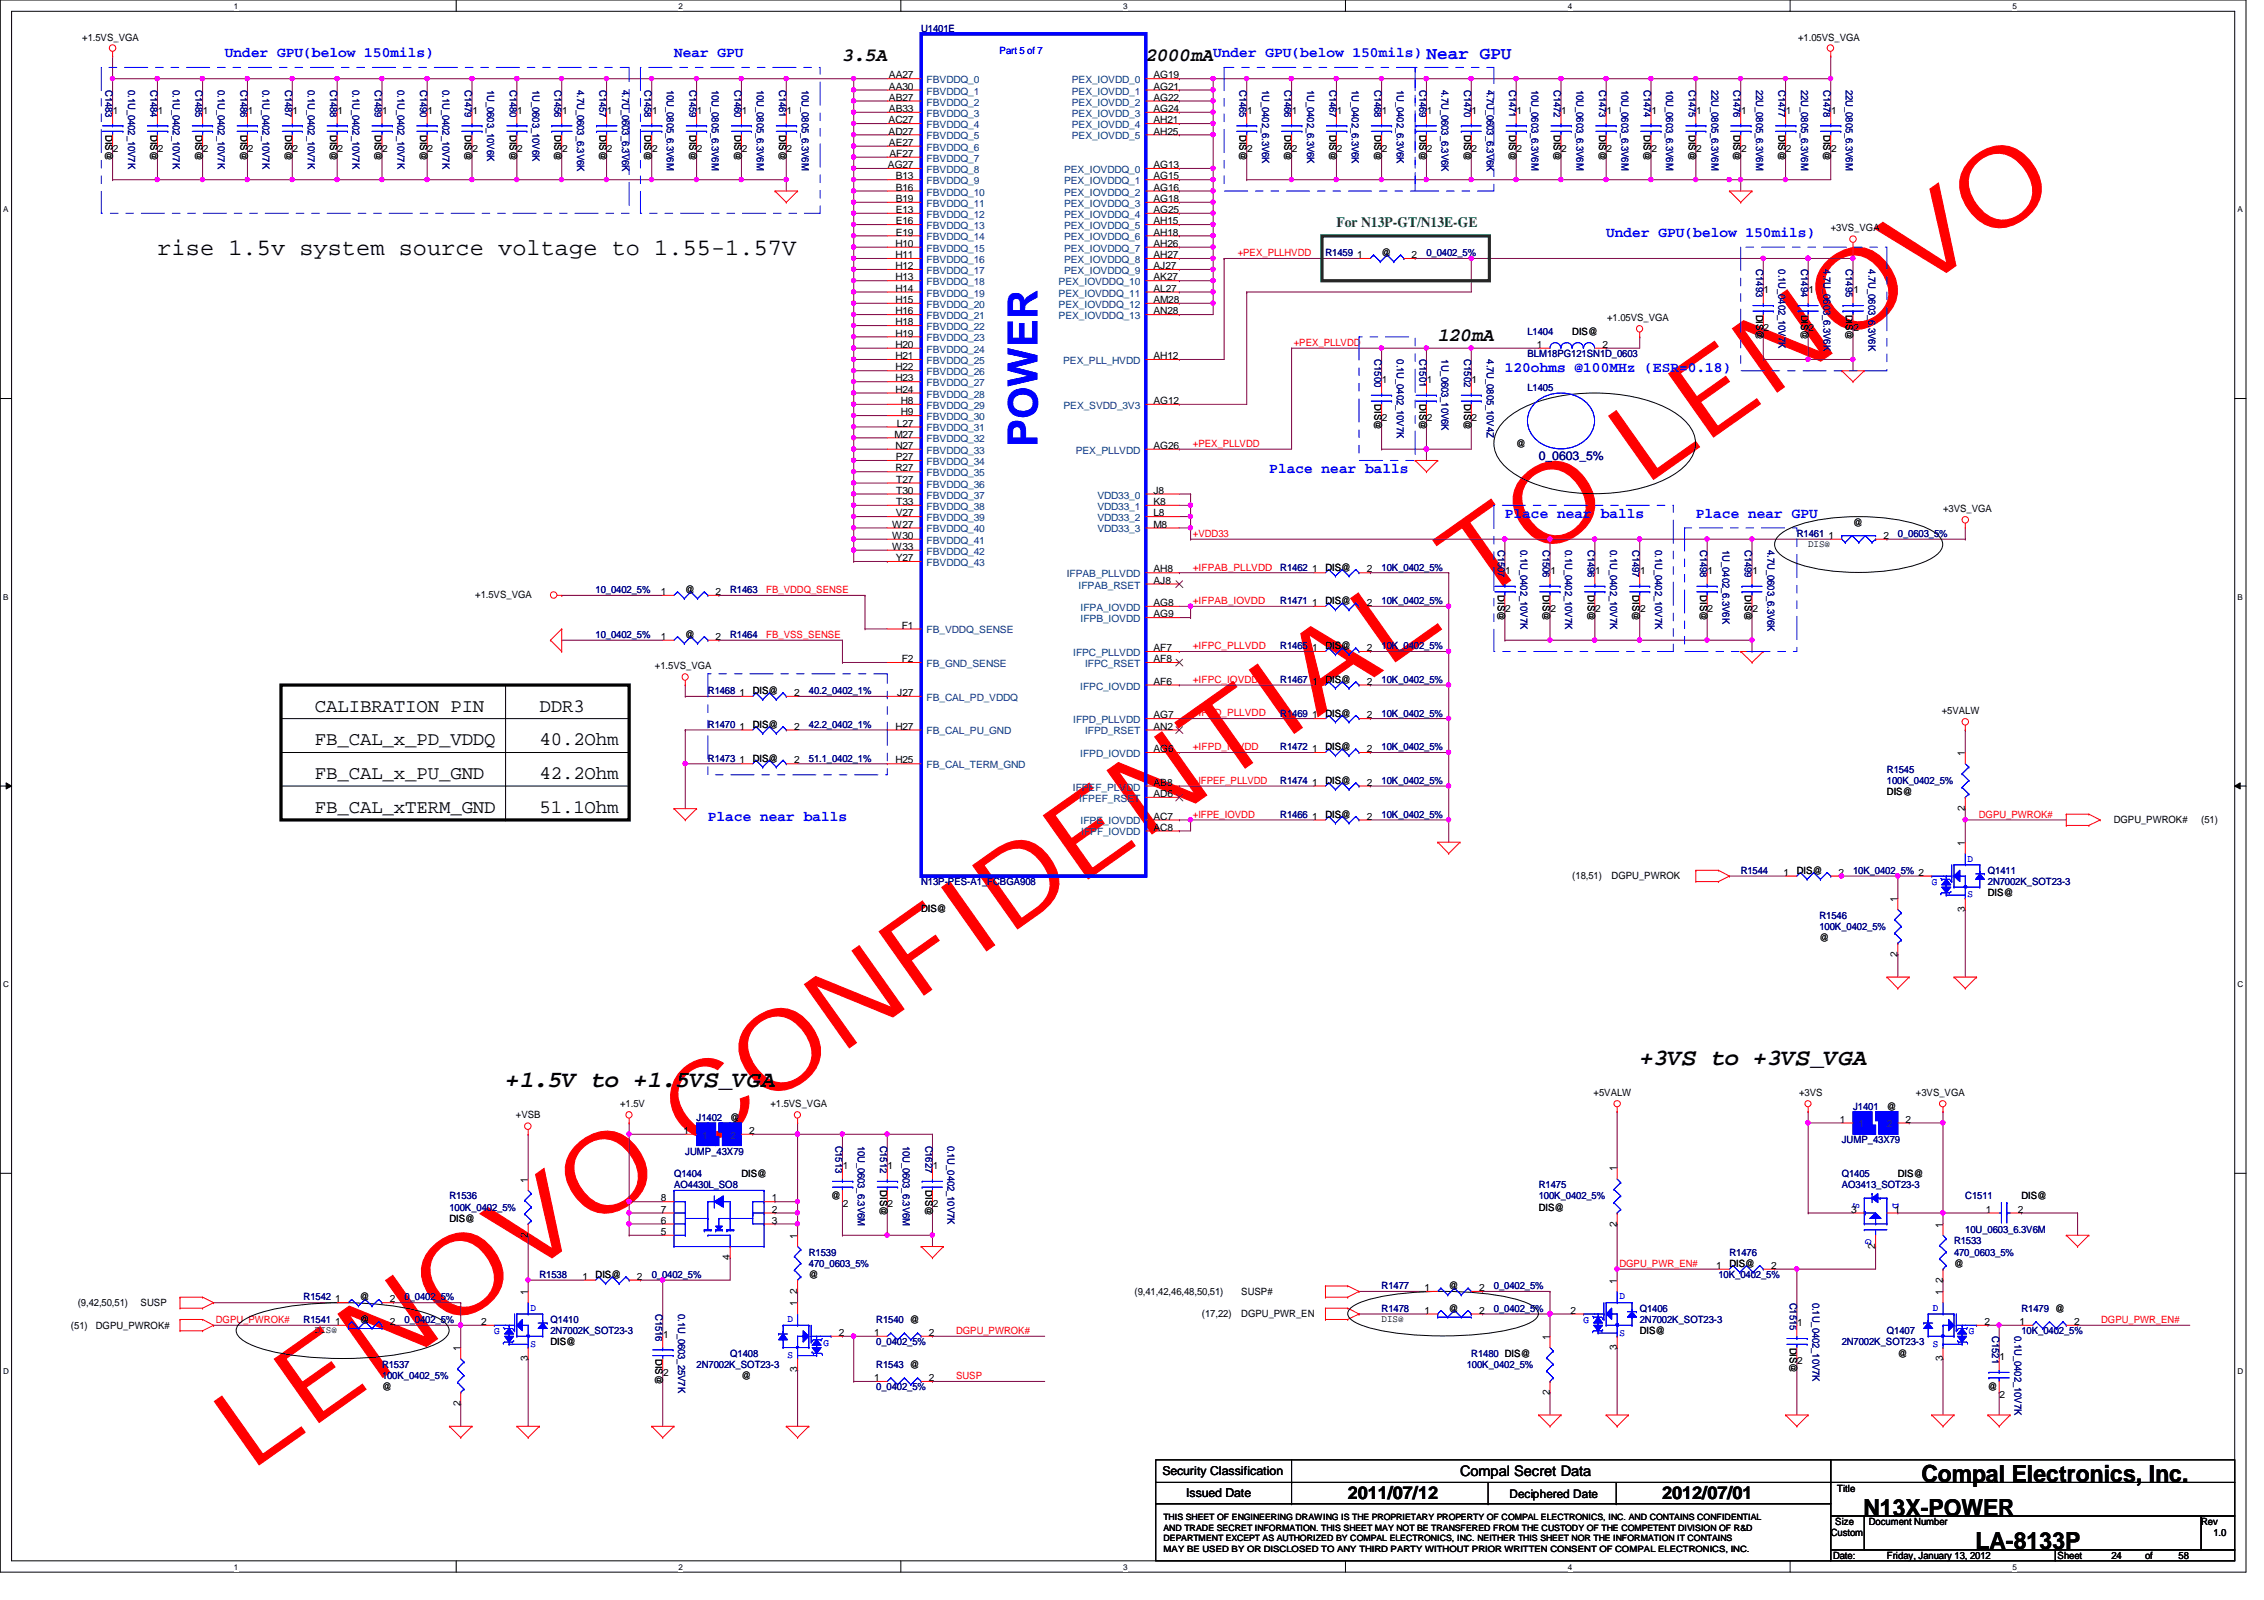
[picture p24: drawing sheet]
<svg xmlns="http://www.w3.org/2000/svg" width="297mm" height="210mm" viewBox="0 0 297 210" stroke-linecap="round" stroke-linejoin="round" font-family="sans-serif">
<defs><g id="words">
<text font-size="14.4" fill="#f00" x="32.7" y="193.1" transform="rotate(-35 32.7 193.1)">LENOVO CONFIDENTIAL TO LENOVO</text>
<text font-size="5.4" fill="#00f" x="136.1" y="58.6" transform="rotate(-90 136.1 58.6)">POWER</text>
<g font-size="3.1">
<text x="20.7" y="33.4">rise 1.5v system source voltage to 1.55-1.57V</text>
<text x="66.3" y="142.6">+1.5V to +1.5VS_VGA</text>
<text x="215.1" y="139.7">+3VS to +3VS_VGA</text>
<text x="252.1" y="194.4">Compal Electronics, Inc.</text>
<text x="244.5" y="198.8">N13X-POWER</text>
<text x="259.2" y="203.2">LA-8133P</text>
</g>
<g font-size="2.5">
<text x="110.5" y="8">3.5A</text>
<text x="150.3" y="8">2000mA</text>
<text x="188.6" y="44.8">120mA</text>
<text x="41.3" y="93.3">CALIBRATION PIN</text>
<text x="70.8" y="93.3">DDR3</text>
<text x="41.3" y="97.7">FB_CAL_x_PD_VDDQ</text>
<text x="70.8" y="97.7">40.2Ohm</text>
<text x="41.3" y="102.2">FB_CAL_x_PU_GND</text>
<text x="41.3" y="106.6">FB_CAL_xTERM_GND</text>
<text x="70.8" y="102.2">42.2Ohm</text>
<text x="70.8" y="106.6">51.1Ohm</text>
</g>
<text font-size="2.3" fill="#00f" x="187.2" y="7.8">Near GPU</text>
<g font-size="2.3">
<text x="176.8" y="196.6">2011/07/12</text>
<text x="218.1" y="196.6">2012/07/01</text>
</g>
<g font-size="1.9" fill="#00f">
<text x="29.5" y="7.5">Under GPU(below 150mils)</text>
<text x="88.4" y="7.5">Near GPU</text>
<text x="159.2" y="7.5">Under GPU(below 150mils)</text>
<text x="210.7" y="31.1">Under GPU(below 150mils)</text>
<text x="197.4" y="48.8">120ohms @100MHz (ESR=0.18)</text>
<text x="166.5" y="62">Place near balls</text>
<text x="197.4" y="67.9">Place near balls</text>
<text x="222.5" y="67.9">Place near GPU</text>
<text x="92.9" y="107.7">Place near balls</text>
</g>
<text font-size="1.9" fill="#008000" x="175.3" y="29.8">For N13P-GT/N13E-GE</text>
<text font-size="1.9" x="191.6" y="193.7">Compal Secret Data</text>
<text font-size="1.6" fill="#000080" x="201.9" y="60.4">0_0603_5%</text>
<g font-size="1.6">
<text x="152.5" y="193.5">Security Classification</text>
<text x="155.6" y="196.3">Issued Date</text>
<text x="198" y="196.5">Deciphered Date</text>
</g>
<g font-size="1.3">
<text x="10.8" y="5.3">+1.5VS_VGA</text>
<text x="235.9" y="5.3">+1.05VS_VGA</text>
<text x="116.6" y="10.3">AA27</text>
<text x="116.6" y="11.8">AA30</text>
<text x="151.3" y="10.3">AG19</text>
<text x="151.3" y="11.8">AG21</text>
<text x="13.8" y="17.7" transform="rotate(90 13.8 17.7)">DIS@</text>
<text x="14.8" y="14.9">1</text>
<text x="19.7" y="17.7" transform="rotate(90 19.7 17.7)">DIS@</text>
<text x="20.7" y="14.9">1</text>
<text x="25.7" y="17.7" transform="rotate(90 25.7 17.7)">DIS@</text>
<text x="26.6" y="14.9">1</text>
<text x="31.5" y="17.7" transform="rotate(90 31.5 17.7)">DIS@</text>
<text x="32.5" y="14.9">1</text>
<text x="37.4" y="17.7" transform="rotate(90 37.4 17.7)">DIS@</text>
<text x="38.4" y="14.9">1</text>
<text x="43.3" y="17.7" transform="rotate(90 43.3 17.7)">DIS@</text>
<text x="44.3" y="14.9">1</text>
<text x="49.2" y="17.7" transform="rotate(90 49.2 17.7)">DIS@</text>
<text x="50.2" y="14.9">1</text>
<text x="55.1" y="17.7" transform="rotate(90 55.1 17.7)">DIS@</text>
<text x="56.1" y="14.9">1</text>
<text x="61" y="17.7" transform="rotate(90 61 17.7)">DIS@</text>
<text x="62" y="14.9">1</text>
<text x="66.9" y="17.7" transform="rotate(90 66.9 17.7)">DIS@</text>
<text x="67.9" y="14.9">1</text>
<text x="72.8" y="17.7" transform="rotate(90 72.8 17.7)">DIS@</text>
<text x="73.7" y="14.9">1</text>
<text x="78.7" y="17.7" transform="rotate(90 78.7 17.7)">DIS@</text>
<text x="79.6" y="14.9">1</text>
<text x="84.6" y="17.7" transform="rotate(90 84.6 17.7)">DIS@</text>
<text x="85.6" y="14.9">1</text>
<text x="90.5" y="17.7" transform="rotate(90 90.5 17.7)">DIS@</text>
<text x="91.4" y="14.9">1</text>
<text x="96.3" y="17.7" transform="rotate(90 96.3 17.7)">DIS@</text>
<text x="97.3" y="14.9">1</text>
<text x="102.2" y="17.7" transform="rotate(90 102.2 17.7)">DIS@</text>
<text x="103.2" y="14.9">1</text>
<text x="116.6" y="16.2">AC27</text>
<text x="116.6" y="17.7">AD27</text>
<text x="116.6" y="13.2">AB27</text>
<text x="116.6" y="14.7">AB33</text>
<text x="151.3" y="13.2">AG22</text>
<text x="151.3" y="14.7">AG24</text>
<text x="151.3" y="16.2">AH21</text>
<text x="151.3" y="17.7">AH25</text>
<text x="162.6" y="17.7" transform="rotate(90 162.6 17.7)">DIS@</text>
<text x="163.6" y="14.9">1</text>
<text x="168.5" y="17.7" transform="rotate(90 168.5 17.7)">DIS@</text>
<text x="169.5" y="14.9">1</text>
<text x="174.4" y="17.7" transform="rotate(90 174.4 17.7)">DIS@</text>
<text x="175.4" y="14.9">1</text>
<text x="180.3" y="17.7" transform="rotate(90 180.3 17.7)">DIS@</text>
<text x="181.3" y="14.9">1</text>
<text x="186.2" y="17.7" transform="rotate(90 186.2 17.7)">DIS@</text>
<text x="187.2" y="14.9">1</text>
<text x="192.1" y="17.7" transform="rotate(90 192.1 17.7)">DIS@</text>
<text x="193.1" y="14.9">1</text>
<text x="198" y="17.7" transform="rotate(90 198 17.7)">DIS@</text>
<text x="199" y="14.9">1</text>
<text x="203.9" y="17.7" transform="rotate(90 203.9 17.7)">DIS@</text>
<text x="204.8" y="14.9">1</text>
<text x="209.8" y="17.7" transform="rotate(90 209.8 17.7)">DIS@</text>
<text x="210.8" y="14.9">1</text>
<text x="215.7" y="17.7" transform="rotate(90 215.7 17.7)">DIS@</text>
<text x="216.7" y="14.9">1</text>
<text x="221.6" y="17.7" transform="rotate(90 221.6 17.7)">DIS@</text>
<text x="222.5" y="14.9">1</text>
<text x="227.5" y="17.7" transform="rotate(90 227.5 17.7)">DIS@</text>
<text x="228.4" y="14.9">1</text>
<text x="233.3" y="17.7" transform="rotate(90 233.3 17.7)">DIS@</text>
<text x="234.3" y="14.9">1</text>
<text x="239.3" y="17.7" transform="rotate(90 239.3 17.7)">DIS@</text>
<text x="240.2" y="14.9">1</text>
<text x="14.8" y="19.9">2</text>
<text x="20.7" y="19.9">2</text>
<text x="26.6" y="19.9">2</text>
<text x="32.5" y="19.9">2</text>
<text x="38.4" y="19.9">2</text>
<text x="44.3" y="19.9">2</text>
<text x="50.2" y="19.9">2</text>
<text x="56.1" y="19.9">2</text>
<text x="62" y="19.9">2</text>
<text x="67.9" y="19.9">2</text>
<text x="73.7" y="19.9">2</text>
<text x="79.6" y="19.9">2</text>
<text x="85.6" y="19.9">2</text>
<text x="91.4" y="19.9">2</text>
<text x="97.3" y="19.9">2</text>
<text x="103.2" y="19.9">2</text>
<text x="116.5" y="22.1">AG27</text>
<text x="116.6" y="19.1">AE27</text>
<text x="116.7" y="20.6">AF27</text>
<text x="117.5" y="23.5">B13</text>
<text x="151.3" y="22.1">AG13</text>
<text x="151.3" y="23.5">AG15</text>
<text x="163.6" y="19.9">2</text>
<text x="169.5" y="19.9">2</text>
<text x="175.4" y="19.9">2</text>
<text x="181.3" y="19.9">2</text>
<text x="187.2" y="19.9">2</text>
<text x="193.1" y="19.9">2</text>
<text x="199" y="19.9">2</text>
<text x="204.8" y="19.9">2</text>
<text x="210.8" y="19.9">2</text>
<text x="216.7" y="19.9">2</text>
<text x="222.5" y="19.9">2</text>
<text x="228.4" y="19.9">2</text>
<text x="234.3" y="19.9">2</text>
<text x="240.2" y="19.9">2</text>
<text x="117.5" y="25">B16</text>
<text x="117.5" y="26.5">B19</text>
<text x="117.5" y="27.9">E13</text>
<text x="117.5" y="29.4">E16</text>
<text x="151.3" y="25">AG16</text>
<text x="151.3" y="26.5">AG18</text>
<text x="151.3" y="27.9">AG25</text>
<text x="151.3" y="29.4">AH15</text>
<text x="117.5" y="32.4">H10</text>
<text x="117.5" y="33.9">H11</text>
<text x="117.5" y="35.3">H12</text>
<text x="117.5" y="30.9">E19</text>
<text x="151.3" y="30.9">AH18</text>
<text x="151.3" y="32.4">AH26</text>
<text x="151.3" y="33.9">AH27</text>
<text x="151.3" y="35.3">AJ27</text>
<text x="178.1" y="33.9">1</text>
<text x="181.3" y="33.6">@</text>
<text x="185.2" y="33.9">2</text>
<text x="240.2" y="30.4">+3VS_VGA</text>
<text x="117.5" y="36.8">H13</text>
<text x="117.5" y="38.3">H14</text>
<text x="117.5" y="39.8">H15</text>
<text x="117.5" y="41.2">H16</text>
<text x="151.3" y="36.8">AK27</text>
<text x="151.3" y="38.3">AL27</text>
<text x="151.3" y="39.8">AM28</text>
<text x="151.3" y="41.2">AN28</text>
<text x="230.4" y="41.3" transform="rotate(90 230.4 41.3)">DIS@</text>
<text x="231.4" y="38.5">1</text>
<text x="236.3" y="41.3" transform="rotate(90 236.3 41.3)">DIS@</text>
<text x="237.3" y="38.5">1</text>
<text x="242.2" y="41.3" transform="rotate(90 242.2 41.3)">DIS@</text>
<text x="243.2" y="38.5">1</text>
<text x="117.5" y="42.7">H18</text>
<text x="117.5" y="44.2">H19</text>
<text x="117.5" y="45.6">H20</text>
<text x="117.5" y="47.1">H21</text>
<text x="151.3" y="47.1">AH12</text>
<text x="201.6" y="45.6">1</text>
<text x="206.3" y="43.9">DIS@</text>
<text x="210.3" y="45.6">2</text>
<text x="210.9" y="42.2">+1.05VS_VGA</text>
<text x="231.4" y="43.5">2</text>
<text x="237.3" y="43.5">2</text>
<text x="243.2" y="43.5">2</text>
<text x="117.5" y="48.6">H22</text>
<text x="117.5" y="50">H23</text>
<text x="117.5" y="51.5">H24</text>
<text x="118.2" y="53">H8</text>
<text x="151.3" y="53">AG12</text>
<text x="180.3" y="53" transform="rotate(90 180.3 53)">DIS@</text>
<text x="181.3" y="50.2">1</text>
<text x="186.2" y="53" transform="rotate(90 186.2 53)">DIS@</text>
<text x="187.2" y="50.2">1</text>
<text x="192.1" y="53" transform="rotate(90 192.1 53)">DIS@</text>
<text x="193.1" y="50.2">1</text>
<text x="117.3" y="57.4">M27</text>
<text x="117.5" y="58.9">N27</text>
<text x="117.7" y="56">L27</text>
<text x="118.2" y="54.5">H9</text>
<text x="151.3" y="58.9">AG26</text>
<text x="181.3" y="55.2">2</text>
<text x="187.2" y="55.2">2</text>
<text x="193.1" y="55.2">2</text>
<text x="198.9" y="58.6">@</text>
<text x="117.5" y="61.8">R27</text>
<text x="117.5" y="60.4">P27</text>
<text x="117.6" y="63.3">T27</text>
<text x="117.6" y="64.8">T30</text>
<text x="151.3" y="64.8">J8</text>
<text x="117" y="69.2">W27</text>
<text x="117" y="70.7">W30</text>
<text x="117.5" y="67.7">V27</text>
<text x="117.6" y="66.3">T33</text>
<text x="151.3" y="66.3">K8</text>
<text x="151.3" y="67.7">L8</text>
<text x="151.3" y="69.2">M8</text>
<text x="237.2" y="71.8">DIS@</text>
<text x="239.9" y="70.7">1</text>
<text x="243.1" y="69">@</text>
<text x="247.1" y="70.7">2</text>
<text x="254.9" y="67.2">+3VS_VGA</text>
<text x="89.9" y="77.8">@</text>
<text x="117" y="72.1">W33</text>
<text x="117.5" y="73.6">Y27</text>
<text x="151.3" y="75.1">AH8</text>
<text x="151.3" y="76.6">AJ8</text>
<text x="172.2" y="75.1">1</text>
<text x="173.9" y="74.8">DIS@</text>
<text x="179.3" y="75.1">2</text>
<text x="197.5" y="75.3">1</text>
<text x="203.4" y="75.3">1</text>
<text x="209.3" y="75.3">1</text>
<text x="215.2" y="75.3">1</text>
<text x="224" y="75.3">1</text>
<text x="229.9" y="75.3">1</text>
<text x="62.4" y="78.4">+1.5VS_VGA</text>
<text x="86.7" y="83.9">1</text>
<text x="86.7" y="78.1">1</text>
<text x="89.9" y="83.7">@</text>
<text x="93.9" y="83.9">2</text>
<text x="93.9" y="78.1">2</text>
<text x="118.3" y="82.5">F1</text>
<text x="151.3" y="79.5">AG8</text>
<text x="151.3" y="81">AG9</text>
<text x="172.2" y="79.5">1</text>
<text x="173.9" y="79.3">DIS@</text>
<text x="179.3" y="79.5">2</text>
<text x="196.5" y="78.1" transform="rotate(90 196.5 78.1)">DIS@</text>
<text x="197.5" y="80.3">2</text>
<text x="202.4" y="78.1" transform="rotate(90 202.4 78.1)">DIS@</text>
<text x="203.4" y="80.3">2</text>
<text x="208.3" y="78.1" transform="rotate(90 208.3 78.1)">DIS@</text>
<text x="209.3" y="80.3">2</text>
<text x="214.2" y="78.1" transform="rotate(90 214.2 78.1)">DIS@</text>
<text x="215.2" y="80.3">2</text>
<text x="223.1" y="78.1" transform="rotate(90 223.1 78.1)">DIS@</text>
<text x="224" y="80.3">2</text>
<text x="228.9" y="78.1" transform="rotate(90 228.9 78.1)">DIS@</text>
<text x="229.9" y="80.3">2</text>
<text x="85.9" y="87.8">+1.5VS_VGA</text>
<text x="118.3" y="86.9">F2</text>
<text x="151.3" y="89.8">AF6</text>
<text x="151.3" y="85.4">AF7</text>
<text x="151.3" y="86.9">AF8</text>
<text x="172.2" y="89.8">1</text>
<text x="172.2" y="85.4">1</text>
<text x="173.9" y="89.6">DIS@</text>
<text x="173.9" y="85.2">DIS@</text>
<text x="179.3" y="89.8">2</text>
<text x="179.3" y="85.4">2</text>
<text x="97" y="95.7">1</text>
<text x="97" y="91.3">1</text>
<text x="98.8" y="95.5">DIS@</text>
<text x="98.8" y="91.1">DIS@</text>
<text x="104.2" y="95.7">2</text>
<text x="104.2" y="91.3">2</text>
<text x="117.5" y="95.7">H27</text>
<text x="117.7" y="91.3">J27</text>
<text x="151.3" y="94.2">AG7</text>
<text x="151.3" y="95.7">AN2</text>
<text x="172.2" y="94.2">1</text>
<text x="173.9" y="94">DIS@</text>
<text x="179.3" y="94.2">2</text>
<text x="254.8" y="93.7">+5VALW</text>
<text x="97" y="100.2">1</text>
<text x="98.8" y="99.9">DIS@</text>
<text x="104.2" y="100.2">2</text>
<text x="117.5" y="100.2">H25</text>
<text x="151.3" y="98.7">AG6</text>
<text x="172.2" y="98.7">1</text>
<text x="173.9" y="98.4">DIS@</text>
<text x="179.3" y="98.7">2</text>
<text x="257.8" y="99.2" transform="rotate(-90 257.8 99.2)">1</text>
<text x="151.3" y="107.5">AC7</text>
<text x="151.3" y="103.1">AB8</text>
<text x="151.3" y="104.6">AD6</text>
<text x="172.2" y="103.1">1</text>
<text x="172.2" y="107.5">1</text>
<text x="173.9" y="102.8">DIS@</text>
<text x="173.9" y="107.3">DIS@</text>
<text x="179.3" y="103.1">2</text>
<text x="179.3" y="107.5">2</text>
<text x="247.6" y="104.3">DIS@</text>
<text x="257.8" y="106.4" transform="rotate(-90 257.8 106.4)">2</text>
<text x="277.3" y="108">DGPU_PWROK#</text>
<text x="288.8" y="108">(51)</text>
<text x="151.3" y="109">AC8</text>
<text x="257.8" y="111" transform="rotate(-90 257.8 111)">1</text>
<text x="120.9" y="119.6">DIS@</text>
<text x="206.3" y="115.4">(18,51)</text>
<text x="211.5" y="115.4">DGPU_PWROK</text>
<text x="234" y="114.9">1</text>
<text x="235.8" y="114.6">DIS@</text>
<text x="241.2" y="114.9">2</text>
<text x="249" y="118.3" transform="rotate(-90 249 118.3)">1</text>
<text x="257.8" y="119.6" transform="rotate(-90 257.8 119.6)">3</text>
<text x="260.8" y="117.6">DIS@</text>
<text x="238.7" y="123.5">@</text>
<text x="249" y="125.5" transform="rotate(-90 249 125.5)">2</text>
<text x="209.1" y="143.8">+5VALW</text>
<text x="236" y="143.8">+3VS</text>
<text x="251.4" y="143.8">+3VS_VGA</text>
<text x="67.7" y="146.7">+VSB</text>
<text x="81.4" y="145.3">+1.5V</text>
<text x="89.7" y="148.8">1</text>
<text x="95.8" y="147">@</text>
<text x="98.3" y="148.8">2</text>
<text x="101.1" y="145.3">+1.5VS_VGA</text>
<text x="241.4" y="147.3">1</text>
<text x="247.6" y="145.6">@</text>
<text x="250" y="147.3">2</text>
<text x="69.3" y="155.2" transform="rotate(-90 69.3 155.2)">1</text>
<text x="97.3" y="154.4">DIS@</text>
<text x="110.6" y="153.4">1</text>
<text x="116.5" y="153.4">1</text>
<text x="122.4" y="153.4">1</text>
<text x="212.1" y="153.7" transform="rotate(-90 212.1 153.7)">1</text>
<text x="249" y="154.4">DIS@</text>
<text x="59" y="160.3">DIS@</text>
<text x="86.7" y="160.5">6</text>
<text x="86.7" y="159.1">7</text>
<text x="86.7" y="157.6">8</text>
<text x="101.3" y="159.1">2</text>
<text x="101.3" y="157.6">1</text>
<text x="101.3" y="160.5">3</text>
<text x="109" y="157.4">@</text>
<text x="110.6" y="158.4">2</text>
<text x="115.5" y="156.2" transform="rotate(90 115.5 156.2)">DIS@</text>
<text x="116.5" y="158.4">2</text>
<text x="121.4" y="156.2" transform="rotate(90 121.4 156.2)">DIS@</text>
<text x="122.4" y="158.4">2</text>
<text x="201.9" y="158.8">DIS@</text>
<text x="212.1" y="160.9" transform="rotate(-90 212.1 160.9)">2</text>
<text x="242.9" y="159.1">3</text>
<text x="248.6" y="159.1">1</text>
<text x="254.9" y="161" transform="rotate(-90 254.9 161)">1</text>
<text x="260.6" y="159.1">1</text>
<text x="264.7" y="159.1">2</text>
<text x="265.2" y="157.4">DIS@</text>
<text x="69.3" y="162.3" transform="rotate(-90 69.3 162.3)">2</text>
<text x="76.4" y="167.9">1</text>
<text x="78.1" y="167.7">DIS@</text>
<text x="83.6" y="167.9">2</text>
<text x="86.7" y="162">5</text>
<text x="95.8" y="165.3" transform="rotate(-90 95.8 165.3)">4</text>
<text x="104.6" y="162.5" transform="rotate(-90 104.6 162.5)">1</text>
<text x="106.1" y="167.7">@</text>
<text x="225.2" y="166.5">1</text>
<text x="226.9" y="166.2">DIS@</text>
<text x="232.4" y="166.5">2</text>
<text x="246" y="163.8" transform="rotate(-90 246 163.8)">2</text>
<text x="256.4" y="166.2">@</text>
<text x="10.2" y="171.4">(9,42,50,51)</text>
<text x="18.5" y="171.4">SUSP</text>
<text x="44" y="170.9">1</text>
<text x="44" y="173.8">1</text>
<text x="47.2" y="170.6">@</text>
<text x="47.2" y="173.6">@</text>
<text x="51.1" y="170.9">2</text>
<text x="51.1" y="173.8">2</text>
<text x="63.1" y="173.8">2</text>
<text x="69.3" y="169.9" transform="rotate(-90 69.3 169.9)">1</text>
<text x="104.6" y="171.4" transform="rotate(-90 104.6 171.4)">1</text>
<text x="104.6" y="169.7" transform="rotate(-90 104.6 169.7)">2</text>
<text x="148.8" y="169.9">(9,41,42,46,48,50,51)</text>
<text x="157.7" y="172.8">(17,22)</text>
<text x="162.9" y="172.8">DGPU_PWR_EN</text>
<text x="162.9" y="169.9">SUSP#</text>
<text x="181.3" y="173.4">DIS@</text>
<text x="186.9" y="172.3">1</text>
<text x="186.9" y="169.4">1</text>
<text x="190.1" y="172.1">@</text>
<text x="190.1" y="169.1">@</text>
<text x="194.1" y="172.3">2</text>
<text x="194.1" y="169.4">2</text>
<text x="206" y="172.3">2</text>
<text x="212.1" y="168.4" transform="rotate(-90 212.1 168.4)">1</text>
<text x="235.8" y="174">1</text>
<text x="254.9" y="169.9" transform="rotate(-90 254.9 169.9)">1</text>
<text x="254.9" y="168.3" transform="rotate(-90 254.9 168.3)">2</text>
<text x="260.3" y="173.8">2</text>
<text x="265" y="173.8">1</text>
<text x="272.1" y="173.8">2</text>
<text x="9.3" y="174.3">(51)</text>
<text x="12.6" y="174.3">DGPU_PWROK#</text>
<text x="41.3" y="174.9">DIS@</text>
<text x="60.4" y="177.2" transform="rotate(-90 60.4 177.2)">1</text>
<text x="69.3" y="178.6" transform="rotate(-90 69.3 178.6)">3</text>
<text x="72.2" y="176.5">DIS@</text>
<text x="86" y="178.3" transform="rotate(90 86 178.3)">DIS@</text>
<text x="87" y="175.5">1</text>
<text x="110.1" y="175.3">2</text>
<text x="114.7" y="175.3">1</text>
<text x="121.9" y="175.3">2</text>
<text x="203.3" y="175.8" transform="rotate(-90 203.3 175.8)">1</text>
<text x="212.1" y="177.1" transform="rotate(-90 212.1 177.1)">3</text>
<text x="215.1" y="175">DIS@</text>
<text x="234.8" y="176.8" transform="rotate(90 234.8 176.8)">DIS@</text>
<text x="235.8" y="179">2</text>
<text x="249" y="178">@</text>
<text x="254.9" y="178.6" transform="rotate(-90 254.9 178.6)">3</text>
<text x="262.3" y="178.4">1</text>
<text x="50.1" y="182.4">@</text>
<text x="60.4" y="184.4" transform="rotate(-90 60.4 184.4)">2</text>
<text x="87" y="180.5">2</text>
<text x="97.3" y="180.9">@</text>
<text x="104.6" y="180" transform="rotate(-90 104.6 180)">3</text>
<text x="114.7" y="181.2">1</text>
<text x="121.9" y="181.2">2</text>
<text x="203.3" y="183" transform="rotate(-90 203.3 183)">2</text>
<text x="260.8" y="182.4">@</text>
<text x="262.3" y="183.4">2</text>
<text x="241" y="195.8">Title</text>
<text x="240.2" y="201.5">Custom</text>
<text x="240.8" y="200.1">Size</text>
<text x="245.2" y="200.1">Document Number</text>
<text x="288.8" y="200.1">Rev</text>
<text x="290.4" y="201.5">1.0</text>
<text x="240.5" y="204.5">Date:</text>
<text x="247.6" y="204.5">Friday, January 13, 2012</text>
<text x="270" y="204.5">Sheet</text>
<text x="277" y="204.5">24</text>
<text x="281.4" y="204.5">of</text>
<text x="285.8" y="204.5">58</text>
</g>
<g font-size="1.3" fill="#000080">
<text x="120.9" y="4.1">U1401E</text>
<text x="13.8" y="11.8" transform="rotate(90 13.8 11.8)">C1483</text>
<text x="16.8" y="11.8" transform="rotate(90 16.8 11.8)">0.1U_0402_10V7K</text>
<text x="19.7" y="11.8" transform="rotate(90 19.7 11.8)">C1484</text>
<text x="22.7" y="11.8" transform="rotate(90 22.7 11.8)">0.1U_0402_10V7K</text>
<text x="25.7" y="11.8" transform="rotate(90 25.7 11.8)">C1485</text>
<text x="28.6" y="11.8" transform="rotate(90 28.6 11.8)">0.1U_0402_10V7K</text>
<text x="31.5" y="11.8" transform="rotate(90 31.5 11.8)">C1486</text>
<text x="34.5" y="11.8" transform="rotate(90 34.5 11.8)">0.1U_0402_10V7K</text>
<text x="37.4" y="11.8" transform="rotate(90 37.4 11.8)">C1487</text>
<text x="40.4" y="11.8" transform="rotate(90 40.4 11.8)">0.1U_0402_10V7K</text>
<text x="43.3" y="11.8" transform="rotate(90 43.3 11.8)">C1488</text>
<text x="46.3" y="11.8" transform="rotate(90 46.3 11.8)">0.1U_0402_10V7K</text>
<text x="49.2" y="11.8" transform="rotate(90 49.2 11.8)">C1489</text>
<text x="52.2" y="11.8" transform="rotate(90 52.2 11.8)">0.1U_0402_10V7K</text>
<text x="55.1" y="11.8" transform="rotate(90 55.1 11.8)">C1490</text>
<text x="58" y="11.8" transform="rotate(90 58 11.8)">0.1U_0402_10V7K</text>
<text x="61" y="11.8" transform="rotate(90 61 11.8)">C1479</text>
<text x="63.9" y="11.8" transform="rotate(90 63.9 11.8)">1U_0603_10V6K</text>
<text x="66.9" y="11.8" transform="rotate(90 66.9 11.8)">C1480</text>
<text x="69.8" y="11.8" transform="rotate(90 69.8 11.8)">1U_0603_10V6K</text>
<text x="72.8" y="11.8" transform="rotate(90 72.8 11.8)">C1456</text>
<text x="75.7" y="11.8" transform="rotate(90 75.7 11.8)">4.7U_0603_6.3V6K</text>
<text x="78.7" y="11.8" transform="rotate(90 78.7 11.8)">C1457</text>
<text x="81.6" y="11.8" transform="rotate(90 81.6 11.8)">4.7U_0603_6.3V6K</text>
<text x="84.6" y="11.8" transform="rotate(90 84.6 11.8)">C1458</text>
<text x="87.5" y="11.8" transform="rotate(90 87.5 11.8)">10U_0805_6.3V6M</text>
<text x="90.5" y="11.8" transform="rotate(90 90.5 11.8)">C1459</text>
<text x="93.4" y="11.8" transform="rotate(90 93.4 11.8)">10U_0805_6.3V6M</text>
<text x="96.3" y="11.8" transform="rotate(90 96.3 11.8)">C1460</text>
<text x="99.3" y="11.8" transform="rotate(90 99.3 11.8)">10U_0805_6.3V6M</text>
<text x="102.2" y="11.8" transform="rotate(90 102.2 11.8)">C1461</text>
<text x="105.2" y="11.8" transform="rotate(90 105.2 11.8)">10U_0805_6.3V6M</text>
<text x="162.6" y="11.8" transform="rotate(90 162.6 11.8)">C1465</text>
<text x="165.6" y="11.8" transform="rotate(90 165.6 11.8)">1U_0402_6.3V6K</text>
<text x="168.5" y="11.8" transform="rotate(90 168.5 11.8)">C1466</text>
<text x="171.5" y="11.8" transform="rotate(90 171.5 11.8)">1U_0402_6.3V6K</text>
<text x="174.4" y="11.8" transform="rotate(90 174.4 11.8)">C1467</text>
<text x="177.4" y="11.8" transform="rotate(90 177.4 11.8)">1U_0402_6.3V6K</text>
<text x="180.3" y="11.8" transform="rotate(90 180.3 11.8)">C1468</text>
<text x="183.3" y="11.8" transform="rotate(90 183.3 11.8)">1U_0402_6.3V6K</text>
<text x="186.2" y="11.8" transform="rotate(90 186.2 11.8)">C1469</text>
<text x="189.1" y="11.8" transform="rotate(90 189.1 11.8)">4.7U_0603_6.3V6K</text>
<text x="192.1" y="11.8" transform="rotate(90 192.1 11.8)">C1470</text>
<text x="195.1" y="11.8" transform="rotate(90 195.1 11.8)">4.7U_0603_6.3V6K</text>
<text x="198" y="11.8" transform="rotate(90 198 11.8)">C1471</text>
<text x="201" y="11.8" transform="rotate(90 201 11.8)">10U_0603_6.3V6M</text>
<text x="203.9" y="11.8" transform="rotate(90 203.9 11.8)">C1472</text>
<text x="206.8" y="11.8" transform="rotate(90 206.8 11.8)">10U_0603_6.3V6M</text>
<text x="209.8" y="11.8" transform="rotate(90 209.8 11.8)">C1473</text>
<text x="212.7" y="11.8" transform="rotate(90 212.7 11.8)">10U_0603_6.3V6M</text>
<text x="215.7" y="11.8" transform="rotate(90 215.7 11.8)">C1474</text>
<text x="218.6" y="11.8" transform="rotate(90 218.6 11.8)">10U_0603_6.3V6M</text>
<text x="221.6" y="11.8" transform="rotate(90 221.6 11.8)">C1475</text>
<text x="224.5" y="11.8" transform="rotate(90 224.5 11.8)">22U_0805_6.3V6M</text>
<text x="227.5" y="11.8" transform="rotate(90 227.5 11.8)">C1476</text>
<text x="230.4" y="11.8" transform="rotate(90 230.4 11.8)">22U_0805_6.3V6M</text>
<text x="233.3" y="11.8" transform="rotate(90 233.3 11.8)">C1477</text>
<text x="236.3" y="11.8" transform="rotate(90 236.3 11.8)">22U_0805_6.3V6M</text>
<text x="239.3" y="11.8" transform="rotate(90 239.3 11.8)">C1478</text>
<text x="242.2" y="11.8" transform="rotate(90 242.2 11.8)">22U_0805_6.3V6M</text>
<text x="173.9" y="33.6">R1459</text>
<text x="187.2" y="33.6">0_0402_5%</text>
<text x="230.4" y="35.3" transform="rotate(90 230.4 35.3)">C1493</text>
<text x="233.3" y="35.3" transform="rotate(90 233.3 35.3)">0.1U_0402_10V7K</text>
<text x="236.3" y="35.3" transform="rotate(90 236.3 35.3)">C1494</text>
<text x="239.3" y="35.3" transform="rotate(90 239.3 35.3)">4.7U_0603_6.3V6K</text>
<text x="242.2" y="35.3" transform="rotate(90 242.2 35.3)">C1495</text>
<text x="245.1" y="35.3" transform="rotate(90 245.1 35.3)">4.7U_0603_6.3V6K</text>
<text x="180.3" y="47.2" transform="rotate(90 180.3 47.2)">C1500</text>
<text x="183.3" y="47.2" transform="rotate(90 183.3 47.2)">0.1U_0402_10V7K</text>
<text x="186.2" y="47.2" transform="rotate(90 186.2 47.2)">C1501</text>
<text x="189.1" y="47.2" transform="rotate(90 189.1 47.2)">1U_0603_10V6K</text>
<text x="192.1" y="47.2" transform="rotate(90 192.1 47.2)">C1502</text>
<text x="195.1" y="47.2" transform="rotate(90 195.1 47.2)">4.7U_0805_10V4Z</text>
<text x="200.4" y="43.9">L1404</text>
<text x="200.4" y="46.9">BLM18PG121SN1D_0603</text>
<text x="200.4" y="51.3">L1405</text>
<text x="235.8" y="70.4">R1461</text>
<text x="249" y="70.4">0_0603_5%</text>
<text x="78.1" y="77.8">10_0402_5%</text>
<text x="95.8" y="77.8">R1463</text>
<text x="168" y="74.8">R1462</text>
<text x="181.3" y="74.8">10K_0402_5%</text>
<text x="196.5" y="72.2" transform="rotate(90 196.5 72.2)">C1507</text>
<text x="199.5" y="72.2" transform="rotate(90 199.5 72.2)">0.1U_0402_10V7K</text>
<text x="202.4" y="72.2" transform="rotate(90 202.4 72.2)">C1506</text>
<text x="205.4" y="72.2" transform="rotate(90 205.4 72.2)">0.1U_0402_10V7K</text>
<text x="208.3" y="72.2" transform="rotate(90 208.3 72.2)">C1496</text>
<text x="211.2" y="72.2" transform="rotate(90 211.2 72.2)">0.1U_0402_10V7K</text>
<text x="214.2" y="72.2" transform="rotate(90 214.2 72.2)">C1497</text>
<text x="217.2" y="72.2" transform="rotate(90 217.2 72.2)">0.1U_0402_10V7K</text>
<text x="223.1" y="72.2" transform="rotate(90 223.1 72.2)">C1498</text>
<text x="226" y="72.2" transform="rotate(90 226 72.2)">1U_0402_6.3V6K</text>
<text x="228.9" y="72.2" transform="rotate(90 228.9 72.2)">C1499</text>
<text x="231.9" y="72.2" transform="rotate(90 231.9 72.2)">4.7U_0603_6.3V6K</text>
<text x="78.1" y="83.7">10_0402_5%</text>
<text x="95.8" y="83.7">R1464</text>
<text x="168" y="79.3">R1471</text>
<text x="181.3" y="79.3">10K_0402_5%</text>
<text x="168" y="89.6">R1467</text>
<text x="168" y="85.2">R1465</text>
<text x="181.3" y="89.6">10K_0402_5%</text>
<text x="181.3" y="85.2">10K_0402_5%</text>
<text x="92.9" y="95.5">R1470</text>
<text x="92.9" y="91.1">R1468</text>
<text x="106.1" y="95.5">42.2_0402_1%</text>
<text x="106.1" y="91.1">40.2_0402_1%</text>
<text x="168" y="94">R1469</text>
<text x="181.3" y="94">10K_0402_5%</text>
<text x="92.9" y="99.9">R1473</text>
<text x="106.1" y="99.9">51.1_0402_1%</text>
<text x="168" y="98.4">R1472</text>
<text x="181.3" y="98.4">10K_0402_5%</text>
<text x="247.6" y="101.4">R1545</text>
<text x="168" y="102.8">R1474</text>
<text x="168" y="107.3">R1466</text>
<text x="181.3" y="102.8">10K_0402_5%</text>
<text x="181.3" y="107.3">10K_0402_5%</text>
<text x="247.6" y="102.8">100K_0402_5%</text>
<text x="120.9" y="116.1">N13P-PES-A1_FCBGA908</text>
<text x="228.4" y="114.6">R1544</text>
<text x="243.1" y="114.6">10K_0402_5% 2</text>
<text x="260.8" y="114.6">Q1411</text>
<text x="260.8" y="116.1">2N7002K_SOT23-3</text>
<text x="238.7" y="120.5">R1546</text>
<text x="238.7" y="122">100K_0402_5%</text>
<text x="91.4" y="147">J1402</text>
<text x="241.6" y="150">JUMP_43X79</text>
<text x="243.1" y="145.6">J1401</text>
<text x="88.4" y="154.4">Q1404</text>
<text x="88.4" y="155.9">AO4430L_SO8</text>
<text x="89.9" y="151.5">JUMP_43X79</text>
<text x="109.6" y="150.3" transform="rotate(90 109.6 150.3)">C1513</text>
<text x="112.6" y="150.3" transform="rotate(90 112.6 150.3)">10U_0603_6.3V6M</text>
<text x="115.5" y="150.3" transform="rotate(90 115.5 150.3)">C1512</text>
<text x="118.4" y="150.3" transform="rotate(90 118.4 150.3)">10U_0603_6.3V6M</text>
<text x="121.4" y="150.3" transform="rotate(90 121.4 150.3)">C1627</text>
<text x="124.3" y="150.3" transform="rotate(90 124.3 150.3)">0.1U_0402_10V7K</text>
<text x="201.9" y="155.9">R1475</text>
<text x="241.6" y="154.4">Q1405</text>
<text x="241.6" y="155.9">AO3413_SOT23-3</text>
<text x="59" y="157.4">R1536</text>
<text x="59" y="158.8">100K_0402_5%</text>
<text x="201.9" y="157.4">100K_0402_5%</text>
<text x="257.8" y="157.4">C1511</text>
<text x="257.8" y="161.8">10U_0603_6.3V6M</text>
<text x="70.8" y="167.7">R1538</text>
<text x="85.5" y="167.7">0_0402_5%</text>
<text x="106.1" y="164.7">R1539</text>
<text x="106.1" y="166.2">470_0603_5%</text>
<text x="225.5" y="167.7">10K_0402_5%</text>
<text x="226.9" y="164.7">R1476</text>
<text x="256.4" y="163.2">R1533</text>
<text x="256.4" y="164.7">470_0603_5%</text>
<text x="39.8" y="170.6">R1542</text>
<text x="39.8" y="173.6">R1541</text>
<text x="53.1" y="170.6">0_0402_5%</text>
<text x="53.1" y="173.6">0_0402_5%</text>
<text x="72.2" y="173.6">Q1410</text>
<text x="86" y="172.4" transform="rotate(90 86 172.4)">C1516</text>
<text x="89" y="172.4" transform="rotate(90 89 172.4)">0.1U_0603_25V7K</text>
<text x="115" y="173.6">R1540 @</text>
<text x="181.3" y="172.1">R1478</text>
<text x="181.3" y="169.1">R1477</text>
<text x="196" y="172.1">0_0402_5%</text>
<text x="196" y="169.1">0_0402_5%</text>
<text x="215.1" y="172.1">Q1406</text>
<text x="215.1" y="173.6">2N7002K_SOT23-3</text>
<text x="234.8" y="170.9" transform="rotate(90 234.8 170.9)">C1515</text>
<text x="237.8" y="170.9" transform="rotate(90 237.8 170.9)">0.1U_0402_10V7K</text>
<text x="265.2" y="172.1">R1479 @</text>
<text x="50.1" y="179.5">R1537</text>
<text x="72.2" y="175">2N7002K_SOT23-3</text>
<text x="91.4" y="179.5">2N7002K_SOT23-3</text>
<text x="95.8" y="178">Q1408</text>
<text x="115" y="176.5">0_0402_5%</text>
<text x="115" y="179.5">R1543 @</text>
<text x="192.4" y="179.5">100K_0402_5%</text>
<text x="193" y="178">R1480 DIS@</text>
<text x="241.6" y="176.5">2N7002K_SOT23-3</text>
<text x="247.6" y="175">Q1407</text>
<text x="261.4" y="175.3" transform="rotate(90 261.4 175.3)">C1521</text>
<text x="264.3" y="175.3" transform="rotate(90 264.3 175.3)">0.1U_0402_10V7K</text>
<text x="265.2" y="175">10K_0402_5%</text>
<text x="50.1" y="180.9">100K_0402_5%</text>
<text x="115" y="182.4">0_0402_5%</text>
</g>
<g font-size="1.3" fill="#004080">
<text x="121.6" y="10.9">FBVDDQ_0</text>
<text x="140.6" y="10.9">PEX_IOVDD_0</text>
<text x="121.6" y="12.4">FBVDDQ_1</text>
<text x="121.6" y="13.8">FBVDDQ_2</text>
<text x="121.6" y="15.3">FBVDDQ_3</text>
<text x="121.6" y="16.8">FBVDDQ_4</text>
<text x="140.6" y="12.4">PEX_IOVDD_1</text>
<text x="140.6" y="13.8">PEX_IOVDD_2</text>
<text x="140.6" y="15.3">PEX_IOVDD_3</text>
<text x="140.6" y="16.8">PEX_IOVDD_4</text>
<text x="121.6" y="18.3">FBVDDQ_5</text>
<text x="121.6" y="19.8">FBVDDQ_6</text>
<text x="121.6" y="21.2">FBVDDQ_7</text>
<text x="121.6" y="22.7">FBVDDQ_8</text>
<text x="139.6" y="22.7">PEX_IOVDDQ_0</text>
<text x="140.6" y="18.3">PEX_IOVDD_5</text>
<text x="121.6" y="24.2">FBVDDQ_9</text>
<text x="121.6" y="25.7">FBVDDQ_10</text>
<text x="121.6" y="27.1">FBVDDQ_11</text>
<text x="121.6" y="28.6">FBVDDQ_12</text>
<text x="139.6" y="24.2">PEX_IOVDDQ_1</text>
<text x="139.6" y="25.7">PEX_IOVDDQ_2</text>
<text x="139.6" y="27.1">PEX_IOVDDQ_3</text>
<text x="139.6" y="28.6">PEX_IOVDDQ_4</text>
<text x="121.6" y="30.1">FBVDDQ_13</text>
<text x="121.6" y="31.5">FBVDDQ_14</text>
<text x="121.6" y="33">FBVDDQ_15</text>
<text x="121.6" y="34.5">FBVDDQ_16</text>
<text x="121.6" y="35.9">FBVDDQ_17</text>
<text x="139.6" y="30.1">PEX_IOVDDQ_5</text>
<text x="139.6" y="31.5">PEX_IOVDDQ_6</text>
<text x="139.6" y="33">PEX_IOVDDQ_7</text>
<text x="139.6" y="34.5">PEX_IOVDDQ_8</text>
<text x="139.6" y="35.9">PEX_IOVDDQ_9</text>
<text x="121.6" y="37.4">FBVDDQ_18</text>
<text x="121.6" y="38.9">FBVDDQ_19</text>
<text x="121.6" y="40.4">FBVDDQ_20</text>
<text x="121.6" y="41.9">FBVDDQ_21</text>
<text x="138.9" y="37.4">PEX_IOVDDQ_10</text>
<text x="138.9" y="38.9">PEX_IOVDDQ_11</text>
<text x="138.9" y="40.4">PEX_IOVDDQ_12</text>
<text x="138.9" y="41.9">PEX_IOVDDQ_13</text>
<text x="121.6" y="43.3">FBVDDQ_22</text>
<text x="121.6" y="44.8">FBVDDQ_23</text>
<text x="121.6" y="46.3">FBVDDQ_24</text>
<text x="121.6" y="47.8">FBVDDQ_25</text>
<text x="139.5" y="47.8">PEX_PLL_HVDD</text>
<text x="121.6" y="49.2">FBVDDQ_26</text>
<text x="121.6" y="50.7">FBVDDQ_27</text>
<text x="121.6" y="52.2">FBVDDQ_28</text>
<text x="121.6" y="53.6">FBVDDQ_29</text>
<text x="139.5" y="53.6">PEX_SVDD_3V3</text>
<text x="121.6" y="55.1">FBVDDQ_30</text>
<text x="121.6" y="56.6">FBVDDQ_31</text>
<text x="121.6" y="58">FBVDDQ_32</text>
<text x="121.6" y="59.5">FBVDDQ_33</text>
<text x="141.1" y="59.5">PEX_PLLVDD</text>
<text x="121.6" y="61">FBVDDQ_34</text>
<text x="121.6" y="62.5">FBVDDQ_35</text>
<text x="121.6" y="64">FBVDDQ_36</text>
<text x="121.6" y="65.4">FBVDDQ_37</text>
<text x="144" y="65.4">VDD33_0</text>
<text x="121.6" y="66.9">FBVDDQ_38</text>
<text x="121.6" y="68.4">FBVDDQ_39</text>
<text x="121.6" y="69.8">FBVDDQ_40</text>
<text x="121.6" y="71.3">FBVDDQ_41</text>
<text x="144" y="66.9">VDD33_1</text>
<text x="144" y="68.4">VDD33_2</text>
<text x="144" y="69.8">VDD33_3</text>
<text x="121.6" y="72.8">FBVDDQ_42</text>
<text x="121.6" y="74.3">FBVDDQ_43</text>
<text x="140" y="75.7">IFPAB_PLLVDD</text>
<text x="141.5" y="77.2">IFPAB_RSET</text>
<text x="121.6" y="83.1">FB_VDDQ_SENSE</text>
<text x="141.8" y="80.1">IFPA_IOVDD</text>
<text x="141.8" y="81.6">IFPB_IOVDD</text>
<text x="121.6" y="87.5">FB_GND_SENSE</text>
<text x="140.8" y="86.1">IFPC_PLLVDD</text>
<text x="142.4" y="87.5">IFPC_RSET</text>
<text x="121.6" y="91.9">FB_CAL_PD_VDDQ</text>
<text x="140.8" y="94.9">IFPD_PLLVDD</text>
<text x="141.7" y="90.5">IFPC_IOVDD</text>
<text x="121.6" y="96.4">FB_CAL_PU_GND</text>
<text x="121.6" y="100.8">FB_CAL_TERM_GND</text>
<text x="141.7" y="99.3">IFPD_IOVDD</text>
<text x="142.4" y="96.4">IFPD_RSET</text>
<text x="140.8" y="103.7">IFPEF_PLVDD</text>
<text x="141.6" y="105.2">IFPEF_RSET</text>
<text x="141.8" y="108.2">IFPE_IOVDD</text>
<text x="141.9" y="109.6">IFPF_IOVDD</text>
<text x="92.1" y="149.4">1</text>
<text x="95.8" y="149.4">2</text>
<text x="243.8" y="147.9">1</text>
<text x="247.6" y="147.9">2</text>
</g>
<g font-size="1.3" fill="#00f">
<text x="131.1" y="7.1">Part 5 of 7</text>
<text x="258.1" y="113">D</text>
<text x="253.4" y="116.1">G</text>
<text x="258.1" y="117.7">S</text>
<text x="243.2" y="157.8" transform="rotate(90 243.2 157.8)">S</text>
<text x="248.3" y="157.8" transform="rotate(90 248.3 157.8)">D</text>
<text x="244.8" y="162.5" transform="rotate(90 244.8 162.5)">G</text>
<text x="69.6" y="172">D</text>
<text x="103.3" y="173.4">D</text>
<text x="207.8" y="173.6">G</text>
<text x="212.5" y="170.5">D</text>
<text x="253.6" y="172">D</text>
<text x="64.9" y="175">G</text>
<text x="69.6" y="176.7">S</text>
<text x="103.3" y="178.1">S</text>
<text x="108" y="176.5">G</text>
<text x="212.5" y="175.2">S</text>
<text x="253.6" y="176.7">S</text>
<text x="258.3" y="175">G</text>
</g>
<g font-size="1.3" fill="#f00">
<text x="162.4" y="33.6">+PEX_PLLHVDD</text>
<text x="169.8" y="45.4">+PEX_PLLVDD</text>
<text x="156.5" y="58.6">+PEX_PLLVDD</text>
<text x="156.5" y="70.4">+VDD33</text>
<text x="100.5" y="77.8">FB_VDDQ_SENSE</text>
<text x="156.5" y="74.8">+IFPAB_PLLVDD</text>
<text x="100.5" y="83.7">FB_VSS_SENSE</text>
<text x="156.5" y="79.2">+IFPAB_IOVDD</text>
<text x="156.5" y="85.2">+IFPC_PLLVDD</text>
<text x="156.5" y="89.6">+IFPC_IOVDD</text>
<text x="156.5" y="94">+IFPD_PLLVDD</text>
<text x="156.5" y="98.4">+IFPD_IOVDD</text>
<text x="156.5" y="107.3">+IFPE_IOVDD</text>
<text x="156.5" y="102.8">+IFPEF_PLLVDD</text>
<text x="259.6" y="107.3">DGPU_PWROK#</text>
<text x="212.5" y="166.2">DGPU_PWR_EN#</text>
<text x="28.3" y="173.6">DGPU_PWROK#</text>
<text x="275.7" y="173.6">DGPU_PWR_EN#</text>
<text x="125.4" y="175">DGPU_PWROK#</text>
<text x="125.4" y="180.9">SUSP</text>
</g>
<g font-size="1.1">
<text x="30.7" y="1.1">1</text>
<text x="89" y="1.1">2</text>
<text x="147.4" y="1.1">3</text>
<text x="205.7" y="1.1">4</text>
<text x="264" y="1.1">5</text>
<text x=".4" y="27.9">A</text>
<text x="293.6" y="27.9">A</text>
<text x=".4" y="78.7">B</text>
<text x="293.6" y="78.7">B</text>
<text x=".4" y="129.5">C</text>
<text x="293.6" y="129.5">C</text>
<text x=".4" y="180.3">D</text>
<text x="293.6" y="180.3">D</text>
<text x="152.7" y="202.2">DEPARTMENT EXCEPT AS AUTHORIZED BY COMPAL ELECTRONICS, INC. NEITHER THIS SHEET NOR THE INFORMATION IT CONTAINS</text>
<text x="152.7" y="199.4">THIS SHEET OF ENGINEERING DRAWING IS THE PROPRIETARY PROPERTY OF COMPAL ELECTRONICS, INC. AND CONTAINS CONFIDENTIAL</text>
<text x="152.7" y="203.6">MAY BE USED BY OR DISCLOSED TO ANY THIRD PARTY WITHOUT PRIOR WRITTEN CONSENT OF COMPAL ELECTRONICS, INC.</text>
<text x="152.7" y="200.8">AND TRADE SECRET INFORMATION. THIS SHEET MAY NOT BE TRANSFERED FROM THE CUSTODY OF THE COMPETENT DIVISION OF R&amp;D</text>
<text x="30.7" y="205.9">1</text>
<text x="89" y="205.9">2</text>
<text x="147.4" y="205.9">3</text>
<text x="205.7" y="205.9">4</text>
<text x="264" y="205.9">5</text>
</g>
</g></defs>
<path d="M0 0h294.7v206.2h-294.7zM1.5 1.5h291.7v203.3h-291.7z" fill="none" stroke="#000" stroke-width=".13"/>
<g fill="#fff">
<path d="M30.7 .2h.6v1.2h-.6z"/>
<path d="M30.7 204.9h.6v1.2h-.6z"/>
</g>
<path d="M59.9 0v1.5M59.9 204.8v1.4" fill="none" stroke="#000" stroke-width=".13"/>
<g fill="#fff">
<path d="M89 .2h.6v1.2h-.6z"/>
<path d="M89 204.9h.6v1.2h-.6z"/>
</g>
<path d="M118.2 0v1.5M118.2 204.8v1.4" fill="none" stroke="#000" stroke-width=".13"/>
<g fill="#fff">
<path d="M147.4 .2h.6v1.2h-.6z"/>
<path d="M147.4 204.9h.6v1.2h-.6z"/>
</g>
<path d="M176.5 0v1.5M176.5 204.8v1.4" fill="none" stroke="#000" stroke-width=".13"/>
<g fill="#fff">
<path d="M205.7 .2h.6v1.2h-.6z"/>
<path d="M205.7 204.9h.6v1.2h-.6z"/>
</g>
<path d="M234.9 0v1.5M234.9 204.8v1.4" fill="none" stroke="#000" stroke-width=".13"/>
<g fill="#fff">
<path d="M264 .2h.6v1.2h-.6z"/>
<path d="M264 204.9h.6v1.2h-.6z"/>
<path d="M.4 26.9h.7v1.2h-.7z"/>
<path d="M293.6 26.9h.7v1.2h-.7z"/>
<path d="M.4 77.7h.7v1.2h-.7z"/>
<path d="M293.6 77.7h.7v1.2h-.7z"/>
</g>
<path d="M0 52.3h1.5M293.2 52.3h1.5" fill="none" stroke="#000" stroke-width=".13"/>
<g fill="#fff">
<path d="M.4 128.5h.8v1.2h-.8z"/>
<path d="M293.6 128.5h.7v1.2h-.7z"/>
</g>
<path d="M0 103.1h1.5M.8 102.7l.7 .4-.7 .4zM293.2 103.1l.7-.4v.8zM293.2 103.1h1.5" fill="none" stroke="#000" stroke-width=".13"/>
<path d="M.8 102.7l.7 .4-.7 .4zM293.2 103.1l.7-.4v.8z" fill="#000"/>
<g fill="#fff">
<path d="M.4 179.3h.8v1.2h-.8z"/>
<path d="M293.6 179.3h.7v1.2h-.7z"/>
</g>
<path d="M0 153.9h1.5M293.2 153.9h1.5" fill="none" stroke="#000" stroke-width=".13"/>
<path d="M154.7 14.7h.1M159.2 13.3h.1M159.2 13.3v1.4h-4.5M154.7 41.3h.1M154.7 41.3h4.5" fill="none" stroke="#800040" stroke-width=".13"/>
<circle cx="159.1" cy="13.2" r=".29" fill="#f0f"/>
<circle cx="159.1" cy="13.2" r=".29" fill="none" stroke="#f0f" stroke-width=".13"/>
<path d="M203.4 172.4h.1M203.4 172.4v2.9M212.2 176.8h.1M212.2 176.8v8.8" fill="none" stroke="#800040" stroke-width=".13"/>
<circle cx="203.3" cy="172.4" r=".29" fill="#f0f"/>
<circle cx="203.3" cy="172.4" r=".29" fill="none" stroke="#f0f" stroke-width=".13"/>
<g fill="none" stroke="#800040" stroke-width=".13">
<path d="M154.7 85.5h.1M154.7 94.3h.1M154.7 89.9h.1M154.7 98.7h.1M154.7 85.5h17.7M154.7 94.3h17.7M154.7 89.9h17.7M154.7 98.7h17.7M179.8 94.3h.1M179.8 94.3h10.3M154.7 107.6h.1M154.7 107.6h1.5"/>
<path d="M179.8 103.1h.1M179.8 103.1h10.3M212.2 145.8h.1M212.2 145.8v7.4M178.3 172.4h.1M178.3 172.4h8.9M203.4 182.7h.1M203.4 182.7v2.9"/>
</g>
<circle cx="190" cy="94.2" r=".29" fill="#f0f"/>
<circle cx="190" cy="94.2" r=".29" fill="none" stroke="#f0f" stroke-width=".13"/>
<path d="M179.8 98.7h.1M179.8 85.5h.1M179.8 89.9h.1M179.8 98.7h10.3M179.8 85.5h10.3M179.8 89.9h10.3M156.2 107.6h.1M156.2 107.6h16.2" fill="none" stroke="#800040" stroke-width=".13"/>
<circle cx="156.2" cy="107.5" r=".29" fill="#f0f"/>
<circle cx="156.2" cy="107.5" r=".29" fill="none" stroke="#f0f" stroke-width=".13"/>
<path d="M190.1 98.7h.1M190.1 98.7v4.4M154.7 103.1h.1M154.7 103.1h17.7M156.2 107.6h.1M156.2 107.6v1.4" fill="none" stroke="#800040" stroke-width=".13"/>
<circle cx="190" cy="98.7" r=".29" fill="#f0f"/>
<circle cx="190" cy="98.7" r=".29" fill="none" stroke="#f0f" stroke-width=".13"/>
<path d="M190.1 79.5h.1M190.1 79.5v6" fill="none" stroke="#800040" stroke-width=".13"/>
<circle cx="190" cy="79.5" r=".29" fill="#f0f"/>
<circle cx="190" cy="79.5" r=".29" fill="none" stroke="#f0f" stroke-width=".13"/>
<path d="M190.1 85.5h.1M190.1 85.5v4.4" fill="none" stroke="#800040" stroke-width=".13"/>
<circle cx="190" cy="85.4" r=".29" fill="#f0f"/>
<circle cx="190" cy="85.4" r=".29" fill="none" stroke="#f0f" stroke-width=".13"/>
<g fill="none" stroke="#800040" stroke-width=".13">
<path d="M73.7 78.1h.1M73.7 78.1h13.2M112 70.7h.1M112 70.7h4.4M156.2 69.3h.1M156.2 69.3v1.4M110.5 84h.1M110.5 86.9h.1M110.5 84v2.9M110.5 86.9h5.9M190.1 94.3h.1M190.1 89.9h.1"/>
<path d="M190.1 89.9v8.8M254.9 145.8h.1M254.9 145.8v1.5"/>
</g>
<circle cx="190" cy="89.8" r=".29" fill="#f0f"/>
<circle cx="190" cy="89.8" r=".29" fill="none" stroke="#f0f" stroke-width=".13"/>
<path d="M154.7 29.5h.1M159.2 28h.1M159.2 28v1.5h-4.5" fill="none" stroke="#800040" stroke-width=".13"/>
<circle cx="159.1" cy="28" r=".29" fill="#f0f"/>
<circle cx="159.1" cy="28" r=".29" fill="none" stroke="#f0f" stroke-width=".13"/>
<path d="M154.7 16.2h.1M159.2 14.7h.1M159.2 14.7v1.5h-4.5" fill="none" stroke="#800040" stroke-width=".13"/>
<circle cx="159.1" cy="14.7" r=".29" fill="#f0f"/>
<circle cx="159.1" cy="14.7" r=".29" fill="none" stroke="#f0f" stroke-width=".13"/>
<path d="M73.7 10.3h.1M73.7 10.3v4.4M73.7 10.3h5.9M79.6 10.3h.1M79.6 10.3v4.4" fill="none" stroke="#800040" stroke-width=".13"/>
<circle cx="73.7" cy="10.3" r=".29" fill="#f0f"/>
<circle cx="73.7" cy="10.3" r=".29" fill="none" stroke="#f0f" stroke-width=".13"/>
<path d="M73.7 19.2h.1M73.7 19.2v4.4M79.6 19.2h.1M79.6 19.2v4.4h-5.9M73.7 23.6h.1M103.2 23.6h.1M103.2 23.6v1.5" fill="none" stroke="#800040" stroke-width=".13"/>
<circle cx="73.7" cy="23.6" r=".29" fill="#f0f"/>
<circle cx="73.7" cy="23.6" r=".29" fill="none" stroke="#f0f" stroke-width=".13"/>
<path d="M112 64.8h.1M112 64.8h4.4" fill="none" stroke="#800040" stroke-width=".13"/>
<circle cx="112" cy="64.8" r=".29" fill="#f0f"/>
<circle cx="112" cy="64.8" r=".29" fill="none" stroke="#f0f" stroke-width=".13"/>
<path d="M112 10.3h.1M112 10.3h4.4M112 63.4h.1M112 63.4v1.4" fill="none" stroke="#800040" stroke-width=".13"/>
<circle cx="112" cy="10.3" r=".29" fill="#f0f"/>
<circle cx="112" cy="10.3" r=".29" fill="none" stroke="#f0f" stroke-width=".13"/>
<path d="M112 11.8h.1M112 10.3h.1M112 13.3h.1M112 11.8h4.4M112 10.3v3M112 13.3h4.4" fill="none" stroke="#800040" stroke-width=".13"/>
<circle cx="112" cy="11.8" r=".29" fill="#f0f"/>
<circle cx="112" cy="11.8" r=".29" fill="none" stroke="#f0f" stroke-width=".13"/>
<path d="M112 14.7h.1M112 13.3h.1M112 14.7h4.4M112 13.3v1.4" fill="none" stroke="#800040" stroke-width=".13"/>
<circle cx="112" cy="13.2" r=".29" fill="#f0f"/>
<circle cx="112" cy="13.2" r=".29" fill="none" stroke="#f0f" stroke-width=".13"/>
<path d="M112 16.2h.1M112 14.7h.1M112 16.2h4.4M112 14.7v1.5" fill="none" stroke="#800040" stroke-width=".13"/>
<circle cx="112" cy="14.7" r=".29" fill="#f0f"/>
<circle cx="112" cy="14.7" r=".29" fill="none" stroke="#f0f" stroke-width=".13"/>
<path d="M112 17.7h.1M112 16.2h.1M112 17.7h4.4M112 16.2v1.5" fill="none" stroke="#800040" stroke-width=".13"/>
<circle cx="112" cy="16.2" r=".29" fill="#f0f"/>
<circle cx="112" cy="16.2" r=".29" fill="none" stroke="#f0f" stroke-width=".13"/>
<path d="M112 19.2h.1M112 17.7h.1M112 19.2h4.4M112 17.7v1.5" fill="none" stroke="#800040" stroke-width=".13"/>
<circle cx="112" cy="17.7" r=".29" fill="#f0f"/>
<circle cx="112" cy="17.7" r=".29" fill="none" stroke="#f0f" stroke-width=".13"/>
<path d="M112 19.2h.1M112 19.2v1.4M112 20.6h.1M112 20.6h4.4" fill="none" stroke="#800040" stroke-width=".13"/>
<circle cx="112" cy="19.2" r=".29" fill="#f0f"/>
<circle cx="112" cy="19.2" r=".29" fill="none" stroke="#f0f" stroke-width=".13"/>
<path d="M112 22.1h.1M112 20.6h.1M112 22.1h4.4M112 20.6v1.5" fill="none" stroke="#800040" stroke-width=".13"/>
<circle cx="112" cy="20.6" r=".29" fill="#f0f"/>
<circle cx="112" cy="20.6" r=".29" fill="none" stroke="#f0f" stroke-width=".13"/>
<path d="M112 23.6h.1M112 22.1h.1M112 23.6h4.4M112 22.1v1.5" fill="none" stroke="#800040" stroke-width=".13"/>
<circle cx="112" cy="22.1" r=".29" fill="#f0f"/>
<circle cx="112" cy="22.1" r=".29" fill="none" stroke="#f0f" stroke-width=".13"/>
<path d="M112 25.1h.1M112 23.6h.1M112 25.1h4.4M112 23.6v1.5" fill="none" stroke="#800040" stroke-width=".13"/>
<circle cx="112" cy="23.6" r=".29" fill="#f0f"/>
<circle cx="112" cy="23.6" r=".29" fill="none" stroke="#f0f" stroke-width=".13"/>
<path d="M112 26.5h.1M112 25.1h.1M112 26.5h4.4M112 25.1v1.4" fill="none" stroke="#800040" stroke-width=".13"/>
<circle cx="112" cy="25" r=".29" fill="#f0f"/>
<circle cx="112" cy="25" r=".29" fill="none" stroke="#f0f" stroke-width=".13"/>
<path d="M112 28h.1M112 26.5h.1M112 28h4.4M112 26.5v1.5" fill="none" stroke="#800040" stroke-width=".13"/>
<circle cx="112" cy="26.5" r=".29" fill="#f0f"/>
<circle cx="112" cy="26.5" r=".29" fill="none" stroke="#f0f" stroke-width=".13"/>
<path d="M112 29.5h.1M112 28h.1M112 29.5h4.4M112 28v1.5" fill="none" stroke="#800040" stroke-width=".13"/>
<circle cx="112" cy="28" r=".29" fill="#f0f"/>
<circle cx="112" cy="28" r=".29" fill="none" stroke="#f0f" stroke-width=".13"/>
<path d="M112 30.9h.1M112 29.5h.1M112 30.9h4.4M112 29.5v1.4" fill="none" stroke="#800040" stroke-width=".13"/>
<circle cx="112" cy="29.4" r=".29" fill="#f0f"/>
<circle cx="112" cy="29.4" r=".29" fill="none" stroke="#f0f" stroke-width=".13"/>
<path d="M112 32.4h.1M112 30.9h.1M112 32.4h4.4M112 30.9v1.5" fill="none" stroke="#800040" stroke-width=".13"/>
<circle cx="112" cy="30.9" r=".29" fill="#f0f"/>
<circle cx="112" cy="30.9" r=".29" fill="none" stroke="#f0f" stroke-width=".13"/>
<path d="M112 33.9h.1M112 32.4h.1M112 33.9h4.4M112 32.4v1.5" fill="none" stroke="#800040" stroke-width=".13"/>
<circle cx="112" cy="32.4" r=".29" fill="#f0f"/>
<circle cx="112" cy="32.4" r=".29" fill="none" stroke="#f0f" stroke-width=".13"/>
<path d="M112 35.3h.1M112 33.9h.1M112 35.3h4.4M112 33.9v1.4" fill="none" stroke="#800040" stroke-width=".13"/>
<circle cx="112" cy="33.9" r=".29" fill="#f0f"/>
<circle cx="112" cy="33.9" r=".29" fill="none" stroke="#f0f" stroke-width=".13"/>
<path d="M112 36.8h.1M112 35.3h.1M112 36.8h4.4M112 35.3v1.5" fill="none" stroke="#800040" stroke-width=".13"/>
<circle cx="112" cy="35.3" r=".29" fill="#f0f"/>
<circle cx="112" cy="35.3" r=".29" fill="none" stroke="#f0f" stroke-width=".13"/>
<path d="M112 42.7h.1M112 42.7h4.4" fill="none" stroke="#800040" stroke-width=".13"/>
<circle cx="112" cy="42.7" r=".29" fill="#f0f"/>
<circle cx="112" cy="42.7" r=".29" fill="none" stroke="#f0f" stroke-width=".13"/>
<path d="M112 44.2h.1M112 44.2h4.4" fill="none" stroke="#800040" stroke-width=".13"/>
<circle cx="112" cy="44.2" r=".29" fill="#f0f"/>
<circle cx="112" cy="44.2" r=".29" fill="none" stroke="#f0f" stroke-width=".13"/>
<path d="M112 45.7h.1M112 45.7h4.4" fill="none" stroke="#800040" stroke-width=".13"/>
<circle cx="112" cy="45.7" r=".29" fill="#f0f"/>
<circle cx="112" cy="45.7" r=".29" fill="none" stroke="#f0f" stroke-width=".13"/>
<path d="M112 47.2h.1M112 47.2h4.4" fill="none" stroke="#800040" stroke-width=".13"/>
<circle cx="112" cy="47.1" r=".29" fill="#f0f"/>
<circle cx="112" cy="47.1" r=".29" fill="none" stroke="#f0f" stroke-width=".13"/>
<path d="M112 38.3h.1M112 38.3h4.4M112 48.6h.1M112 50.1h.1M112 48.6h4.4M112 50.1h4.4" fill="none" stroke="#800040" stroke-width=".13"/>
<circle cx="112" cy="38.3" r=".29" fill="#f0f"/>
<circle cx="112" cy="38.3" r=".29" fill="none" stroke="#f0f" stroke-width=".13"/>
<path d="M112 51.6h.1M112 51.6h4.4" fill="none" stroke="#800040" stroke-width=".13"/>
<circle cx="112" cy="51.5" r=".29" fill="#f0f"/>
<circle cx="112" cy="51.5" r=".29" fill="none" stroke="#f0f" stroke-width=".13"/>
<path d="M112 39.8h.1M112 39.8h4.4" fill="none" stroke="#800040" stroke-width=".13"/>
<circle cx="112" cy="39.8" r=".29" fill="#f0f"/>
<circle cx="112" cy="39.8" r=".29" fill="none" stroke="#f0f" stroke-width=".13"/>
<path d="M112 53h.1M112 53h4.4" fill="none" stroke="#800040" stroke-width=".13"/>
<circle cx="112" cy="53" r=".29" fill="#f0f"/>
<circle cx="112" cy="53" r=".29" fill="none" stroke="#f0f" stroke-width=".13"/>
<path d="M112 41.3h.1M112 41.3h4.4" fill="none" stroke="#800040" stroke-width=".13"/>
<circle cx="112" cy="41.2" r=".29" fill="#f0f"/>
<circle cx="112" cy="41.2" r=".29" fill="none" stroke="#f0f" stroke-width=".13"/>
<g fill="none" stroke="#800040" stroke-width=".13">
<path d="M112 39.8h.1M112 38.3h.1M112 36.8h.1M112 36.8v8.9M112 54.5h.1M112 47.2h.1M112 41.3h.1M112 53h.1M112 44.2h.1M112 42.7h.1M112 54.5h4.4M112 47.2v1.4"/>
<path d="M112 53v1.5"/>
</g>
<circle cx="112" cy="36.8" r=".29" fill="#f0f"/>
<circle cx="112" cy="36.8" r=".29" fill="none" stroke="#f0f" stroke-width=".13"/>
<path d="M112 48.6h.1M112 48.6v1.5" fill="none" stroke="#800040" stroke-width=".13"/>
<circle cx="112" cy="48.6" r=".29" fill="#f0f"/>
<circle cx="112" cy="48.6" r=".29" fill="none" stroke="#f0f" stroke-width=".13"/>
<path d="M112 45.7h.1M112 51.6h.1M112 50.1h.1M112 45.7v1.5M112 50.1v2.9" fill="none" stroke="#800040" stroke-width=".13"/>
<circle cx="112" cy="50.1" r=".29" fill="#f0f"/>
<circle cx="112" cy="50.1" r=".29" fill="none" stroke="#f0f" stroke-width=".13"/>
<path d="M112 56h.1M112 56h4.4" fill="none" stroke="#800040" stroke-width=".13"/>
<circle cx="112" cy="56" r=".29" fill="#f0f"/>
<circle cx="112" cy="56" r=".29" fill="none" stroke="#f0f" stroke-width=".13"/>
<path d="M112 57.4h.1M112 57.4h4.4" fill="none" stroke="#800040" stroke-width=".13"/>
<circle cx="112" cy="57.4" r=".29" fill="#f0f"/>
<circle cx="112" cy="57.4" r=".29" fill="none" stroke="#f0f" stroke-width=".13"/>
<path d="M112 58.9h.1M112 58.9h4.4" fill="none" stroke="#800040" stroke-width=".13"/>
<circle cx="112" cy="58.9" r=".29" fill="#f0f"/>
<circle cx="112" cy="58.9" r=".29" fill="none" stroke="#f0f" stroke-width=".13"/>
<path d="M112 60.4h.1M112 60.4h4.4" fill="none" stroke="#800040" stroke-width=".13"/>
<circle cx="112" cy="60.4" r=".29" fill="#f0f"/>
<circle cx="112" cy="60.4" r=".29" fill="none" stroke="#f0f" stroke-width=".13"/>
<path d="M112 61.9h.1M112 61.9h4.4" fill="none" stroke="#800040" stroke-width=".13"/>
<circle cx="112" cy="61.9" r=".29" fill="#f0f"/>
<circle cx="112" cy="61.9" r=".29" fill="none" stroke="#f0f" stroke-width=".13"/>
<path d="M112 54.5h.1M112 54.5v1.5" fill="none" stroke="#800040" stroke-width=".13"/>
<circle cx="112" cy="54.5" r=".29" fill="#f0f"/>
<circle cx="112" cy="54.5" r=".29" fill="none" stroke="#f0f" stroke-width=".13"/>
<path d="M112 56h.1M112 58.9h.1M112 57.4h.1M112 56v5.9M112 60.4h.1M112 63.4h.1M112 63.4h4.4" fill="none" stroke="#800040" stroke-width=".13"/>
<circle cx="112" cy="63.3" r=".29" fill="#f0f"/>
<circle cx="112" cy="63.3" r=".29" fill="none" stroke="#f0f" stroke-width=".13"/>
<path d="M210.7 10.3h.1M210.7 10.3h5.9M216.6 10.3h.1M216.6 10.3v4.4M112 61.9h.1M112 61.9v1.5" fill="none" stroke="#800040" stroke-width=".13"/>
<circle cx="210.7" cy="10.3" r=".29" fill="#f0f"/>
<circle cx="210.7" cy="10.3" r=".29" fill="none" stroke="#f0f" stroke-width=".13"/>
<path d="M181.3 10.3h.1M181.3 10.3h5.9" fill="none" stroke="#800040" stroke-width=".13"/>
<circle cx="187.1" cy="10.3" r=".29" fill="#f0f"/>
<circle cx="187.1" cy="10.3" r=".29" fill="none" stroke="#f0f" stroke-width=".13"/>
<path d="M14.8 7.4h.1M14.8 7.4v2.9M163.6 10.3h.1M163.6 10.3v4.4" fill="none" stroke="#800040" stroke-width=".13"/>
<circle cx="163.5" cy="10.3" r=".29" fill="#f0f"/>
<circle cx="163.5" cy="10.3" r=".29" fill="none" stroke="#f0f" stroke-width=".13"/>
<path d="M163.6 10.3h.1M163.6 10.3h5.9" fill="none" stroke="#800040" stroke-width=".13"/>
<circle cx="169.4" cy="10.3" r=".29" fill="#f0f"/>
<circle cx="169.4" cy="10.3" r=".29" fill="none" stroke="#f0f" stroke-width=".13"/>
<path d="M169.5 10.3h.1M169.5 10.3v4.4M169.5 10.3h5.8M175.3 10.3h.1M175.3 10.3v4.4" fill="none" stroke="#800040" stroke-width=".13"/>
<circle cx="169.4" cy="10.3" r=".29" fill="#f0f"/>
<circle cx="169.4" cy="10.3" r=".29" fill="none" stroke="#f0f" stroke-width=".13"/>
<path d="M181.3 10.3h.1M181.3 10.3v4.4" fill="none" stroke="#800040" stroke-width=".13"/>
<circle cx="181.2" cy="10.3" r=".29" fill="#f0f"/>
<circle cx="181.2" cy="10.3" r=".29" fill="none" stroke="#f0f" stroke-width=".13"/>
<path d="M175.3 10.3h.1M175.3 10.3h6" fill="none" stroke="#800040" stroke-width=".13"/>
<circle cx="175.3" cy="10.3" r=".29" fill="#f0f"/>
<circle cx="175.3" cy="10.3" r=".29" fill="none" stroke="#f0f" stroke-width=".13"/>
<path d="M163.6 19.2h.1M163.6 19.2v4.4M204.8 19.2h.1M204.8 19.2v4.4M210.7 19.2h.1M210.7 19.2v4.4h-5.9M216.6 19.2h.1M216.6 19.2v4.4M163.6 23.6h.1M163.6 23.6h5.9M204.8 23.6h.1" fill="none" stroke="#800040" stroke-width=".13"/>
<circle cx="204.8" cy="23.6" r=".29" fill="#f0f"/>
<circle cx="204.8" cy="23.6" r=".29" fill="none" stroke="#f0f" stroke-width=".13"/>
<path d="M198.9 19.2h.1M198.9 19.2v4.4M198.9 23.6h.1M198.9 23.6h5.9" fill="none" stroke="#800040" stroke-width=".13"/>
<circle cx="198.9" cy="23.6" r=".29" fill="#f0f"/>
<circle cx="198.9" cy="23.6" r=".29" fill="none" stroke="#f0f" stroke-width=".13"/>
<path d="M193 19.2h.1M193 19.2v4.4M193 23.6h.1M193 23.6h5.9" fill="none" stroke="#800040" stroke-width=".13"/>
<circle cx="193" cy="23.6" r=".29" fill="#f0f"/>
<circle cx="193" cy="23.6" r=".29" fill="none" stroke="#f0f" stroke-width=".13"/>
<path d="M187.2 19.2h.1M187.2 19.2v4.4M187.2 23.6h.1M187.2 23.6h5.8" fill="none" stroke="#800040" stroke-width=".13"/>
<circle cx="187.1" cy="23.6" r=".29" fill="#f0f"/>
<circle cx="187.1" cy="23.6" r=".29" fill="none" stroke="#f0f" stroke-width=".13"/>
<path d="M181.3 19.2h.1M181.3 19.2v4.4M181.3 23.6h.1M181.3 23.6h5.9" fill="none" stroke="#800040" stroke-width=".13"/>
<circle cx="181.2" cy="23.6" r=".29" fill="#f0f"/>
<circle cx="181.2" cy="23.6" r=".29" fill="none" stroke="#f0f" stroke-width=".13"/>
<path d="M175.3 19.2h.1M175.3 19.2v4.4M175.3 23.6h.1M175.3 23.6h6" fill="none" stroke="#800040" stroke-width=".13"/>
<circle cx="175.3" cy="23.6" r=".29" fill="#f0f"/>
<circle cx="175.3" cy="23.6" r=".29" fill="none" stroke="#f0f" stroke-width=".13"/>
<path d="M169.5 19.2h.1M169.5 19.2v4.4M169.5 23.6h.1M169.5 23.6h5.8" fill="none" stroke="#800040" stroke-width=".13"/>
<circle cx="169.4" cy="23.6" r=".29" fill="#f0f"/>
<circle cx="169.4" cy="23.6" r=".29" fill="none" stroke="#f0f" stroke-width=".13"/>
<path d="M228.4 23.6h.1M228.4 23.6v1.5" fill="none" stroke="#800040" stroke-width=".13"/>
<circle cx="228.4" cy="23.6" r=".29" fill="#f0f"/>
<circle cx="228.4" cy="23.6" r=".29" fill="none" stroke="#f0f" stroke-width=".13"/>
<path d="M159.2 10.3h.1M159.2 10.3h4.4M159.2 39.8h.1M159.2 39.8v1.5" fill="none" stroke="#800040" stroke-width=".13"/>
<circle cx="159.1" cy="10.3" r=".29" fill="#f0f"/>
<circle cx="159.1" cy="10.3" r=".29" fill="none" stroke="#f0f" stroke-width=".13"/>
<path d="M159.2 38.3h.1M159.2 38.3v1.5" fill="none" stroke="#800040" stroke-width=".13"/>
<circle cx="159.1" cy="38.3" r=".29" fill="#f0f"/>
<circle cx="159.1" cy="38.3" r=".29" fill="none" stroke="#f0f" stroke-width=".13"/>
<path d="M89.9 100.2h.1M89.9 100.2v5.9" fill="none" stroke="#800040" stroke-width=".13"/>
<circle cx="89.9" cy="100.2" r=".29" fill="#f0f"/>
<circle cx="89.9" cy="100.2" r=".29" fill="none" stroke="#f0f" stroke-width=".13"/>
<path d="M91.4 10.3h.1M91.4 10.3h5.9M97.3 10.3h.1M97.3 10.3v4.4" fill="none" stroke="#800040" stroke-width=".13"/>
<circle cx="91.4" cy="10.3" r=".29" fill="#f0f"/>
<circle cx="91.4" cy="10.3" r=".29" fill="none" stroke="#f0f" stroke-width=".13"/>
<path d="M103.2 10.3h.1M103.2 10.3v4.4" fill="none" stroke="#800040" stroke-width=".13"/>
<circle cx="103.1" cy="10.3" r=".29" fill="#f0f"/>
<circle cx="103.1" cy="10.3" r=".29" fill="none" stroke="#f0f" stroke-width=".13"/>
<path d="M97.3 10.3h.1M97.3 10.3h5.9" fill="none" stroke="#800040" stroke-width=".13"/>
<circle cx="97.2" cy="10.3" r=".29" fill="#f0f"/>
<circle cx="97.2" cy="10.3" r=".29" fill="none" stroke="#f0f" stroke-width=".13"/>
<path d="M79.6 10.3h.1M79.6 10.3h5.9M85.5 10.3h.1M85.5 10.3v4.4M97.3 19.2h.1M97.3 19.2v4.4" fill="none" stroke="#800040" stroke-width=".13"/>
<circle cx="79.6" cy="10.3" r=".29" fill="#f0f"/>
<circle cx="79.6" cy="10.3" r=".29" fill="none" stroke="#f0f" stroke-width=".13"/>
<path d="M85.5 10.3h.1M85.5 10.3h5.9M91.4 10.3h.1M91.4 10.3v4.4" fill="none" stroke="#800040" stroke-width=".13"/>
<circle cx="85.5" cy="10.3" r=".29" fill="#f0f"/>
<circle cx="85.5" cy="10.3" r=".29" fill="none" stroke="#f0f" stroke-width=".13"/>
<path d="M91.4 19.2h.1M91.4 19.2v4.4h-5.9M85.5 23.6h.1" fill="none" stroke="#800040" stroke-width=".13"/>
<circle cx="85.5" cy="23.6" r=".29" fill="#f0f"/>
<circle cx="85.5" cy="23.6" r=".29" fill="none" stroke="#f0f" stroke-width=".13"/>
<path d="M85.5 19.2h.1M85.5 19.2v4.4h-5.9M79.6 23.6h.1" fill="none" stroke="#800040" stroke-width=".13"/>
<circle cx="79.6" cy="23.6" r=".29" fill="#f0f"/>
<circle cx="79.6" cy="23.6" r=".29" fill="none" stroke="#f0f" stroke-width=".13"/>
<path d="M103.2 10.3h.1M103.2 10.3h8.8M91.4 23.6h.1M91.4 23.6h5.9" fill="none" stroke="#800040" stroke-width=".13"/>
<circle cx="97.2" cy="23.6" r=".29" fill="#f0f"/>
<circle cx="97.2" cy="23.6" r=".29" fill="none" stroke="#f0f" stroke-width=".13"/>
<circle cx="91.4" cy="23.6" r=".29" fill="#f0f"/>
<circle cx="91.4" cy="23.6" r=".29" fill="none" stroke="#f0f" stroke-width=".13"/>
<path d="M154.7 30.9h.1M159.2 29.5h.1M159.2 29.5v1.4h-4.5M160.6 33.9h.1M160.6 33.9h17.7" fill="none" stroke="#800040" stroke-width=".13"/>
<circle cx="159.1" cy="29.4" r=".29" fill="#f0f"/>
<circle cx="159.1" cy="29.4" r=".29" fill="none" stroke="#f0f" stroke-width=".13"/>
<path d="M112 67.8h.1M112 67.8h4.4" fill="none" stroke="#800040" stroke-width=".13"/>
<circle cx="112" cy="67.7" r=".29" fill="#f0f"/>
<circle cx="112" cy="67.7" r=".29" fill="none" stroke="#f0f" stroke-width=".13"/>
<path d="M154.7 17.7h.1M159.2 16.2h.1M159.2 16.2v1.5h-4.5M112 69.3h.1M112 67.8v1.5" fill="none" stroke="#800040" stroke-width=".13"/>
<circle cx="159.1" cy="16.2" r=".29" fill="#f0f"/>
<circle cx="159.1" cy="16.2" r=".29" fill="none" stroke="#f0f" stroke-width=".13"/>
<path d="M89.9 89.9h.1M89.9 89.9v1.5M224 84h.1M224 84h5.9v1.5M229.9 85.5h.1M254.9 159.1h.1M254.9 159.1h5.9" fill="none" stroke="#800040" stroke-width=".13"/>
<circle cx="229.8" cy="84" r=".29" fill="#f0f"/>
<circle cx="229.8" cy="84" r=".29" fill="none" stroke="#f0f" stroke-width=".13"/>
<circle cx="224" cy="84" r=".29" fill="#f0f"/>
<circle cx="224" cy="84" r=".29" fill="none" stroke="#f0f" stroke-width=".13"/>
<path d="M224 70.7h.1M224 70.7h5.9" fill="none" stroke="#800040" stroke-width=".13"/>
<circle cx="224" cy="70.7" r=".29" fill="#f0f"/>
<circle cx="224" cy="70.7" r=".29" fill="none" stroke="#f0f" stroke-width=".13"/>
<path d="M229.9 79.5h.1M229.9 79.5v4.5M194.5 172.4h.1M194.5 172.4h8.9" fill="none" stroke="#800040" stroke-width=".13"/>
<circle cx="203.3" cy="172.4" r=".29" fill="#f0f"/>
<circle cx="203.3" cy="172.4" r=".29" fill="none" stroke="#f0f" stroke-width=".13"/>
<path d="M154.7 32.4h.1M159.2 30.9h.1M159.2 30.9v1.5h-4.5M257.8 70.7h.1M257.8 69.3v1.4" fill="none" stroke="#800040" stroke-width=".13"/>
<circle cx="159.1" cy="30.9" r=".29" fill="#f0f"/>
<circle cx="159.1" cy="30.9" r=".29" fill="none" stroke="#f0f" stroke-width=".13"/>
<path d="M154.7 66.3h1.5M154.7 79.5h1.5M156.2 66.3h.1M156.2 79.5h.1" fill="none" stroke="#800040" stroke-width=".13"/>
<circle cx="156.2" cy="79.5" r=".29" fill="#f0f"/>
<circle cx="156.2" cy="79.5" r=".29" fill="none" stroke="#f0f" stroke-width=".13"/>
<path d="M154.7 33.9h.1M159.2 32.4h.1M159.2 32.4v1.5h-4.5M156.2 79.5h.1M156.2 79.5v1.5M156.2 79.5h16.2M104.6 91.4h11.8M116.4 91.4h.1M154.7 81h1.5M156.2 81h.1M104.6 100.2h11.8M116.4 100.2h.1" fill="none" stroke="#800040" stroke-width=".13"/>
<circle cx="159.1" cy="32.4" r=".29" fill="#f0f"/>
<circle cx="159.1" cy="32.4" r=".29" fill="none" stroke="#f0f" stroke-width=".13"/>
<path d="M112 69.3h.1M112 69.3h4.4M89.9 91.4h.1M89.9 91.4h7.4M154.7 109h.1M154.7 109h1.5" fill="none" stroke="#800040" stroke-width=".13"/>
<circle cx="112" cy="69.2" r=".29" fill="#f0f"/>
<circle cx="112" cy="69.2" r=".29" fill="none" stroke="#f0f" stroke-width=".13"/>
<path d="M112 70.7h.1M112 69.3v1.4" fill="none" stroke="#800040" stroke-width=".13"/>
<circle cx="112" cy="70.7" r=".29" fill="#f0f"/>
<circle cx="112" cy="70.7" r=".29" fill="none" stroke="#f0f" stroke-width=".13"/>
<path d="M243.1 33.9h.1M243.1 33.9v4.4" fill="none" stroke="#800040" stroke-width=".13"/>
<circle cx="243.1" cy="33.9" r=".29" fill="#f0f"/>
<circle cx="243.1" cy="33.9" r=".29" fill="none" stroke="#f0f" stroke-width=".13"/>
<path d="M237.2 33.9h.1M237.2 33.9v4.4M237.2 33.9h5.9" fill="none" stroke="#800040" stroke-width=".13"/>
<circle cx="237.2" cy="33.9" r=".29" fill="#f0f"/>
<circle cx="237.2" cy="33.9" r=".29" fill="none" stroke="#f0f" stroke-width=".13"/>
<path d="M237.2 42.7h.1M237.2 47.2h.1M237.2 42.7v4.5M243.1 42.7h.1M243.1 42.7v4.5h-5.9" fill="none" stroke="#800040" stroke-width=".13"/>
<circle cx="243.1" cy="47.1" r=".29" fill="#f0f"/>
<circle cx="243.1" cy="47.1" r=".29" fill="none" stroke="#f0f" stroke-width=".13"/>
<circle cx="237.2" cy="47.1" r=".29" fill="#f0f"/>
<circle cx="237.2" cy="47.1" r=".29" fill="none" stroke="#f0f" stroke-width=".13"/>
<path d="M231.3 33.9h.1M231.3 33.9h5.9M243.1 32.4h.1M243.1 32.4v1.5" fill="none" stroke="#800040" stroke-width=".13"/>
<circle cx="237.2" cy="33.9" r=".29" fill="#f0f"/>
<circle cx="237.2" cy="33.9" r=".29" fill="none" stroke="#f0f" stroke-width=".13"/>
<circle cx="231.3" cy="33.9" r=".29" fill="#f0f"/>
<circle cx="231.3" cy="33.9" r=".29" fill="none" stroke="#f0f" stroke-width=".13"/>
<g fill="none" stroke="#800040" stroke-width=".13">
<path d="M154.7 35.3h.1M159.2 33.9h.1M159.2 33.9v1.4h-4.5M163.6 38.3h.1M163.6 38.3h29.4M231.3 33.9h.1M231.3 33.9v4.4M154.7 58.9h.1M154.7 58.9h14.8M231.3 42.7h.1M231.3 47.2h.1M231.3 42.7v4.5"/>
<path d="M231.3 47.2h5.9M112 72.2h.1M112 70.7v1.5M154.7 75.1h.1M154.7 75.1h17.7M209.3 84h.1M209.3 84h5.8M265.2 159.1h.1M265.2 159.1h7.4"/>
</g>
<circle cx="159.1" cy="33.9" r=".29" fill="#f0f"/>
<circle cx="159.1" cy="33.9" r=".29" fill="none" stroke="#f0f" stroke-width=".13"/>
<path d="M159.2 17.7h.1M159.2 17.7v4.4h-4.5M154.7 22.1h.1" fill="none" stroke="#800040" stroke-width=".13"/>
<circle cx="159.1" cy="17.7" r=".29" fill="#f0f"/>
<circle cx="159.1" cy="17.7" r=".29" fill="none" stroke="#f0f" stroke-width=".13"/>
<g fill="none" stroke="#800040" stroke-width=".13">
<path d="M154.7 10.3h.1M154.7 10.3h4.5M154.7 23.6h.1M154.7 36.8h.1M154.7 23.6h4.5M159.2 35.3h.1M159.2 35.3v1.5h-4.5M243.1 47.2h.1M243.1 47.2v1.4M94.3 78.1h.1M94.3 78.1h19.2M247.6 70.7h.1"/>
<path d="M247.6 70.7h10.2M94.3 84h.1M94.3 84h16.2"/>
</g>
<circle cx="159.1" cy="35.3" r=".29" fill="#f0f"/>
<circle cx="159.1" cy="35.3" r=".29" fill="none" stroke="#f0f" stroke-width=".13"/>
<path d="M159.2 22.1h.1M159.2 22.1v1.5" fill="none" stroke="#800040" stroke-width=".13"/>
<circle cx="159.1" cy="22.1" r=".29" fill="#f0f"/>
<circle cx="159.1" cy="22.1" r=".29" fill="none" stroke="#f0f" stroke-width=".13"/>
<g fill="none" stroke="#800040" stroke-width=".13">
<path d="M215.1 70.7h.1M215.1 70.7h8.9M224 70.7h.1M224 79.5h.1M224 70.7v4.4M224 79.5v4.5h-8.9M89.9 95.8h.1M89.9 95.8v4.4M104.6 95.8h11.8M116.4 95.8h.1M215.1 84h.1M89.9 100.2h.1"/>
<path d="M89.9 100.2h7.4"/>
</g>
<circle cx="215.1" cy="84" r=".29" fill="#f0f"/>
<circle cx="215.1" cy="84" r=".29" fill="none" stroke="#f0f" stroke-width=".13"/>
<path d="M229.9 70.7h.1M229.9 70.7h10.3" fill="none" stroke="#800040" stroke-width=".13"/>
<circle cx="229.8" cy="70.7" r=".29" fill="#f0f"/>
<circle cx="229.8" cy="70.7" r=".29" fill="none" stroke="#f0f" stroke-width=".13"/>
<path d="M209.3 70.7h.1M209.3 70.7h5.8" fill="none" stroke="#800040" stroke-width=".13"/>
<circle cx="215.1" cy="70.7" r=".29" fill="#f0f"/>
<circle cx="215.1" cy="70.7" r=".29" fill="none" stroke="#f0f" stroke-width=".13"/>
<circle cx="209.2" cy="70.7" r=".29" fill="#f0f"/>
<circle cx="209.2" cy="70.7" r=".29" fill="none" stroke="#f0f" stroke-width=".13"/>
<path d="M179.8 75.1h.1M179.8 75.1h10.3M215.1 70.7h.1M215.1 70.7v4.4" fill="none" stroke="#800040" stroke-width=".13"/>
<circle cx="215.1" cy="70.7" r=".29" fill="#f0f"/>
<circle cx="215.1" cy="70.7" r=".29" fill="none" stroke="#f0f" stroke-width=".13"/>
<path d="M209.3 79.5h.1M209.3 79.5v4.5" fill="none" stroke="#800040" stroke-width=".13"/>
<circle cx="209.2" cy="84" r=".29" fill="#f0f"/>
<circle cx="209.2" cy="84" r=".29" fill="none" stroke="#f0f" stroke-width=".13"/>
<path d="M112 66.3h.1M112 64.8v1.5M112 73.7h4.4M116.4 73.7h.1M154.7 67.8h1.5M156.2 67.8h.1M209.3 70.7h.1M209.3 70.7v4.4M215.1 79.5h.1M215.1 79.5v4.5M190.1 107.6h.1M190.1 107.6v2.9" fill="none" stroke="#800040" stroke-width=".13"/>
<circle cx="156.2" cy="67.7" r=".29" fill="#f0f"/>
<circle cx="156.2" cy="67.7" r=".29" fill="none" stroke="#f0f" stroke-width=".13"/>
<path d="M156.2 64.8h.1M156.2 64.8v1.5M73.7 84h.1M73.7 84h13.2M89.9 95.8h.1M89.9 95.8h7.4" fill="none" stroke="#800040" stroke-width=".13"/>
<circle cx="156.2" cy="66.3" r=".29" fill="#f0f"/>
<circle cx="156.2" cy="66.3" r=".29" fill="none" stroke="#f0f" stroke-width=".13"/>
<path d="M113.5 78.1h.1M113.5 78.1v4.4M203.4 70.7h.1M203.4 70.7h5.9M113.5 82.5h.1M113.5 82.5h2.9M237.2 145.8h.1M237.2 145.8v1.5" fill="none" stroke="#800040" stroke-width=".13"/>
<circle cx="203.3" cy="70.7" r=".29" fill="#f0f"/>
<circle cx="203.3" cy="70.7" r=".29" fill="none" stroke="#f0f" stroke-width=".13"/>
<path d="M154.7 25.1h.1M159.2 23.6h.1M159.2 23.6v1.5h-4.5" fill="none" stroke="#800040" stroke-width=".13"/>
<circle cx="159.1" cy="23.6" r=".29" fill="#f0f"/>
<circle cx="159.1" cy="23.6" r=".29" fill="none" stroke="#f0f" stroke-width=".13"/>
<path d="M154.7 11.8h.1M154.7 11.8h4.5M154.7 38.3h.1M159.2 36.8h.1M159.2 36.8v1.5h-4.5" fill="none" stroke="#800040" stroke-width=".13"/>
<circle cx="159.1" cy="36.8" r=".29" fill="#f0f"/>
<circle cx="159.1" cy="36.8" r=".29" fill="none" stroke="#f0f" stroke-width=".13"/>
<path d="M193 33.9h.1M193 33.9v4.4M229.9 70.7h.1M229.9 70.7v4.4" fill="none" stroke="#800040" stroke-width=".13"/>
<circle cx="193" cy="33.9" r=".29" fill="#f0f"/>
<circle cx="193" cy="33.9" r=".29" fill="none" stroke="#f0f" stroke-width=".13"/>
<path d="M237.2 159.1h.1M237.2 159.1h5.9M254.9 147.3h.1M254.9 147.3v11.8M232.8 166.5h.1M232.8 166.5h3M235.8 178.3h.1M235.8 166.5h.1M235.8 166.5v7.4M235.8 178.3v7.3M254.9 167.9h.1M254.9 167.9v1.5" fill="none" stroke="#800040" stroke-width=".13"/>
<circle cx="254.9" cy="147.3" r=".29" fill="#f0f"/>
<circle cx="254.9" cy="147.3" r=".29" fill="none" stroke="#f0f" stroke-width=".13"/>
<path d="M237.2 147.3h.1M237.2 147.3v11.8M249 159.1h.1M249 159.1h5.9M235.8 166.5h.1M235.8 166.5h10.3M254.9 178.3h.1M254.9 178.3v7.3" fill="none" stroke="#800040" stroke-width=".13"/>
<circle cx="235.7" cy="166.5" r=".29" fill="#f0f"/>
<circle cx="235.7" cy="166.5" r=".29" fill="none" stroke="#f0f" stroke-width=".13"/>
<path d="M254.9 159.1h.1M254.9 159.1v1.5M246.1 163.5h.1M246.1 163.5v3" fill="none" stroke="#800040" stroke-width=".13"/>
<circle cx="254.9" cy="159.1" r=".29" fill="#f0f"/>
<circle cx="254.9" cy="159.1" r=".29" fill="none" stroke="#f0f" stroke-width=".13"/>
<path d="M237.2 147.3h.1M237.2 147.3h4.4M262.3 173.9h.1M262.3 173.9h2.9M272.6 173.9h.1M272.6 173.9h14.7M262.3 182.7h.1M262.3 182.7v2.9" fill="none" stroke="#800040" stroke-width=".13"/>
<circle cx="237.2" cy="147.3" r=".29" fill="#f0f"/>
<circle cx="237.2" cy="147.3" r=".29" fill="none" stroke="#f0f" stroke-width=".13"/>
<path d="M112 72.2h.1M112 72.2h4.4" fill="none" stroke="#800040" stroke-width=".13"/>
<circle cx="112" cy="72.2" r=".29" fill="#f0f"/>
<circle cx="112" cy="72.2" r=".29" fill="none" stroke="#f0f" stroke-width=".13"/>
<path d="M154.7 26.5h.1M159.2 25.1h.1M159.2 25.1v1.4h-4.5M112 73.7h.1M112 72.2v1.5M154.7 64.8h1.5M156.2 64.8h.1M250.5 147.3h.1M250.5 147.3h4.4M272.6 159.1h.1M272.6 159.1v3" fill="none" stroke="#800040" stroke-width=".13"/>
<circle cx="159.1" cy="25" r=".29" fill="#f0f"/>
<circle cx="159.1" cy="25" r=".29" fill="none" stroke="#f0f" stroke-width=".13"/>
<path d="M159.2 10.3h.1M159.2 10.3v1.5M154.7 39.8h.1M154.7 39.8h4.5" fill="none" stroke="#800040" stroke-width=".13"/>
<circle cx="159.1" cy="39.8" r=".29" fill="#f0f"/>
<circle cx="159.1" cy="39.8" r=".29" fill="none" stroke="#f0f" stroke-width=".13"/>
<path d="M154.7 13.3h.1M159.2 11.8h.1M159.2 11.8v1.5h-4.5M193 33.9h.1M193 33.9h38.3" fill="none" stroke="#800040" stroke-width=".13"/>
<circle cx="159.1" cy="11.8" r=".29" fill="#f0f"/>
<circle cx="159.1" cy="11.8" r=".29" fill="none" stroke="#f0f" stroke-width=".13"/>
<path d="M204.8 10.3h.1M204.8 10.3h5.9" fill="none" stroke="#800040" stroke-width=".13"/>
<circle cx="204.8" cy="10.3" r=".29" fill="#f0f"/>
<circle cx="204.8" cy="10.3" r=".29" fill="none" stroke="#f0f" stroke-width=".13"/>
<path d="M187.2 10.3h.1M187.2 10.3v4.4M187.2 10.3h5.8" fill="none" stroke="#800040" stroke-width=".13"/>
<circle cx="193" cy="10.3" r=".29" fill="#f0f"/>
<circle cx="193" cy="10.3" r=".29" fill="none" stroke="#f0f" stroke-width=".13"/>
<circle cx="187.1" cy="10.3" r=".29" fill="#f0f"/>
<circle cx="187.1" cy="10.3" r=".29" fill="none" stroke="#f0f" stroke-width=".13"/>
<path d="M193 10.3h.1M193 10.3h5.9" fill="none" stroke="#800040" stroke-width=".13"/>
<circle cx="198.9" cy="10.3" r=".29" fill="#f0f"/>
<circle cx="198.9" cy="10.3" r=".29" fill="none" stroke="#f0f" stroke-width=".13"/>
<circle cx="193" cy="10.3" r=".29" fill="#f0f"/>
<circle cx="193" cy="10.3" r=".29" fill="none" stroke="#f0f" stroke-width=".13"/>
<path d="M193 10.3h.1M193 10.3v4.4M198.9 10.3h.1M198.9 10.3v4.4M198.9 10.3h5.9M210.7 10.3h.1M210.7 10.3v4.4" fill="none" stroke="#800040" stroke-width=".13"/>
<circle cx="204.8" cy="10.3" r=".29" fill="#f0f"/>
<circle cx="204.8" cy="10.3" r=".29" fill="none" stroke="#f0f" stroke-width=".13"/>
<circle cx="198.9" cy="10.3" r=".29" fill="#f0f"/>
<circle cx="198.9" cy="10.3" r=".29" fill="none" stroke="#f0f" stroke-width=".13"/>
<path d="M204.8 10.3h.1M204.8 10.3v4.4M112 66.3h.1M112 66.3h4.4" fill="none" stroke="#800040" stroke-width=".13"/>
<circle cx="112" cy="66.3" r=".29" fill="#f0f"/>
<circle cx="112" cy="66.3" r=".29" fill="none" stroke="#f0f" stroke-width=".13"/>
<path d="M154.7 28h.1M159.2 26.5h.1M159.2 26.5v1.5h-4.5M112 67.8h.1M112 66.3v1.5M194.5 169.4h.1M194.5 169.4h8.9" fill="none" stroke="#800040" stroke-width=".13"/>
<circle cx="159.1" cy="26.5" r=".29" fill="#f0f"/>
<circle cx="159.1" cy="26.5" r=".29" fill="none" stroke="#f0f" stroke-width=".13"/>
<path d="M178.3 169.4h.1M178.3 169.4h8.9M203.4 169.4h.1M203.4 172.4h.1M203.4 169.4v3M203.4 172.4h2.9M212.2 166.5h.1M212.2 166.5h13.3" fill="none" stroke="#800040" stroke-width=".13"/>
<circle cx="203.3" cy="172.4" r=".29" fill="#f0f"/>
<circle cx="203.3" cy="172.4" r=".29" fill="none" stroke="#f0f" stroke-width=".13"/>
<path d="M212.2 160.6h.1M212.2 160.6v5.9" fill="none" stroke="#800040" stroke-width=".13"/>
<circle cx="212.1" cy="166.5" r=".29" fill="#f0f"/>
<circle cx="212.1" cy="166.5" r=".29" fill="none" stroke="#f0f" stroke-width=".13"/>
<path d="M212.2 166.5h.1M212.2 166.5v1.4M262.3 173.9h.1M262.3 173.9v4.4" fill="none" stroke="#800040" stroke-width=".13"/>
<circle cx="262.3" cy="173.8" r=".29" fill="#f0f"/>
<circle cx="262.3" cy="173.8" r=".29" fill="none" stroke="#f0f" stroke-width=".13"/>
<path d="M226.9 23.6h.1M226.9 23.6h1.5M260.8 173.9h.1M260.8 173.9h1.5" fill="none" stroke="#800040" stroke-width=".13"/>
<circle cx="226.9" cy="23.6" r=".29" fill="#f0f"/>
<circle cx="226.9" cy="23.6" r=".29" fill="none" stroke="#f0f" stroke-width=".13"/>
<path d="M210.7 23.6h.1M210.7 23.6h5.9" fill="none" stroke="#800040" stroke-width=".13"/>
<circle cx="210.7" cy="23.6" r=".29" fill="#f0f"/>
<circle cx="210.7" cy="23.6" r=".29" fill="none" stroke="#f0f" stroke-width=".13"/>
<path d="M222.5 19.2h.1M222.5 19.2v4.4h-5.9M216.6 23.6h.1" fill="none" stroke="#800040" stroke-width=".13"/>
<circle cx="216.6" cy="23.6" r=".29" fill="#f0f"/>
<circle cx="216.6" cy="23.6" r=".29" fill="none" stroke="#f0f" stroke-width=".13"/>
<path d="M228.4 19.2h.1M228.4 19.2v4.4M234.3 19.2h.1M234.3 19.2v4.4h-5.9M228.4 23.6h.1" fill="none" stroke="#800040" stroke-width=".13"/>
<circle cx="228.4" cy="23.6" r=".29" fill="#f0f"/>
<circle cx="228.4" cy="23.6" r=".29" fill="none" stroke="#f0f" stroke-width=".13"/>
<path d="M240.2 19.2h.1M240.2 19.2v4.4h-5.9M234.3 23.6h.1" fill="none" stroke="#800040" stroke-width=".13"/>
<circle cx="234.2" cy="23.6" r=".29" fill="#f0f"/>
<circle cx="234.2" cy="23.6" r=".29" fill="none" stroke="#f0f" stroke-width=".13"/>
<path d="M240.2 10.3h.1M240.2 10.3v4.4" fill="none" stroke="#800040" stroke-width=".13"/>
<circle cx="240.2" cy="10.3" r=".29" fill="#f0f"/>
<circle cx="240.2" cy="10.3" r=".29" fill="none" stroke="#f0f" stroke-width=".13"/>
<path d="M234.3 10.3h.1M234.3 10.3h5.9" fill="none" stroke="#800040" stroke-width=".13"/>
<circle cx="234.2" cy="10.3" r=".29" fill="#f0f"/>
<circle cx="234.2" cy="10.3" r=".29" fill="none" stroke="#f0f" stroke-width=".13"/>
<path d="M228.4 10.3h.1M228.4 10.3h5.9M234.3 10.3h.1M234.3 10.3v4.4" fill="none" stroke="#800040" stroke-width=".13"/>
<circle cx="228.4" cy="10.3" r=".29" fill="#f0f"/>
<circle cx="228.4" cy="10.3" r=".29" fill="none" stroke="#f0f" stroke-width=".13"/>
<path d="M222.5 10.3h.1M222.5 10.3h5.9M228.4 10.3h.1M228.4 10.3v4.4" fill="none" stroke="#800040" stroke-width=".13"/>
<circle cx="222.5" cy="10.3" r=".29" fill="#f0f"/>
<circle cx="222.5" cy="10.3" r=".29" fill="none" stroke="#f0f" stroke-width=".13"/>
<path d="M216.6 10.3h.1M216.6 10.3h5.9M222.5 10.3h.1M222.5 10.3v4.4" fill="none" stroke="#800040" stroke-width=".13"/>
<circle cx="216.6" cy="10.3" r=".29" fill="#f0f"/>
<circle cx="216.6" cy="10.3" r=".29" fill="none" stroke="#f0f" stroke-width=".13"/>
<path d="M222.5 23.6h.1M222.5 23.6h4.4" fill="none" stroke="#800040" stroke-width=".13"/>
<circle cx="222.5" cy="23.6" r=".29" fill="#f0f"/>
<circle cx="222.5" cy="23.6" r=".29" fill="none" stroke="#f0f" stroke-width=".13"/>
<path d="M97.3 23.6h.1M97.3 23.6h5.9" fill="none" stroke="#800040" stroke-width=".13"/>
<circle cx="103.1" cy="23.6" r=".29" fill="#f0f"/>
<circle cx="103.1" cy="23.6" r=".29" fill="none" stroke="#f0f" stroke-width=".13"/>
<path d="M156.2 66.3h.1M156.2 66.3v1.5M197.4 79.5h.1M197.4 79.5v4.5M203.4 84h.1M203.4 84h5.9" fill="none" stroke="#800040" stroke-width=".13"/>
<circle cx="203.3" cy="84" r=".29" fill="#f0f"/>
<circle cx="203.3" cy="84" r=".29" fill="none" stroke="#f0f" stroke-width=".13"/>
<path d="M197.4 70.7h.1M197.4 70.7h6M203.4 79.5h.1M203.4 70.7h.1M203.4 70.7v4.4M203.4 79.5v4.5" fill="none" stroke="#800040" stroke-width=".13"/>
<circle cx="197.4" cy="70.7" r=".29" fill="#f0f"/>
<circle cx="197.4" cy="70.7" r=".29" fill="none" stroke="#f0f" stroke-width=".13"/>
<path d="M179.8 79.5h10.3M190.1 79.5h.1M190.1 75.1h.1M190.1 75.1v4.4M197.4 70.7h.1M197.4 70.7v4.4M179.8 107.6h10.3M190.1 107.6h.1" fill="none" stroke="#800040" stroke-width=".13"/>
<circle cx="190" cy="107.5" r=".29" fill="#f0f"/>
<circle cx="190" cy="107.5" r=".29" fill="none" stroke="#f0f" stroke-width=".13"/>
<path d="M190.1 103.1h.1M190.1 103.1v4.5" fill="none" stroke="#800040" stroke-width=".13"/>
<circle cx="190" cy="103.1" r=".29" fill="#f0f"/>
<circle cx="190" cy="103.1" r=".29" fill="none" stroke="#f0f" stroke-width=".13"/>
<path d="M67.8 19.2v4.4M103.2 19.2h.1M103.2 19.2v4.4M67.8 23.6h.1" fill="none" stroke="#800040" stroke-width=".13"/>
<circle cx="67.8" cy="23.6" r=".29" fill="#f0f"/>
<circle cx="67.8" cy="23.6" r=".29" fill="none" stroke="#f0f" stroke-width=".13"/>
<path d="M61.9 10.3h.1M61.9 10.3v4.4M61.9 19.2v4.4M67.8 10.3h.1M67.8 10.3v4.4M61.9 23.6h.1M61.9 23.6h11.8M67.8 23.6h.1M73.7 23.6h.1" fill="none" stroke="#800040" stroke-width=".13"/>
<circle cx="67.8" cy="10.3" r=".29" fill="#f0f"/>
<circle cx="67.8" cy="10.3" r=".29" fill="none" stroke="#f0f" stroke-width=".13"/>
<path d="M61.9 10.3h.1M61.9 10.3h5.9" fill="none" stroke="#800040" stroke-width=".13"/>
<circle cx="61.9" cy="10.3" r=".29" fill="#f0f"/>
<circle cx="61.9" cy="10.3" r=".29" fill="none" stroke="#f0f" stroke-width=".13"/>
<path d="M14.8 14.7h.1M14.8 10.3v4.4M14.8 19.2v4.4M14.8 23.6h.1M14.8 23.6h5.9M20.7 23.6h.1" fill="none" stroke="#800040" stroke-width=".13"/>
<circle cx="20.6" cy="23.6" r=".29" fill="#f0f"/>
<circle cx="20.6" cy="23.6" r=".29" fill="none" stroke="#f0f" stroke-width=".13"/>
<path d="M20.7 19.2v4.4M20.7 23.6h.1M20.7 23.6h5.9M26.6 23.6h.1" fill="none" stroke="#800040" stroke-width=".13"/>
<circle cx="26.6" cy="23.6" r=".29" fill="#f0f"/>
<circle cx="26.6" cy="23.6" r=".29" fill="none" stroke="#f0f" stroke-width=".13"/>
<path d="M26.6 19.2v4.4M26.6 23.6h.1M26.6 23.6h5.9M32.5 23.6h.1" fill="none" stroke="#800040" stroke-width=".13"/>
<circle cx="32.4" cy="23.6" r=".29" fill="#f0f"/>
<circle cx="32.4" cy="23.6" r=".29" fill="none" stroke="#f0f" stroke-width=".13"/>
<path d="M32.5 19.2v4.4M32.5 23.6h.1M32.5 23.6h5.9M38.4 23.6h.1" fill="none" stroke="#800040" stroke-width=".13"/>
<circle cx="38.3" cy="23.6" r=".29" fill="#f0f"/>
<circle cx="38.3" cy="23.6" r=".29" fill="none" stroke="#f0f" stroke-width=".13"/>
<path d="M38.4 19.2v4.4M38.4 23.6h.1M38.4 23.6h5.8M44.2 23.6h.1" fill="none" stroke="#800040" stroke-width=".13"/>
<circle cx="44.2" cy="23.6" r=".29" fill="#f0f"/>
<circle cx="44.2" cy="23.6" r=".29" fill="none" stroke="#f0f" stroke-width=".13"/>
<path d="M44.2 19.2v4.4M44.2 23.6h.1M44.2 23.6h5.9M50.1 23.6h.1" fill="none" stroke="#800040" stroke-width=".13"/>
<circle cx="50.1" cy="23.6" r=".29" fill="#f0f"/>
<circle cx="50.1" cy="23.6" r=".29" fill="none" stroke="#f0f" stroke-width=".13"/>
<path d="M50.1 19.2v4.4M50.1 23.6h.1M50.1 23.6h5.9M56 23.6h.1" fill="none" stroke="#800040" stroke-width=".13"/>
<circle cx="56" cy="23.6" r=".29" fill="#f0f"/>
<circle cx="56" cy="23.6" r=".29" fill="none" stroke="#f0f" stroke-width=".13"/>
<path d="M56 19.2v4.4M56 23.6h.1M56 23.6h5.9M61.9 23.6h.1" fill="none" stroke="#800040" stroke-width=".13"/>
<circle cx="61.9" cy="23.6" r=".29" fill="#f0f"/>
<circle cx="61.9" cy="23.6" r=".29" fill="none" stroke="#f0f" stroke-width=".13"/>
<path d="M26.6 10.3h.1M26.6 10.3v4.4M32.5 10.3h.1M32.5 10.3v4.4M38.4 10.3h.1M38.4 10.3v4.4M44.2 10.3h.1M44.2 10.3v4.4M50.1 10.3h.1M50.1 10.3v4.4M56 10.3h.1M56 10.3v4.4" fill="none" stroke="#800040" stroke-width=".13"/>
<circle cx="26.6" cy="10.3" r=".29" fill="#f0f"/>
<circle cx="26.6" cy="10.3" r=".29" fill="none" stroke="#f0f" stroke-width=".13"/>
<path d="M20.7 10.3h.1M20.7 10.3v4.4" fill="none" stroke="#800040" stroke-width=".13"/>
<circle cx="20.6" cy="10.3" r=".29" fill="#f0f"/>
<circle cx="20.6" cy="10.3" r=".29" fill="none" stroke="#f0f" stroke-width=".13"/>
<path d="M28 170.9h.1M28 170.9h16.2M60.4 173.9h.1M60.4 173.9v2.9M69.3 178.3h.1M69.3 178.3v8.8" fill="none" stroke="#800040" stroke-width=".13"/>
<circle cx="60.4" cy="173.8" r=".29" fill="#f0f"/>
<circle cx="60.4" cy="173.8" r=".29" fill="none" stroke="#f0f" stroke-width=".13"/>
<path d="M69.3 148.8h.1M69.3 148.8v5.9M28 173.9h.1M28 173.9h16.2M60.4 170.9h.1M60.4 173.9h.1M60.4 173.9h3M60.4 170.9v3M69.3 167.9h.1M69.3 167.9h7.4M60.4 184.1h.1M60.4 184.1v3" fill="none" stroke="#800040" stroke-width=".13"/>
<circle cx="60.4" cy="173.8" r=".29" fill="#f0f"/>
<circle cx="60.4" cy="173.8" r=".29" fill="none" stroke="#f0f" stroke-width=".13"/>
<path d="M104.6 147.3h.1M104.6 147.3v1.5M69.3 162.1h.1M69.3 162.1v5.8M112 175.3h.1M112 175.3h3" fill="none" stroke="#800040" stroke-width=".13"/>
<circle cx="69.3" cy="167.9" r=".29" fill="#f0f"/>
<circle cx="69.3" cy="167.9" r=".29" fill="none" stroke="#f0f" stroke-width=".13"/>
<path d="M82.5 147.3h.1M82.5 147.3v1.5M104.6 159.1h.1M104.6 159.1v1.5M84 167.9h.1M84 167.9h2.9M86.9 179.7h.1M86.9 167.9h.1M86.9 167.9v7.4M86.9 179.7v7.4M104.6 169.4h.1M104.6 169.4v1.5" fill="none" stroke="#800040" stroke-width=".13"/>
<circle cx="104.6" cy="159.1" r=".29" fill="#f0f"/>
<circle cx="104.6" cy="159.1" r=".29" fill="none" stroke="#f0f" stroke-width=".13"/>
<path d="M82.5 160.6h.1M82.5 160.6v1.5M86.9 167.9h.1M86.9 167.9h8.9M101.7 160.6h.1M101.7 160.6h2.9M104.6 179.7h.1M104.6 179.7v7.4" fill="none" stroke="#800040" stroke-width=".13"/>
<circle cx="86.9" cy="167.9" r=".29" fill="#f0f"/>
<circle cx="86.9" cy="167.9" r=".29" fill="none" stroke="#f0f" stroke-width=".13"/>
<path d="M95.8 165h.1M95.8 165v2.9M104.6 160.6h.1M104.6 160.6v1.5" fill="none" stroke="#800040" stroke-width=".13"/>
<circle cx="104.6" cy="160.5" r=".29" fill="#f0f"/>
<circle cx="104.6" cy="160.5" r=".29" fill="none" stroke="#f0f" stroke-width=".13"/>
<path d="M82.5 148.8h.1M82.5 148.8h7.4M122.3 175.3h.1M122.3 175.3h14.8" fill="none" stroke="#800040" stroke-width=".13"/>
<circle cx="82.5" cy="148.8" r=".29" fill="#f0f"/>
<circle cx="82.5" cy="148.8" r=".29" fill="none" stroke="#f0f" stroke-width=".13"/>
<path d="M98.8 148.8h.1M98.8 148.8h5.8M101.7 157.6h.1M104.6 148.8h.1M104.6 148.8v8.8h-2.9M51.6 170.9h.1M51.6 170.9h8.8M69.3 167.9h.1M69.3 167.9v1.5" fill="none" stroke="#800040" stroke-width=".13"/>
<circle cx="104.6" cy="148.8" r=".29" fill="#f0f"/>
<circle cx="104.6" cy="148.8" r=".29" fill="none" stroke="#f0f" stroke-width=".13"/>
<path d="M101.7 159.1h.1M104.6 157.6h.1M104.6 157.6v1.5h-2.9" fill="none" stroke="#800040" stroke-width=".13"/>
<circle cx="104.6" cy="157.6" r=".29" fill="#f0f"/>
<circle cx="104.6" cy="157.6" r=".29" fill="none" stroke="#f0f" stroke-width=".13"/>
<path d="M82.5 157.6h.1M82.5 148.8h.1M82.5 159.1h.1M82.5 157.6h4.4M82.5 148.8v10.3M82.5 159.1h4.4M82.5 162.1h.1M82.5 162.1h4.4" fill="none" stroke="#800040" stroke-width=".13"/>
<circle cx="82.5" cy="157.6" r=".29" fill="#f0f"/>
<circle cx="82.5" cy="157.6" r=".29" fill="none" stroke="#f0f" stroke-width=".13"/>
<path d="M82.5 160.6h.1M82.5 160.6h4.4" fill="none" stroke="#800040" stroke-width=".13"/>
<circle cx="82.5" cy="160.5" r=".29" fill="#f0f"/>
<circle cx="82.5" cy="160.5" r=".29" fill="none" stroke="#f0f" stroke-width=".13"/>
<path d="M82.5 159.1h.1M82.5 159.1v1.5" fill="none" stroke="#800040" stroke-width=".13"/>
<circle cx="82.5" cy="159.1" r=".29" fill="#f0f"/>
<circle cx="82.5" cy="159.1" r=".29" fill="none" stroke="#f0f" stroke-width=".13"/>
<path d="M110.5 148.8h.1M110.5 148.8v4.4M116.4 148.8h.1M116.4 148.8h5.9M116.4 148.8v4.4" fill="none" stroke="#800040" stroke-width=".13"/>
<circle cx="116.4" cy="148.8" r=".29" fill="#f0f"/>
<circle cx="116.4" cy="148.8" r=".29" fill="none" stroke="#f0f" stroke-width=".13"/>
<path d="M122.3 148.8h.1M122.3 148.8v4.4M116.4 162.1h.1M116.4 162.1h5.9" fill="none" stroke="#800040" stroke-width=".13"/>
<circle cx="116.4" cy="162" r=".29" fill="#f0f"/>
<circle cx="116.4" cy="162" r=".29" fill="none" stroke="#f0f" stroke-width=".13"/>
<path d="M116.4 157.6h.1M116.4 157.6v4.5M122.3 162.1h.1M122.3 162.1v1.4" fill="none" stroke="#800040" stroke-width=".13"/>
<circle cx="122.3" cy="162" r=".29" fill="#f0f"/>
<circle cx="122.3" cy="162" r=".29" fill="none" stroke="#f0f" stroke-width=".13"/>
<path d="M110.5 157.6h.1M110.5 157.6v4.5M122.3 157.6h.1M122.3 157.6v4.5M112 175.3h.1M112 175.3v5.9M112 181.2h.1M112 181.2h3M122.3 181.2h.1M122.3 181.2h14.8" fill="none" stroke="#800040" stroke-width=".13"/>
<circle cx="112" cy="175.3" r=".29" fill="#f0f"/>
<circle cx="112" cy="175.3" r=".29" fill="none" stroke="#f0f" stroke-width=".13"/>
<path d="M110.5 148.8h.1M110.5 148.8h5.9M110.5 175.3h.1M110.5 175.3h1.5" fill="none" stroke="#800040" stroke-width=".13"/>
<circle cx="110.5" cy="148.8" r=".29" fill="#f0f"/>
<circle cx="110.5" cy="148.8" r=".29" fill="none" stroke="#f0f" stroke-width=".13"/>
<path d="M104.6 148.8h.1M104.6 148.8h5.9" fill="none" stroke="#800040" stroke-width=".13"/>
<circle cx="104.6" cy="148.8" r=".29" fill="#f0f"/>
<circle cx="104.6" cy="148.8" r=".29" fill="none" stroke="#f0f" stroke-width=".13"/>
<path d="M160.6 33.9h.1M160.6 33.9v13.3h-5.9M163.6 38.3h.1M163.6 38.3v14.7h-8.9M185.7 33.9h.1M185.7 33.9h7.3M154.7 47.2h.1M154.7 53h.1M181.3 45.7h.1M181.3 45.7h5.9" fill="none" stroke="#800040" stroke-width=".13"/>
<circle cx="187.1" cy="45.7" r=".29" fill="#f0f"/>
<circle cx="187.1" cy="45.7" r=".29" fill="none" stroke="#f0f" stroke-width=".13"/>
<circle cx="181.2" cy="45.7" r=".29" fill="#f0f"/>
<circle cx="181.2" cy="45.7" r=".29" fill="none" stroke="#f0f" stroke-width=".13"/>
<path d="M187.2 58.9h.1M187.2 58.9v1.5M193 45.7h.1M193 45.7h8.9" fill="none" stroke="#800040" stroke-width=".13"/>
<circle cx="187.1" cy="58.9" r=".29" fill="#f0f"/>
<circle cx="187.1" cy="58.9" r=".29" fill="none" stroke="#f0f" stroke-width=".13"/>
<path d="M187.2 45.7h.1M187.2 45.7h5.8M193 54.5h.1M193 54.5v4.4" fill="none" stroke="#800040" stroke-width=".13"/>
<circle cx="193" cy="45.7" r=".29" fill="#f0f"/>
<circle cx="193" cy="45.7" r=".29" fill="none" stroke="#f0f" stroke-width=".13"/>
<g fill="none" stroke="#800040" stroke-width=".13">
<path d="M169.5 45.7h.1M169.5 45.7h11.8M181.3 45.7h.1M181.3 54.5h.1M181.3 45.7v4.4M181.3 54.5v4.4M187.2 45.7h.1M187.2 54.5h.1M187.2 58.9h.1M187.2 45.7v4.4M187.2 54.5v4.4M187.2 58.9h5.8"/>
<path d="M193 45.7h.1M193 45.7v4.4"/>
</g>
<circle cx="187.1" cy="58.9" r=".29" fill="#f0f"/>
<circle cx="187.1" cy="58.9" r=".29" fill="none" stroke="#f0f" stroke-width=".13"/>
<g fill="none" stroke="#800040" stroke-width=".13">
<path d="M240.2 7.4h.1M240.2 7.4v2.9M169.5 45.7h.1M169.5 45.7v13.2M181.3 58.9h.1M181.3 58.9h5.9M210.7 45.7h.1M215.1 44.2h.1M215.1 44.2v1.5h-4.4M156.2 70.7h.1M156.2 70.7h41.2M197.4 84h.1"/>
<path d="M197.4 84h6"/>
</g>
<circle cx="197.4" cy="70.7" r=".29" fill="#f0f"/>
<circle cx="197.4" cy="70.7" r=".29" fill="none" stroke="#f0f" stroke-width=".13"/>
<path d="M154.7 69.3h1.5M156.2 69.3h.1" fill="none" stroke="#800040" stroke-width=".13"/>
<circle cx="156.2" cy="69.2" r=".29" fill="#f0f"/>
<circle cx="156.2" cy="69.2" r=".29" fill="none" stroke="#f0f" stroke-width=".13"/>
<path d="M156.2 67.8h.1M156.2 67.8v1.5M226.9 114.9h.1M226.9 114.9h7.4M249 114.9h.1M249 114.9v3" fill="none" stroke="#800040" stroke-width=".13"/>
<circle cx="249" cy="114.9" r=".29" fill="#f0f"/>
<circle cx="249" cy="114.9" r=".29" fill="none" stroke="#f0f" stroke-width=".13"/>
<path d="M241.6 114.9h7.4M249 114.9h.1" fill="none" stroke="#800040" stroke-width=".13"/>
<circle cx="241.6" cy="114.9" r=".29" fill="#f0f"/>
<circle cx="241.6" cy="114.9" r=".29" fill="none" stroke="#f0f" stroke-width=".13"/>
<path d="M257.8 107.6h.1M257.8 107.6h13.3" fill="none" stroke="#800040" stroke-width=".13"/>
<circle cx="257.8" cy="107.5" r=".29" fill="#f0f"/>
<circle cx="257.8" cy="107.5" r=".29" fill="none" stroke="#f0f" stroke-width=".13"/>
<path d="M20.7 10.3h.1M20.7 10.3h5.9M257.8 95.8h.1M257.8 95.8v2.9M257.8 106.1h.1M257.8 119.3h.1M257.8 107.6h.1M257.8 106.1v4.4M257.8 119.3v8.9M249 125.2h.1M249 125.2v3" fill="none" stroke="#800040" stroke-width=".13"/>
<circle cx="20.6" cy="10.3" r=".29" fill="#f0f"/>
<circle cx="20.6" cy="10.3" r=".29" fill="none" stroke="#f0f" stroke-width=".13"/>
<path d="M32.5 10.3h.1M32.5 10.3h5.9" fill="none" stroke="#800040" stroke-width=".13"/>
<circle cx="32.4" cy="10.3" r=".29" fill="#f0f"/>
<circle cx="32.4" cy="10.3" r=".29" fill="none" stroke="#f0f" stroke-width=".13"/>
<path d="M38.4 10.3h.1M38.4 10.3h5.8" fill="none" stroke="#800040" stroke-width=".13"/>
<circle cx="38.3" cy="10.3" r=".29" fill="#f0f"/>
<circle cx="38.3" cy="10.3" r=".29" fill="none" stroke="#f0f" stroke-width=".13"/>
<path d="M44.2 10.3h.1M44.2 10.3h5.9" fill="none" stroke="#800040" stroke-width=".13"/>
<circle cx="44.2" cy="10.3" r=".29" fill="#f0f"/>
<circle cx="44.2" cy="10.3" r=".29" fill="none" stroke="#f0f" stroke-width=".13"/>
<path d="M14.8 10.3h.1M14.8 10.3h5.9" fill="none" stroke="#800040" stroke-width=".13"/>
<circle cx="14.7" cy="10.3" r=".29" fill="#f0f"/>
<circle cx="14.7" cy="10.3" r=".29" fill="none" stroke="#f0f" stroke-width=".13"/>
<path d="M26.6 10.3h.1M26.6 10.3h5.9" fill="none" stroke="#800040" stroke-width=".13"/>
<circle cx="26.6" cy="10.3" r=".29" fill="#f0f"/>
<circle cx="26.6" cy="10.3" r=".29" fill="none" stroke="#f0f" stroke-width=".13"/>
<path d="M50.1 10.3h.1M50.1 10.3h5.9" fill="none" stroke="#800040" stroke-width=".13"/>
<circle cx="50.1" cy="10.3" r=".29" fill="#f0f"/>
<circle cx="50.1" cy="10.3" r=".29" fill="none" stroke="#f0f" stroke-width=".13"/>
<path d="M56 10.3h.1M56 10.3h5.9" fill="none" stroke="#800040" stroke-width=".13"/>
<circle cx="61.9" cy="10.3" r=".29" fill="#f0f"/>
<circle cx="61.9" cy="10.3" r=".29" fill="none" stroke="#f0f" stroke-width=".13"/>
<circle cx="56" cy="10.3" r=".29" fill="#f0f"/>
<circle cx="56" cy="10.3" r=".29" fill="none" stroke="#f0f" stroke-width=".13"/>
<path d="M67.8 10.3h.1M67.8 10.3h5.9" fill="none" stroke="#800040" stroke-width=".13"/>
<circle cx="67.8" cy="10.3" r=".29" fill="#f0f"/>
<circle cx="67.8" cy="10.3" r=".29" fill="none" stroke="#f0f" stroke-width=".13"/>
<path d="M249 114.9h.1M249 114.9h3M51.6 173.9h.1M51.6 173.9h8.8M110.5 162.1h.1M110.5 162.1h5.9" fill="none" stroke="#800040" stroke-width=".13"/>
<g fill="none" stroke="#f00" stroke-width=".13">
<path d="M14.8 7.4h.1M14.8 6.8v.6M240.2 7.4h.1M240.2 6.8v.6M101.7 25.1h.1M101.7 25.1h2.9M101.7 25.1l1.5 1.4M103.2 26.5h.1M104.6 25.1h.1M104.6 25.1l-1.4 1.4M226.9 25.1h.1M226.9 25.1h3"/>
<path d="M226.9 25.1l1.5 1.4M228.4 26.5h.1M229.9 25.1h.1M229.9 25.1l-1.5 1.4M243.1 32.4h.1M243.1 31.8v.6M215.1 44.2h.1M215.1 43.6v.6M241.6 48.6h.1M241.6 48.6h3M241.6 48.6l1.5 1.5M243.1 50.1h.1"/>
<path d="M244.6 48.6h.1M244.6 48.6l-1.5 1.5M73.1 78.1h.6M73.7 78.1h.1M185.7 60.4h.1M185.7 60.4h2.9M185.7 60.4l1.5 1.5M187.2 61.9h.1M188.6 60.4h.1M188.6 60.4l-1.4 1.5M257.8 69.3h.1M257.8 68.7v.6"/>
<path d="M72.2 84h.1M72.2 84l1.5 1.5M73.7 85.5h.1M73.7 82.5h.1M73.7 82.5v3M73.7 82.5l-1.5 1.5M86.9 84h1.5M89.9 89.9h.1M89.9 89.3v.6M92.9 84h1.4M228.4 85.5h.1M228.4 85.5h2.9"/>
<path d="M228.4 85.5l1.5 1.4M229.9 86.9h.1M231.3 85.5h.1M231.3 85.5l-1.4 1.4M257.8 95.8h.1M257.8 95.2v.6M88.4 106.1h.1M88.4 106.1h3M88.4 106.1l1.5 1.5M89.9 107.6h.1M91.4 106.1h.1M91.4 106.1l-1.5 1.5"/>
<path d="M188.6 110.5h.1M188.6 110.5h3M188.6 110.5l1.5 1.5M190.1 112h.1M191.6 110.5h.1M191.6 110.5l-1.5 1.5M222.5 115.7h.1M222.5 114.2h.1M222.5 115.7h3M222.5 114.2v1.5M222.5 114.2h3M225.5 115.7h.1"/>
<path d="M225.5 114.2h.1M225.5 114.2l1.4 .7M226.9 114.9h.1M226.9 114.9l-1.4 .8M271.1 108.3h.1M271.1 106.8h.1M271.1 106.8h3M271.1 108.3h3M271.1 106.8v1.5M274.1 106.8h.1M274.1 108.3h.1M274.1 106.8l1.4 .8"/>
<path d="M275.5 107.6h.1M275.5 107.6l-1.4 .7M247.6 128.2h.1M247.6 128.2h2.9M247.6 128.2l1.4 1.5M249 129.7h.1M250.5 128.2h.1M250.5 128.2l-1.5 1.5M256.4 128.2h.1M256.4 128.2h2.9M256.4 128.2l1.4 1.5M257.8 129.7h.1"/>
<path d="M259.3 128.2h.1M259.3 128.2l-1.5 1.5M69.3 148.8h.1M69.3 148.2v.6M82.5 147.3h.1M82.5 146.7v.6M104.6 147.3h.1M104.6 146.7v.6M212.2 145.8h.1M212.2 145.2v.6M237.2 145.8h.1M237.2 145.2v.6"/>
<path d="M254.9 145.8h.1M254.9 145.2v.6M23.6 174.6h.1M23.6 173.1h.1M23.6 171.6h.1M23.6 170.2h.1M23.6 173.1h3M23.6 171.6h3M23.6 170.2h3M23.6 174.6h3M23.6 170.2v1.4M23.6 173.1v1.5"/>
<path d="M26.6 174.6h.1M26.6 173.1h.1M26.6 171.6h.1M26.6 170.2h.1M26.6 173.1l1.4 .8M26.6 170.2l1.4 .7M28 173.9h.1M28 170.9h.1M28 173.9l-1.4 .7M28 170.9l-1.4 .7M120.9 163.5h.1M120.9 163.5h2.9"/>
<path d="M120.9 163.5l1.4 1.5M122.3 165h.1M123.8 163.5h.1M123.8 163.5l-1.5 1.5M173.9 173.1h.1M173.9 171.6h.1M173.9 170.2h.1M173.9 168.7h.1M173.9 173.1h2.9M173.9 168.7v1.5M173.9 171.6v1.5M173.9 171.6h2.9"/>
<path d="M173.9 170.2h2.9M173.9 168.7h2.9M176.8 173.1h.1M176.8 171.6h.1M176.8 170.2h.1M176.8 168.7h.1M176.8 171.6l1.5 .8M176.8 168.7l1.5 .7M178.3 172.4h.1M178.3 169.4h.1M178.3 172.4l-1.5 .7M178.3 169.4l-1.5 .8"/>
<path d="M271.1 162.1h.1M271.1 162.1h3M271.1 162.1l1.5 1.4M272.6 163.5h.1M274.1 162.1h.1M274.1 162.1l-1.5 1.4M59 187.1h.1M59 187.1h2.9M59 187.1l1.4 1.5M60.4 188.6h.1M61.9 187.1h.1M61.9 187.1l-1.5 1.5"/>
<path d="M67.8 187.1h.1M67.8 187.1h3M67.8 187.1l1.5 1.5M69.3 188.6h.1M70.8 187.1h.1M70.8 187.1l-1.5 1.5M85.5 187.1h.1M85.5 187.1h2.9M85.5 187.1l1.4 1.5M86.9 188.6h.1M88.4 187.1h.1M88.4 187.1l-1.5 1.5"/>
<path d="M103.2 187.1h.1M103.2 187.1h2.9M103.2 187.1l1.4 1.5M104.6 188.6h.1M106.1 187.1h.1M106.1 187.1l-1.5 1.5M201.9 185.6h.1M201.9 185.6h2.9M201.9 185.6l1.5 1.5M203.4 187.1h.1M204.8 185.6h.1M204.8 185.6l-1.4 1.5"/>
<path d="M210.7 185.6h.1M210.7 185.6h3M210.7 185.6l1.5 1.5M212.2 187.1h.1M213.7 185.6h.1M213.7 185.6l-1.5 1.5M234.3 185.6h.1M234.3 185.6h2.9M234.3 185.6l1.5 1.5M235.8 187.1h.1M237.2 185.6h.1M237.2 185.6l-1.4 1.5"/>
<path d="M253.4 185.6h.1M253.4 185.6h3M253.4 185.6l1.5 1.5M254.9 187.1h.1M256.4 185.6h.1M256.4 185.6l-1.5 1.5M260.8 185.6h.1M260.8 185.6h2.9M260.8 185.6l1.5 1.5M262.3 187.1h.1M263.7 185.6h.1M263.7 185.6l-1.4 1.5"/>
<circle cx="14.8" cy="6.3" r=".43"/>
<circle cx="240.2" cy="6.3" r=".43"/>
<circle cx="243.1" cy="31.4" r=".43"/>
<circle cx="215.1" cy="43.1" r=".42"/>
<circle cx="72.6" cy="78.1" r=".43"/>
<circle cx="257.8" cy="68.2" r=".43"/>
<circle cx="89.9" cy="88.8" r=".42"/>
<circle cx="257.8" cy="94.7" r=".43"/>
<circle cx="69.3" cy="147.7" r=".43"/>
<circle cx="82.5" cy="146.3" r=".42"/>
<circle cx="104.6" cy="146.3" r=".42"/>
<circle cx="212.2" cy="144.8" r=".42"/>
<circle cx="237.2" cy="144.8" r=".4"/>
<circle cx="254.9" cy="144.8" r=".42"/>
</g>
<g fill="none" stroke="#000" stroke-width=".13">
<path d="M197.5 55a14.1 14.1 0 0 1 6.9-3 24.6 24.6 0 0 1 13.6 1.2 8.3 8.3 0 0 1 4.1 3.3 3.8 3.8 0 0 1-1.2 4.8 14.3 14.3 0 0 1-6.9 3 24.3 24.3 0 0 1-13.6-1.2 8.3 8.3 0 0 1-4-3.3 3.9 3.9 0 0 1 1.1-4.8zM233.3 70.4a7.3 7.3 0 0 1 3.3-1.7 29.2 29.2 0 0 1 15.6 .3 4.5 4.5 0 0 1 2.6 1.9 1.71 1.71 0 0 1-.9 2.1 15.3 15.3 0 0 1-6.9 1.9 27.3 27.3 0 0 1-11.5-1.1 4.5 4.5 0 0 1-2.6-1.8l-.1-.6 .1-.5zM36.9 98.7h45.6M36.9 94.3h45.6M66.3 89.9v17.7M82.5 98.7h.1M82.5 94.3h.1M36.9 103.1h45.6M66.3 107.6h.1M82.5 103.1h.1M31.4 173.6a11.3 11.3 0 0 1 5.6-2.1 46.6 46.6 0 0 1 18.4 .6 7.4 7.4 0 0 1 3.1 1.5 1.17 1.17 0 0 1 0 1.8 11.4 11.4 0 0 1-5.6 2.2 45.7 45.7 0 0 1-18.4-.6 7.3 7.3 0 0 1-3.1-1.6 1.18 1.18 0 0 1 0-1.8zM177.3 171.5a12.7 12.7 0 0 1 5.7-1.7 47.9 47.9 0 0 1 15.2 .5 8.2 8.2 0 0 1 3.2 1.2 .91 .91 0 0 1 0 1.6 13.1 13.1 0 0 1-5.8 1.8 46.9 46.9 0 0 1-15.1-.5 8.2 8.2 0 0 1-3.2-1.3 .91 .91 0 0 1 0-1.6z"/>
<path d="M151.6 191.5h88.6v3h-88.6zM151.6 194.5h88.6v2.8h-88.6zM151.6 197.3h88.6v7.5h-88.6zM169.5 194.5h.1M169.5 197.3h.1M169.5 191.5v5.8M195.2 197.3h.1M195.2 194.5v2.8M212 197.3h.1M212 194.5v2.8M240.2 191.5h53v3h-53zM240.2 194.5h53v4.4h-53z"/>
<path d="M240.2 198.9h4.4v4.4h-4.4zM244.6 198.9h44.2v4.4h-44.2zM288.8 198.9h4.4v4.4h-4.4zM240.2 203.3h29.5v1.5h-29.5zM269.7 203.3h23.5v1.5h-23.5z"/>
</g>
<path d="M36.9 89.9h45.6v17.7h-45.6z" fill="none" stroke="#000" stroke-width=".42"/>
<path d="M13.3 8.8h69.2v19.2h-69.2zM84 8.8h23.6v19.2h-23.6zM160.6 8.8h25.1v16.3h-25.1zM185.7 8.8h10.3v16.3h-10.3zM228.4 32.4h19.2v16.2h-19.2zM178.3 44.2h7.4v16.2h-7.4zM196 66.3h23.5v19.2h-23.5zM221 69.3h14.8v16.2h-14.8zM92.9 88.4h23.5v13.2h-23.5z" fill="none" stroke="#00f" stroke-width=".13" stroke-dasharray="3 1 1 1 1 1"/>
<path d="M173.4 30.9h22v5.9h-22z" fill="none" stroke="#008000" stroke-width=".42"/>
<path d="M88.9 83.5h.1M88.9 83.5l-.5 .5M88.9 83.5l.9 .9M89.8 84.4h.1M90.6 83.5h.1M90.6 83.5l-.8 .9M90.6 83.5l.9 .9M91.5 84.4h.1M92.4 83.5h.1M92.4 83.5l-.9 .9M92.4 83.5l.5 .5M92.9 84h.1" fill="none" stroke="#00f" stroke-width=".13"/>
<path d="M255.6 173.1l.8 .8-.8 .7z" fill="#00f"/>
<path d="M255.6 173.1l.8 .8-.8 .7z" fill="none" stroke="#00f" stroke-width=".13"/>
<path d="M253 173.6l.6 .7h-1.2z" fill="#00f"/>
<g fill="none" stroke="#00f" stroke-width=".13">
<path d="M252.4 173.6h.1M252.4 173.6h1.2M253 173.6l.6 .7h-1.2zM253 172.4h.1M253 173.3h.1M253 175.3h.1M253 174.3h.1M253 172.4h3.4M253 175.3h3.4M253 172.4v1.2M253 174.3v1M254.8 175.2h.1"/>
<path d="M254.8 175.3h.1M254.8 175.2h.3M254.8 175.2v.1M254.9 175.3h.1M254.9 173.9h.1M254.9 176.8h.1M254.9 173.9v2.9M254.9 173.9h.7M255.1 175.2h.1M255.1 175.2v.1M255.6 173.9h.1M256.4 172.4h.1"/>
<path d="M256.4 175.3h.1M256.4 172.4v2.9M256.7 173.9h.1M256.7 174.6h.1M256.7 173.9h2.6M256.7 172.4v2.2M259.3 173.9h.1"/>
</g>
<path d="M257.4 174.3l.6 .7h-1.2z" fill="#00f"/>
<path d="M257.4 174.3l.6 .7h-1.2z" fill="none" stroke="#00f" stroke-width=".13"/>
<path d="M256.8 175.3h1.2l-.6 .8z" fill="#00f"/>
<g fill="none" stroke="#00f" stroke-width=".13">
<path d="M254.9 176.4h.1M254.9 172.4h.1M254.9 176.4h2.5M254.9 170.9v1.5M256.8 175.3h1.2l-.6 .8zM256.8 175.9h.1M256.8 174.5h.1M256.8 175.9l.2 .2M257 176.1h.1M257 176.1h1l.1 .1M257.4 175h.1M257.4 173.9h.1"/>
<path d="M257.4 175.3h.1M257.4 176.4h.1M257.4 173.9v.4M257.4 175v.3M257.4 176.1v.3M258 174.3h.1M258 174.3h-1l-.2 .2M258.1 176.2h.1M258.1 174.2l-.1 .1"/>
</g>
<path d="M255.6 173.1l.8 .8-.8 .7z" fill="#00f"/>
<path d="M255.6 173.1l.8 .8-.8 .7z" fill="none" stroke="#00f" stroke-width=".13"/>
<path d="M253 173.6l.6 .7h-1.2z" fill="#00f"/>
<g fill="none" stroke="#00f" stroke-width=".13">
<path d="M252.4 173.6h.1M252.4 173.6h1.2M253 173.6l.6 .7h-1.2zM253 172.4h.1M253 173.3h.1M253 175.3h.1M253 174.3h.1M253 172.4h3.4M253 175.3h3.4M253 172.4v1.2M253 174.3v1M254.8 175.2h.1"/>
<path d="M254.8 175.3h.1M254.8 175.2h.3M254.8 175.2v.1M254.9 175.3h.1M254.9 173.9h.1M254.9 176.8h.1M254.9 173.9v2.9M254.9 173.9h.7M255.1 175.2h.1M255.1 175.2v.1M255.6 173.9h.1M256.4 172.4h.1"/>
<path d="M256.4 175.3h.1M256.4 172.4v2.9M256.7 173.9h.1M256.7 174.6h.1M256.7 173.9h2.6M256.7 172.4v2.2M259.3 173.9h.1"/>
</g>
<path d="M257.4 174.3l.6 .7h-1.2z" fill="#00f"/>
<path d="M257.4 174.3l.6 .7h-1.2z" fill="none" stroke="#00f" stroke-width=".13"/>
<path d="M256.8 175.3h1.2l-.6 .8z" fill="#00f"/>
<g fill="none" stroke="#00f" stroke-width=".13">
<path d="M13.5 17.2h2.6M13.5 16.5h2.6M14.8 16.5h.1M14.8 17.2h.1M14.8 16.2v.3M14.8 17.2v.5M16.1 17.2h.1M16.1 16.5h.1M31.1 17.2h2.7M31.1 16.5h2.7M32.5 16.5h.1M32.5 17.2h.1"/>
<path d="M32.5 16.2v.3M32.5 17.2v.5M33.8 17.2h.1M33.8 16.5h.1M209.4 17.2h2.6M209.4 16.5h2.6M210.7 16.5h.1M210.7 17.2h.1M210.7 16.2v.3M210.7 17.2v.5M212 17.2h.1M212 16.5h.1"/>
<path d="M221.2 17.2h2.6M221.2 16.5h2.6M222.5 16.5h.1M222.5 17.2h.1M222.5 16.2v.3M222.5 17.2v.5M223.8 17.2h.1M223.8 16.5h.1M203.4 45.7a.7 .7 0 0 1 .7-.7 .7 .7 0 0 1 .7 .7M204.8 45.7a.72 .72 0 0 1 .7-.7 .72 .72 0 0 1 .7 .7M206.3 45.7a.72 .72 0 0 1 .7-.7 .72 .72 0 0 1 .7 .7M207.8 45.7a.72 .72 0 0 1 .7-.7 .72 .72 0 0 1 .7 .7"/>
<path d="M174.3 89.5h.1M174.3 89.5l-.4 .4M174.3 89.5l.9 .8M175.2 90.3h.1M176.1 89.5h.1M176.1 89.5l-.9 .8M176.1 89.5l.9 .8M177 90.3h.1M177.9 89.5h.1M177.9 89.5l-.9 .8M177.9 89.5l.4 .4M178.3 89.9h.1"/>
<path d="M262.3 159.1h.3M262.6 159.1h.1M262.6 157.8h.1M262.6 157.8v2.6M263.3 157.8h.1M263.3 159.1h.1M263.3 159.1h.4M263.3 157.8v2.6M46.1 170.5h.1M46.1 170.5l-.4 .4M46.1 170.5l.9 .8M47 171.3h.1"/>
<path d="M47.9 170.5h.1M47.9 170.5l-.9 .8M47.9 170.5l.9 .8M48.8 171.3h.1M49.7 170.5h.1M49.7 170.5l-.9 .8M49.7 170.5l.4 .4M50.1 170.9h.1M60 179.6h.1M60 179.6l.9 .9M60.4 178.3l.5 .4M60.9 178.7h.1"/>
<path d="M60.9 178.7l-.9 .9M78.6 167.5h.1M78.6 167.5l-.5 .4M78.6 167.5l.9 .9M79.5 168.4h.1M80.3 167.5h.1M80.3 167.5l-.8 .9M80.3 167.5l.9 .9M81.2 168.4h.1M82.1 167.5h.1M82.1 167.5l-.9 .9M82.1 167.5l.4 .4"/>
<path d="M82.5 167.9h.1M85.6 177.8h2.7M85.6 177.1h2.7M86.9 177.1h.1M86.9 177.8h.1M86.9 176.8v.3M86.9 177.8v.5M88.3 177.8h.1M88.3 177.1h.1M116.9 174.9h.1M116.9 174.9l-.5 .4M116.9 174.9l.9 .9"/>
<path d="M117.8 175.8h.1M118.7 174.9h.1M118.7 174.9l-.9 .9M118.7 174.9l.8 .9M119.5 175.8h.1M120.4 174.9h.1M120.4 174.9l-.9 .9M120.4 174.9l.5 .4M120.9 175.3h.1M188.6 172.8h.1M188.6 172.8h4.4M189.1 171.9h.1"/>
<path d="M189.1 171.9l-.5 .5v.4M189.1 171.9l.8 .9M189.9 172.8h.1M190.8 171.9h.1M190.8 171.9l-.9 .9M190.8 171.9l.9 .9M191.7 172.8h.1M192.6 171.9h.1M192.6 171.9l-.9 .9M192.6 171.9l.4 .5M193 172.4h.1M193 172.8h.1"/>
<path d="M254.9 176.4h.1M254.9 172.4h.1M254.9 176.4h2.5M254.9 170.9v1.5M256.8 175.3h1.2l-.6 .8zM256.8 175.9h.1M256.8 174.5h.1M256.8 175.9l.2 .2M257 176.1h.1M257 176.1h1l.1 .1M257.4 175h.1M257.4 173.9h.1"/>
<path d="M257.4 175.3h.1M257.4 176.4h.1M257.4 173.9v.4M257.4 175v.3M257.4 176.1v.3M258 174.3h.1M258 174.3h-1l-.2 .2M258.1 176.2h.1M258.1 174.2l-.1 .1M60 181.4h.1M60 181.4l.9 .8M60.4 182.7h.1"/>
<path d="M60.9 180.5h.1M60.9 182.2h.1M60.9 180.5l-.9 .9M60.9 182.2l-.5 .5M116.9 180.8h.1M116.9 180.8l-.5 .4M116.9 180.8l.9 .9M117.8 181.7h.1M118.7 180.8h.1M118.7 180.8l-.9 .9M118.7 180.8l.8 .9M119.5 181.7h.1"/>
<path d="M120.4 180.8h.1M120.4 180.8l-.9 .9M120.4 180.8l.5 .4M120.9 181.2h.1"/>
</g>
<g fill="none" stroke="#f00" stroke-width=".13">
<path d="M14.8 14.7v1.5M14.8 17.7v1.5M32.5 14.7v1.5M32.5 17.7v1.5M116.4 10.3h4.5M116.4 11.8h4.5M116.4 13.3h4.5M116.4 14.7h4.5M116.4 16.2h4.5M116.4 17.7h4.5M116.4 19.2h4.5M150.3 10.3h4.4"/>
<path d="M150.3 11.8h4.4M150.3 13.3h4.4M150.3 14.7h4.4M150.3 16.2h4.4M150.3 17.7h4.4M210.7 14.7v1.5M210.7 17.7v1.5M222.5 14.7v1.5M222.5 17.7v1.5M116.4 22.1h4.5M116.4 23.6h4.5M116.4 25.1h4.5"/>
<path d="M116.4 26.5h4.5M116.4 28h4.5M116.4 29.5h4.5M116.4 30.9h4.5M116.4 32.4h4.5M116.4 33.9h4.5M116.4 35.3h4.5M116.4 36.8h4.5M116.4 38.3h4.5M116.4 39.8h4.5M116.4 20.6h4.5M150.3 22.1h4.4"/>
<path d="M150.3 23.6h4.4M150.3 25.1h4.4M150.3 26.5h4.4M150.3 28h4.4M150.3 29.5h4.4M150.3 30.9h4.4M150.3 32.4h4.4M150.3 33.9h4.4M150.3 35.3h4.4M150.3 36.8h4.4M150.3 38.3h4.4M150.3 39.8h4.4"/>
<path d="M116.4 41.3h4.5M116.4 53h4.5M116.4 47.2h4.5M116.4 42.7h4.5M116.4 44.2h4.5M116.4 45.7h4.5M116.4 48.6h4.5M116.4 50.1h4.5M116.4 51.6h4.5M116.4 54.5h4.5M116.4 56h4.5M116.4 57.4h4.5"/>
<path d="M116.4 58.9h4.5M150.3 41.3h4.4M150.3 53h4.4M150.3 47.2h4.4M150.3 58.9h4.4M201.9 45.7h1.5M209.3 45.7h1.4M116.4 64.8h4.5M116.4 66.3h4.5M116.4 67.8h4.5M116.4 69.3h4.5M116.4 60.4h4.5"/>
<path d="M116.4 61.9h4.5M116.4 63.4h4.5M116.4 70.7h4.5M116.4 72.2h4.5M116.4 73.7h4.5M150.3 64.8h4.4M150.3 66.3h4.4M150.3 67.8h4.4M150.3 69.3h4.4M150.3 79.5h4.4M150.3 75.1h4.4M150.3 76.6h4.4"/>
<path d="M116.4 86.9h4.5M116.4 95.8h4.5M116.4 82.5h4.5M116.4 91.4h4.5M150.3 89.9h4.4M150.3 81h4.4M150.3 85.5h4.4M150.3 86.9h4.4M150.3 98.7h4.4M150.3 94.3h4.4M150.3 95.8h4.4M172.4 89.9h1.5"/>
<path d="M178.3 89.9h1.5M116.4 100.2h4.5M150.3 107.6h4.4M150.3 103.1h4.4M150.3 104.6h4.4M150.3 109h4.4M260.8 159.1h1.5M263.7 159.1h1.5M44.2 170.9h1.5M50.1 170.9h1.5M60.4 176.8v1.5M76.7 167.9h1.4"/>
<path d="M82.5 167.9h1.5M86.9 175.3v1.5M86.9 178.3v1.4M115 175.3h1.4M120.9 175.3h1.4M187.2 172.4h1.4M193 172.4h1.5M254.9 169.4v1.5M254.9 176.8v1.5M259.3 173.9h1.5M60.4 182.7v1.4M115 181.2h1.4"/>
<path d="M120.9 181.2h1.4"/>
</g>
<path d="M120.9 4.4h29.4v110.5h-29.4z" fill="none" stroke="#00f" stroke-width=".42"/>
<path d="M154.3 76.2l.9 .9M155.1 76.2l-.8 .9M154.3 86.5l.9 .9M154.3 95.3l.9 .9M155.1 86.5l-.8 .9M155.1 95.3l-.8 .9M154.3 104.2l.9 .9M155.1 104.2l-.8 .9" fill="none" stroke="#804000" stroke-width=".13"/>
<path d="M211.5 171.6v1.5l-.8-.7z" fill="#00f"/>
<path d="M211.5 171.6v1.5l-.8-.7z" fill="none" stroke="#00f" stroke-width=".13"/>
<path d="M214.1 172.1l.6 .7h-1.2z" fill="#00f"/>
<g fill="none" stroke="#00f" stroke-width=".13">
<path d="M207.8 172.4h.1M207.8 172.4h2.6M210.4 172.4h.1M210.4 173.1h.1M210.4 170.9v2.2M210.7 170.9h.1M210.7 173.9h.1M210.7 170.9h3.4M210.7 170.9v3M210.7 173.9h3.4M211.5 172.4h.1M211.5 172.4h.7"/>
<path d="M212 173.7h.1M212 173.7v.2M212 173.7h.3M212.2 173.9h.1M212.2 172.4h.1M212.2 175.3h.1M212.2 172.4v2.9M212.3 173.7h.1M212.3 173.9h.1M212.3 173.7v.2M213.5 172.1h1.2M214.1 172.1l.6 .7h-1.2z"/>
<path d="M214.1 170.9h.1M214.1 171.8h.1M214.1 173.9h.1M214.1 172.8h.1M214.1 170.9v1.2M214.1 172.8v1.1M214.7 172.1h.1"/>
</g>
<path d="M209.7 172.8l.6 .8h-1.2z" fill="#00f"/>
<path d="M209.7 172.8l.6 .8h-1.2z" fill="none" stroke="#00f" stroke-width=".13"/>
<path d="M209.1 173.9h1.2l-.6 .7z" fill="#00f"/>
<g fill="none" stroke="#00f" stroke-width=".13">
<path d="M209 174.7h.1M209 172.7l.1 .1M209.1 173.9h1.2l-.6 .7zM209.1 172.8h.1M209.1 172.8h1l.2 .2M209.7 173.6h.1M209.7 172.4h.1M209.7 173.9h.1M209.7 174.9h.1M209.7 172.4v.4M209.7 173.6v.3M209.7 174.6v.3"/>
<path d="M209.7 174.9h2.5M210.1 174.6h.1M210.1 174.6h-1l-.1 .1M210.3 174.5h.1M210.3 173h.1M210.3 174.5l-.2 .1M212.2 174.9h.1M212.2 170.9h.1M212.2 169.4v1.5"/>
</g>
<path d="M211.5 171.6v1.5l-.8-.7z" fill="#00f"/>
<path d="M211.5 171.6v1.5l-.8-.7z" fill="none" stroke="#00f" stroke-width=".13"/>
<path d="M214.1 172.1l.6 .7h-1.2z" fill="#00f"/>
<g fill="none" stroke="#00f" stroke-width=".13">
<path d="M207.8 172.4h.1M207.8 172.4h2.6M210.4 172.4h.1M210.4 173.1h.1M210.4 170.9v2.2M210.7 170.9h.1M210.7 173.9h.1M210.7 170.9h3.4M210.7 170.9v3M210.7 173.9h3.4M211.5 172.4h.1M211.5 172.4h.7"/>
<path d="M212 173.7h.1M212 173.7v.2M212 173.7h.3M212.2 173.9h.1M212.2 172.4h.1M212.2 175.3h.1M212.2 172.4v2.9M212.3 173.7h.1M212.3 173.9h.1M212.3 173.7v.2M213.5 172.1h1.2M214.1 172.1l.6 .7h-1.2z"/>
<path d="M214.1 170.9h.1M214.1 171.8h.1M214.1 173.9h.1M214.1 172.8h.1M214.1 170.9v1.2M214.1 172.8v1.1M214.7 172.1h.1"/>
</g>
<path d="M209.7 172.8l.6 .8h-1.2z" fill="#00f"/>
<path d="M209.7 172.8l.6 .8h-1.2z" fill="none" stroke="#00f" stroke-width=".13"/>
<path d="M209.1 173.9h1.2l-.6 .7z" fill="#00f"/>
<g fill="none" stroke="#00f" stroke-width=".13">
<path d="M48.8 17.2h2.7M48.8 16.5h2.7M50.1 16.5h.1M50.1 17.2h.1M50.1 16.2v.3M50.1 17.2v.5M51.5 17.2h.1M51.5 16.5h.1M66.5 17.2h2.6M66.5 16.5h2.6M67.8 16.5h.1M67.8 17.2h.1"/>
<path d="M67.8 16.2v.3M67.8 17.2v.5M69.1 17.2h.1M69.1 16.5h.1M174 17.2h2.7M174 16.5h2.7M175.3 16.5h.1M175.3 17.2h.1M175.3 16.2v.3M175.3 17.2v.5M176.7 17.2h.1M176.7 16.5h.1"/>
<path d="M227.1 17.2h2.6M227.1 16.5h2.6M228.4 16.5h.1M228.4 17.2h.1M228.4 16.2v.3M228.4 17.2v.5M229.7 17.2h.1M229.7 16.5h.1M231.3 39.8v.3M237.2 39.8v.3M179.9 52.6h2.7M179.9 51.9h2.7"/>
<path d="M181.3 51.9h.1M181.3 52.6h.1M181.3 51.6v.3M181.3 52.6v.4M182.6 52.6h.1M182.6 51.9h.1M230 40.8h2.7M230 40.1h2.7M231.3 40.1h.1M231.3 40.8h.1M231.3 40.8v.5M232.7 40.8h.1"/>
<path d="M232.7 40.1h.1M235.9 40.8h.1M235.9 40.1h.1M235.9 40.8h2.6M235.9 40.1h2.6M237.2 40.1h.1M237.2 40.8h.1M237.2 40.8v.5M174.3 102.7h.1M174.3 102.7l-.4 .4M174.3 102.7l.9 .9M175.2 103.6h.1"/>
<path d="M176.1 102.7h.1M176.1 102.7l-.9 .9M176.1 102.7l.9 .9M177 103.6h.1M177.9 102.7h.1M177.9 102.7l-.9 .9M177.9 102.7l.4 .4M178.3 103.1h.1M249 119.3l.5 .5M249.5 119.8h.1M249.5 119.8l-.9 .8M248.6 120.6h.1"/>
<path d="M248.6 122.4h.1M248.6 120.6l.9 .9M248.6 122.4l.9 .9M249 123.7h.1M249.5 121.5h.1M249.5 123.3h.1M249.5 121.5l-.9 .9M249.5 123.3l-.5 .4M209 174.7h.1M209 172.7l.1 .1M209.1 173.9h1.2l-.6 .7zM209.1 172.8h.1"/>
<path d="M209.1 172.8h1l.2 .2M209.7 173.6h.1M209.7 172.4h.1M209.7 173.9h.1M209.7 174.9h.1M209.7 172.4v.4M209.7 173.6v.3M209.7 174.6v.3M209.7 174.9h2.5M210.1 174.6h.1M210.1 174.6h-1l-.1 .1M210.3 174.5h.1"/>
<path d="M210.3 173h.1M210.3 174.5l-.2 .1M212.2 174.9h.1M212.2 170.9h.1M212.2 169.4v1.5"/>
</g>
<g fill="none" stroke="#f00" stroke-width=".13">
<path d="M50.1 14.7v1.5M50.1 17.7v1.5M67.8 14.7v1.5M67.8 17.7v1.5M175.3 14.7v1.5M175.3 17.7v1.5M228.4 14.7v1.5M228.4 17.7v1.5M231.3 38.3v1.5M237.2 38.3v1.5M181.3 50.1v1.5M181.3 53v1.5"/>
<path d="M231.3 41.3v1.4M237.2 41.3v1.4M172.4 103.1h1.5M178.3 103.1h1.5M249 117.9v1.4M249 123.7v1.5M206.3 172.4h1.5M212.2 167.9v1.5M212.2 175.3v1.5"/>
</g>
<path d="M91.4 147.3h1.5v3h-1.5z" fill-rule="evenodd" fill="#00f"/>
<path d="M91.4 147.3h1.5v3h-1.5z" fill="none" stroke="#00f" stroke-width=".13"/>
<path d="M92.9 147.3h1v3h-1z" fill-rule="evenodd" fill="#00f"/>
<path d="M92.9 147.3h1v3h-1z" fill="none" stroke="#00f" stroke-width=".13"/>
<path d="M93.9 149.1h.4v1.2h-.4z" fill-rule="evenodd" fill="#00f"/>
<path d="M93.9 149.1h.4v1.2h-.4z" fill="none" stroke="#00f" stroke-width=".13"/>
<path d="M94.3 147.3h.5v1.2h-.5z" fill-rule="evenodd" fill="#00f"/>
<path d="M94.3 147.3h.5v1.2h-.5z" fill="none" stroke="#00f" stroke-width=".13"/>
<path d="M94.8 147.3h1v3h-1z" fill-rule="evenodd" fill="#00f"/>
<path d="M94.8 147.3h1v3h-1z" fill="none" stroke="#00f" stroke-width=".13"/>
<path d="M95.8 147.3h1.5v3h-1.5z" fill-rule="evenodd" fill="#00f"/>
<path d="M95.8 147.3h1.5v3h-1.5z" fill="none" stroke="#00f" stroke-width=".13"/>
<path d="M91.4 147.3h1.5v3h-1.5z" fill-rule="evenodd" fill="#00f"/>
<path d="M91.4 147.3h1.5v3h-1.5z" fill="none" stroke="#00f" stroke-width=".13"/>
<path d="M92.9 147.3h1v3h-1z" fill-rule="evenodd" fill="#00f"/>
<path d="M92.9 147.3h1v3h-1z" fill="none" stroke="#00f" stroke-width=".13"/>
<path d="M93.9 149.1h.4v1.2h-.4z" fill-rule="evenodd" fill="#00f"/>
<path d="M93.9 149.1h.4v1.2h-.4z" fill="none" stroke="#00f" stroke-width=".13"/>
<path d="M94.3 147.3h.5v1.2h-.5z" fill-rule="evenodd" fill="#00f"/>
<path d="M94.3 147.3h.5v1.2h-.5z" fill="none" stroke="#00f" stroke-width=".13"/>
<path d="M94.8 147.3h1v3h-1z" fill-rule="evenodd" fill="#00f"/>
<path d="M94.8 147.3h1v3h-1z" fill="none" stroke="#00f" stroke-width=".13"/>
<path d="M95.8 147.3h1.5v3h-1.5z" fill-rule="evenodd" fill="#00f"/>
<path d="M95.8 147.3h1.5v3h-1.5z" fill="none" stroke="#00f" stroke-width=".13"/>
<path d="M89.9 148.8h1.5M97.3 148.8h1.5" fill="none" stroke="#f00" stroke-width=".13"/>
<path d="M68.5 173.1v1.5l-.7-.7z" fill="#00f"/>
<path d="M68.5 173.1v1.5l-.7-.7z" fill="none" stroke="#00f" stroke-width=".13"/>
<path d="M71.2 173.6l.6 .7h-1.2z" fill="#00f"/>
<g fill="none" stroke="#00f" stroke-width=".13">
<path d="M64.9 173.9h.1M64.9 173.9h2.6M67.5 173.9h.1M67.5 174.6h.1M67.5 172.4v2.2M67.8 172.4h.1M67.8 175.3h.1M67.8 172.4h3.4M67.8 172.4v2.9M67.8 175.3h3.4M68.5 173.9h.1M68.5 173.9h.8"/>
<path d="M69.1 175.2h.1M69.1 175.2v.1M69.1 175.2h.3M69.3 175.3h.1M69.3 173.9h.1M69.3 176.8h.1M69.3 173.9v2.9M69.4 175.2h.1M69.4 175.3h.1M69.4 175.2v.1M70.6 173.6h1.2M71.2 173.6l.6 .7h-1.2z"/>
<path d="M71.2 172.4h.1M71.2 173.3h.1M71.2 175.3h.1M71.2 174.3h.1M71.2 172.4v1.2M71.2 174.3v1M71.8 173.6h.1"/>
</g>
<path d="M66.8 174.3l.6 .7h-1.2z" fill="#00f"/>
<path d="M66.8 174.3l.6 .7h-1.2z" fill="none" stroke="#00f" stroke-width=".13"/>
<path d="M66.2 175.3h1.2l-.6 .8z" fill="#00f"/>
<g fill="none" stroke="#00f" stroke-width=".13">
<path d="M66 176.2h.1M66 174.2l.2 .1M66.2 175.3h1.2l-.6 .8zM66.2 174.3h.1M66.2 174.3h1l.2 .2M66.8 175h.1M66.8 173.9h.1M66.8 175.3h.1M66.8 176.4h.1M66.8 173.9v.4M66.8 175v.3M66.8 176.1v.3"/>
<path d="M66.8 176.4h2.5M67.2 176.1h.1M67.2 176.1h-1l-.2 .1M67.4 175.9h.1M67.4 174.5h.1M67.4 175.9l-.2 .2M69.3 176.4h.1M69.3 172.4h.1M69.3 170.9v1.5"/>
</g>
<path d="M68.5 173.1v1.5l-.7-.7z" fill="#00f"/>
<path d="M68.5 173.1v1.5l-.7-.7z" fill="none" stroke="#00f" stroke-width=".13"/>
<path d="M71.2 173.6l.6 .7h-1.2z" fill="#00f"/>
<g fill="none" stroke="#00f" stroke-width=".13">
<path d="M64.9 173.9h.1M64.9 173.9h2.6M67.5 173.9h.1M67.5 174.6h.1M67.5 172.4v2.2M67.8 172.4h.1M67.8 175.3h.1M67.8 172.4h3.4M67.8 172.4v2.9M67.8 175.3h3.4M68.5 173.9h.1M68.5 173.9h.8"/>
<path d="M69.1 175.2h.1M69.1 175.2v.1M69.1 175.2h.3M69.3 175.3h.1M69.3 173.9h.1M69.3 176.8h.1M69.3 173.9v2.9M69.4 175.2h.1M69.4 175.3h.1M69.4 175.2v.1M70.6 173.6h1.2M71.2 173.6l.6 .7h-1.2z"/>
<path d="M71.2 172.4h.1M71.2 173.3h.1M71.2 175.3h.1M71.2 174.3h.1M71.2 172.4v1.2M71.2 174.3v1M71.8 173.6h.1"/>
</g>
<path d="M66.8 174.3l.6 .7h-1.2z" fill="#00f"/>
<path d="M66.8 174.3l.6 .7h-1.2z" fill="none" stroke="#00f" stroke-width=".13"/>
<path d="M66.2 175.3h1.2l-.6 .8z" fill="#00f"/>
<g fill="none" stroke="#00f" stroke-width=".13">
<path d="M78.3 17.2h.1M78.3 16.5h.1M78.3 17.2h2.6M78.3 16.5h2.6M79.6 16.5h.1M79.6 17.2h.1M79.6 16.2v.3M79.6 17.2v.5M211.7 156h.1M211.7 157.8h.1M211.7 156l.9 .9M211.7 157.8l.9 .9"/>
<path d="M212.2 159.1h.1M212.2 154.7l.4 .5M212.6 155.2h.1M212.6 156.9h.1M212.6 158.7h.1M212.6 155.2l-.9 .8M212.6 156.9l-.9 .9M212.6 158.7l-.4 .4M66 176.2h.1M66 174.2l.2 .1M66.2 175.3h1.2l-.6 .8zM66.2 174.3h.1"/>
<path d="M66.2 174.3h1l.2 .2M66.8 175h.1M66.8 173.9h.1M66.8 175.3h.1M66.8 176.4h.1M66.8 173.9v.4M66.8 175v.3M66.8 176.1v.3M66.8 176.4h2.5M67.2 176.1h.1M67.2 176.1h-1l-.2 .1M67.4 175.9h.1"/>
<path d="M67.4 174.5h.1M67.4 175.9l-.2 .2M69.3 176.4h.1M69.3 172.4h.1M69.3 170.9v1.5"/>
</g>
<path d="M79.6 14.7v1.5M79.6 17.7v1.5M212.2 153.2v1.5M212.2 159.1v1.5M63.4 173.9h1.5M69.3 169.4v1.5M69.3 176.8v1.5" fill="none" stroke="#f00" stroke-width=".13"/>
<path d="M93.7 157.6l1.2-.7v1.5z" fill="#00f"/>
<path d="M93.7 157.6l1.2-.7v1.5z" fill="none" stroke="#00f" stroke-width=".13"/>
<path d="M93.9 160.9h.9l-.5 .4z" fill="#00f"/>
<g fill="none" stroke="#00f" stroke-width=".13">
<path d="M88.4 156.2h.1M88.4 157.6h1.5M88.4 159.1h1.5M88.4 156.2h11.8M88.4 156.2v7.3M89.9 159.1h.1M89.9 157.6h.1M89.9 159.9h3M89.9 157.6v4.5M92.9 157.6h.1M92.9 159.9h.1M92.9 157.6h.8"/>
<path d="M92.9 157.6v3.7M93.7 158.4h.1M93.7 156.9v1.5M94.3 159.9h.1M94.3 159.9v1M94.3 159.9h4.5M94.9 157.6h.1M94.9 157.6h.9v3.7M95.8 159.9h.1M98.8 159.4h.1M98.8 159.3h.1M98.8 159.1h.1"/>
<path d="M98.8 157.6h.1M98.8 157.6h1.4M98.8 159.1h1.4M98.8 157.6v3h1.4M100.2 159.1h.1M100.2 156.2h.1M100.2 157.6h.1M100.2 156.2v7.3M88.4 163.5h.1M88.4 162.1h1.5M88.4 160.6h1.5M88.4 163.5h11.8"/>
<path d="M89.9 160.6h.1M89.9 162.1h.1M92.4 161.5h.1M92.4 161.3h.1M92.4 161.3h.9M92.4 161.3v.2M92.9 162.1h.1M92.9 162.1h2.9v1.4M93.3 161.3h.1M93.3 161.3v.2h-.9M93.9 160.9h.9l-.5 .4zM93.9 161.5h.1"/>
<path d="M93.9 161.3h.1M93.9 161.3h.9M93.9 161.3v.2M94.3 160.9h.1M94.8 161.3h.1M94.8 161.3v.2h-.9M95.4 161.5h.1M95.4 161.3h.1M95.4 161.3h.9M95.4 161.3v.2M95.8 161.3h.1M95.8 163.5h.1"/>
<path d="M96.3 161.3h.1M96.3 161.3v.2h-.9M100.2 163.5h.1M100.2 160.6h.1"/>
</g>
<path d="M93.7 157.6l1.2-.7v1.5z" fill="#00f"/>
<path d="M93.7 157.6l1.2-.7v1.5z" fill="none" stroke="#00f" stroke-width=".13"/>
<path d="M93.9 160.9h.9l-.5 .4z" fill="#00f"/>
<g fill="none" stroke="#00f" stroke-width=".13">
<path d="M25.2 17.2h2.7M25.2 16.5h2.7M26.6 16.5h.1M26.6 17.2h.1M26.6 16.2v.3M26.6 17.2v.5M27.9 17.2h.1M27.9 16.5h.1M54.7 17.2h2.7M54.7 16.5h2.7M56 16.5h.1M56 17.2h.1"/>
<path d="M56 16.2v.3M56 17.2v.5M57.4 17.2h.1M57.4 16.5h.1M72.4 17.2h.1M72.4 16.5h.1M72.4 17.2h2.7M72.4 16.5h2.7M73.7 16.5h.1M73.7 17.2h.1M73.7 16.2v.3M73.7 17.2v.5"/>
<path d="M84.2 17.2h2.6M84.2 16.5h2.6M85.5 16.5h.1M85.5 17.2h.1M85.5 16.2v.3M85.5 17.2v.5M86.8 17.2h.1M86.8 16.5h.1M101.9 17.2h2.6M101.9 16.5h2.6M103.2 16.5h.1M103.2 17.2h.1"/>
<path d="M103.2 16.2v.3M103.2 17.2v.5M104.5 17.2h.1M104.5 16.5h.1M162.3 17.2h2.6M162.3 16.5h2.6M163.6 16.5h.1M163.6 17.2h.1M163.6 16.2v.3M163.6 17.2v.5M164.9 17.2h.1M164.9 16.5h.1"/>
<path d="M179.9 17.2h2.7M179.9 16.5h2.7M181.3 16.5h.1M181.3 17.2h.1M181.3 16.2v.3M181.3 17.2v.5M182.6 17.2h.1M182.6 16.5h.1M197.6 17.2h2.7M197.6 16.5h2.7M198.9 16.5h.1M198.9 17.2h.1"/>
<path d="M198.9 16.2v.3M198.9 17.2v.5M200.3 17.2h.1M200.3 16.5h.1M191.7 52.6h2.6M191.7 51.9h2.6M193 51.9h.1M193 52.6h.1M193 51.6v.3M193 52.6v.4M194.3 52.6h.1M194.3 51.9h.1"/>
<path d="M88.9 77.6h.1M88.9 77.6l-.5 .5M88.9 77.6l.9 .9M89.8 78.5h.1M90.6 77.6h.1M90.6 77.6l-.8 .9M90.6 77.6l.9 .9M91.5 78.5h.1M92.4 77.6h.1M92.4 77.6l-.9 .9M92.4 77.6l.5 .5M92.9 78.1h.1"/>
<path d="M196.1 77.6h2.7M196.1 76.9h2.7M197.4 76.9h.1M197.4 77.6h.1M197.4 76.6v.3M197.4 77.6v.5M198.8 77.6h.1M198.8 76.9h.1M222.6 77.6h2.7M222.6 76.9h2.7M224 76.9h.1M224 77.6h.1"/>
<path d="M224 76.6v.3M224 77.6v.5M225.3 77.6h.1M225.3 76.9h.1M228.6 77.6h.1M228.6 76.9h.1M228.6 77.6h2.6M228.6 76.9h2.6M229.9 76.9h.1M229.9 77.6h.1M229.9 76.6v.3M229.9 77.6v.5"/>
<path d="M241.6 70.3h.1M241.6 70.3v.4l.5 .5M241.6 70.3h4.5M242.1 71.2h.1M243 70.3h.1M243 70.3l-.9 .9M243 70.3l.9 .9M243.9 71.2h.1M244.7 70.3h.1M244.7 70.3l-.8 .9M244.7 70.3l.9 .9M245.6 71.2h.1"/>
<path d="M246.1 70.7h.1M246.1 70.3h.1M246.1 70.7l-.5 .5M99.2 99.7h.1M99.2 95.3h.1M99.2 99.7l-.4 .5M99.2 99.7l.9 .9M99.2 95.3l-.4 .5M99.2 95.3l.9 .9M100.1 96.2h.1M101 99.7h.1M101 95.3h.1"/>
<path d="M101 99.7l-.9 .9M101 99.7l.9 .9M101 95.3l-.9 .9M101 95.3l.9 .9M101.9 96.2h.1M102.7 99.7h.1M102.7 95.3h.1M102.7 99.7l-.8 .9M102.7 99.7l.5 .5M102.7 95.3l-.8 .9M102.7 95.3l.5 .5M103.2 95.8h.1"/>
<path d="M100.1 100.6h.1M101.9 100.6h.1M103.2 100.2h.1M174.3 107.1h.1M174.3 107.1l-.4 .5M174.3 107.1l.9 .9M175.2 108h.1M176.1 107.1h.1M176.1 107.1l-.9 .9M176.1 107.1l.9 .9M177 108h.1M177.9 107.1h.1"/>
<path d="M177.9 107.1l-.9 .9M177.9 107.1l.4 .5M178.3 107.6h.1M257.4 101.5h.1M257.4 103.3h.1M257.4 101.5l.9 .9M257.4 103.3l.9 .9M257.8 104.6h.1M257.8 100.2l.5 .4M258.3 100.6h.1M258.3 102.4h.1M258.3 104.2h.1"/>
<path d="M258.3 100.6l-.9 .9M258.3 102.4l-.9 .9M258.3 104.2l-.5 .4M68.8 157.5h.1M68.8 159.3h.1M68.8 157.5l.9 .9M68.8 159.3l.9 .8M69.3 156.2l.4 .4M69.7 156.6h.1M69.7 158.4h.1M69.7 156.6l-.9 .9M69.7 158.4l-.9 .9"/>
<path d="M88.4 156.2h.1M88.4 157.6h1.5M88.4 159.1h1.5M88.4 156.2h11.8M88.4 156.2v7.3M89.9 159.1h.1M89.9 157.6h.1M89.9 159.9h3M89.9 157.6v4.5M92.9 157.6h.1M92.9 159.9h.1M92.9 157.6h.8"/>
<path d="M92.9 157.6v3.7M93.7 158.4h.1M93.7 156.9v1.5M94.3 159.9h.1M94.3 159.9v1M94.3 159.9h4.5M94.9 157.6h.1M94.9 157.6h.9v3.7M95.8 159.9h.1M98.8 159.4h.1M98.8 159.3h.1M98.8 159.1h.1"/>
<path d="M98.8 157.6h.1M98.8 157.6h1.4M98.8 159.1h1.4M98.8 157.6v3h1.4M100.2 159.1h.1M100.2 156.2h.1M100.2 157.6h.1M100.2 156.2v7.3M109.2 155.7h2.7M109.2 155h2.7M110.5 155h.1M110.5 155.7h.1"/>
<path d="M110.5 154.7v.3M110.5 155.7v.5M111.9 155.7h.1M111.9 155h.1M121 155.7h.1M121 155h.1M121 155.7h2.7M121 155h2.7M122.3 155h.1M122.3 155.7h.1M122.3 154.7v.3M122.3 155.7v.5"/>
<path d="M45.7 174.3h.1M45.7 174.3h4.4M46.1 173.4h.1M46.1 173.4l-.4 .5v.4M46.1 173.4l.9 .9M47 174.3h.1M47.9 173.4h.1M47.9 173.4l-.9 .9M47.9 173.4l.9 .9M48.8 174.3h.1M49.7 173.4h.1M49.7 173.4l-.9 .9"/>
<path d="M49.7 173.4l.4 .5M50.1 173.9h.1M50.1 174.3h.1M69.3 160.6h.1M69.7 160.1h.1M69.7 160.1l-.4 .5M88.4 163.5h.1M88.4 162.1h1.5M88.4 160.6h1.5M88.4 163.5h11.8M89.9 160.6h.1M89.9 162.1h.1"/>
<path d="M92.4 161.5h.1M92.4 161.3h.1M92.4 161.3h.9M92.4 161.3v.2M92.9 162.1h.1M92.9 162.1h2.9v1.4M93.3 161.3h.1M93.3 161.3v.2h-.9M93.9 160.9h.9l-.5 .4zM93.9 161.5h.1M93.9 161.3h.1M93.9 161.3h.9"/>
<path d="M93.9 161.3v.2M94.3 160.9h.1M94.8 161.3h.1M94.8 161.3v.2h-.9M95.4 161.5h.1M95.4 161.3h.1M95.4 161.3h.9M95.4 161.3v.2M95.8 161.3h.1M95.8 163.5h.1M96.3 161.3h.1M96.3 161.3v.2h-.9"/>
<path d="M100.2 163.5h.1M100.2 160.6h.1M189.1 169h.1M189.1 169l-.5 .4M189.1 169l.8 .9M189.9 169.9h.1M190.8 169h.1M190.8 169l-.9 .9M190.8 169l.9 .9M191.7 169.9h.1M192.6 169h.1M192.6 169l-.9 .9"/>
<path d="M192.6 169l.4 .4M193 169.4h.1M202.9 178.1h.1M202.9 179.9h.1M202.9 178.1l.9 .9M202.9 179.9l.9 .9M203.4 176.8l.4 .4M203.8 177.2h.1M203.8 179h.1M203.8 177.2l-.9 .9M203.8 179l-.9 .9M254.5 163.4h.1"/>
<path d="M254.5 165.1h.1M254.5 163.4l.9 .9M254.5 165.1l.9 .9M254.9 166.5h.1M254.9 162.1l.5 .4M255.4 162.5h.1M255.4 164.3h.1M255.4 166h.1M255.4 162.5l-.9 .9M255.4 164.3l-.9 .8M255.4 166l-.5 .5M262.3 179.7v.3"/>
<path d="M203.4 181.2h.1M203.8 180.8h.1M203.8 180.8l-.4 .4M260.9 180.8h.1M260.9 180h.1M260.9 180.8h2.7M260.9 180h2.7M262.3 180h.1M262.3 180.8h.1M262.3 180.8v.4"/>
</g>
<g fill="none" stroke="#f00" stroke-width=".13">
<path d="M26.6 14.7v1.5M26.6 17.7v1.5M56 14.7v1.5M56 17.7v1.5M73.7 14.7v1.5M73.7 17.7v1.5M85.5 14.7v1.5M85.5 17.7v1.5M103.2 14.7v1.5M103.2 17.7v1.5M163.6 14.7v1.5M163.6 17.7v1.5"/>
<path d="M181.3 14.7v1.5M181.3 17.7v1.5M198.9 14.7v1.5M198.9 17.7v1.5M193 50.1v1.5M193 53v1.5M86.9 78.1h1.5M92.9 78.1h1.4M197.4 75.1v1.5M197.4 78.1v1.4M224 75.1v1.5M224 78.1v1.4"/>
<path d="M229.9 75.1v1.5M229.9 78.1v1.4M240.2 70.7h1.4M246.1 70.7h1.5M97.3 95.8h1.5M103.2 95.8h1.4M257.8 98.7v1.5M97.3 100.2h1.5M103.2 100.2h1.4M172.4 107.6h1.5M178.3 107.6h1.5M257.8 104.6v1.5"/>
<path d="M69.3 154.7v1.5M86.9 159.1h1.5M86.9 157.6h1.5M100.2 159.1h1.5M100.2 157.6h1.5M110.5 153.2v1.5M110.5 156.2v1.4M122.3 153.2v1.5M122.3 156.2v1.4M44.2 173.9h1.5M50.1 173.9h1.5M69.3 160.6v1.5"/>
<path d="M86.9 160.6h1.5M86.9 162.1h1.5M95.8 163.5v1.5M100.2 160.6h1.5M187.2 169.4h1.4M193 169.4h1.5M203.4 175.3v1.5M254.9 160.6v1.5M254.9 166.5v1.4M262.3 178.3v1.4M203.4 181.2v1.5M262.3 181.2v1.5"/>
</g>
<path d="M256.4 114.9l.7-.7v1.5z" fill="#00f"/>
<path d="M256.4 114.9l.7-.7v1.5z" fill="none" stroke="#00f" stroke-width=".13"/>
<path d="M259.8 114.6l.5 .8h-1.1z" fill="#00f"/>
<g fill="none" stroke="#00f" stroke-width=".13">
<path d="M253.4 114.9h.1M253.4 114.9h2.7M256.1 114.9h.1M256.1 115.7h.1M256.1 113.5v2.2M256.4 113.5h.1M256.4 116.4h.1M256.4 113.5h3.4M256.4 113.5v2.9M256.4 116.4h3.4M257.1 114.9h.1M257.1 114.9h.7"/>
<path d="M257.7 116.2h.1M257.7 116.2v.2M257.7 116.2h.3M257.8 116.4h.1M257.8 114.9h.1M257.8 117.9h.1M257.8 114.9v3M258 116.2h.1M258 116.4h.1M258 116.2v.2M259.2 114.6h1.1M259.8 114.6l.5 .8h-1.1z"/>
<path d="M259.8 113.5h.1M259.8 114.3h.1M259.8 116.4h.1M259.8 115.4h.1M259.8 113.5v1.1M259.8 115.4v1M260.3 114.6h.1"/>
</g>
<path d="M255.4 115.4l.5 .7h-1.1z" fill="#00f"/>
<path d="M255.4 115.4l.5 .7h-1.1z" fill="none" stroke="#00f" stroke-width=".13"/>
<path d="M254.8 116.4h1.1l-.5 .7z" fill="#00f"/>
<g fill="none" stroke="#00f" stroke-width=".13">
<path d="M254.6 117.3h.1M254.6 115.2l.2 .2M254.8 116.4h1.1l-.5 .7zM254.8 115.4h.1M254.8 115.4h1l.1 .1M255.4 116.1h.1M255.4 114.9h.1M255.4 116.4h.1M255.4 117.4h.1M255.4 114.9v.5M255.4 116.1v.3M255.4 117.1v.3"/>
<path d="M255.4 117.4h2.4M255.8 117.1h.1M255.8 117.1h-1l-.2 .2M255.9 117h.1M255.9 115.5h.1M255.9 117l-.1 .1M257.8 117.4h.1M257.8 113.5h.1M257.8 112v1.5"/>
</g>
<path d="M256.4 114.9l.7-.7v1.5z" fill="#00f"/>
<path d="M256.4 114.9l.7-.7v1.5z" fill="none" stroke="#00f" stroke-width=".13"/>
<path d="M259.8 114.6l.5 .8h-1.1z" fill="#00f"/>
<g fill="none" stroke="#00f" stroke-width=".13">
<path d="M253.4 114.9h.1M253.4 114.9h2.7M256.1 114.9h.1M256.1 115.7h.1M256.1 113.5v2.2M256.4 113.5h.1M256.4 116.4h.1M256.4 113.5h3.4M256.4 113.5v2.9M256.4 116.4h3.4M257.1 114.9h.1M257.1 114.9h.7"/>
<path d="M257.7 116.2h.1M257.7 116.2v.2M257.7 116.2h.3M257.8 116.4h.1M257.8 114.9h.1M257.8 117.9h.1M257.8 114.9v3M258 116.2h.1M258 116.4h.1M258 116.2v.2M259.2 114.6h1.1M259.8 114.6l.5 .8h-1.1z"/>
<path d="M259.8 113.5h.1M259.8 114.3h.1M259.8 116.4h.1M259.8 115.4h.1M259.8 113.5v1.1M259.8 115.4v1M260.3 114.6h.1"/>
</g>
<path d="M255.4 115.4l.5 .7h-1.1z" fill="#00f"/>
<path d="M255.4 115.4l.5 .7h-1.1z" fill="none" stroke="#00f" stroke-width=".13"/>
<path d="M254.8 116.4h1.1l-.5 .7z" fill="#00f"/>
<g fill="none" stroke="#00f" stroke-width=".13">
<path d="M168.1 17.2h2.7M168.1 16.5h2.7M169.5 16.5h.1M169.5 17.2h.1M169.5 16.2v.3M169.5 17.2v.5M170.8 17.2h.1M170.8 16.5h.1M238.8 17.2h2.7M238.8 16.5h2.7M240.2 16.5h.1M240.2 17.2h.1"/>
<path d="M240.2 16.2v.3M240.2 17.2v.5M241.5 17.2h.1M241.5 16.5h.1M201.7 52.6a4.9 4.9 0 0 1 7.2 1.2 3.5 3.5 0 0 1-2.4 4.8 4.7 4.7 0 0 1-5.8-2 3.2 3.2 0 0 1 1-4zM254.6 117.3h.1M254.6 115.2l.2 .2M254.8 116.4h1.1l-.5 .7zM254.8 115.4h.1M254.8 115.4h1l.1 .1M255.4 116.1h.1M255.4 114.9h.1"/>
<path d="M255.4 116.4h.1M255.4 117.4h.1M255.4 114.9v.5M255.4 116.1v.3M255.4 117.1v.3M255.4 117.4h2.4M255.8 117.1h.1M255.8 117.1h-1l-.2 .2M255.9 117h.1M255.9 115.5h.1M255.9 117l-.1 .1M257.8 117.4h.1"/>
<path d="M257.8 113.5h.1M257.8 112v1.5"/>
</g>
<path d="M169.5 14.7v1.5M169.5 17.7v1.5M240.2 14.7v1.5M240.2 17.7v1.5M252 114.9h1.4M257.8 110.5v1.5M257.8 117.9v1.4" fill="none" stroke="#f00" stroke-width=".13"/>
<path d="M245.3 159.9l.8-.8 .7 .8z" fill="#00f"/>
<path d="M245.3 159.9l.8-.8 .7 .8z" fill="none" stroke="#00f" stroke-width=".13"/>
<path d="M245.6 157.2l.8-.6v1.2z" fill="#00f"/>
<g fill="none" stroke="#00f" stroke-width=".13">
<path d="M244.6 159.1h.1M244.6 157.2h.1M244.6 159h.1M244.6 157.2v3.4M244.6 159.1h1.5M244.6 157.2h1M244.6 159.3h.1M244.7 159.3h.1M244.7 159h.1M244.7 159v.3M245.6 157.2l.8-.6v1.2zM245.6 157.2h.1"/>
<path d="M245.6 156.6h.1M245.6 156.6v1.2M246.1 159.1h.1M246.1 159.9v.7M246.4 157.2h1.2M246.7 157.2h.1M247.6 157.2h.1M247.6 157.2v3.4M244.6 160.6h.1M244.6 161.3h.1M244.6 160.6h3M244.6 161.3h3"/>
<path d="M246.1 161.3h.1M246.1 160.6h.1M246.1 161.3v.8M247.6 160.6h.1"/>
</g>
<path d="M245.3 159.9l.8-.8 .7 .8z" fill="#00f"/>
<path d="M245.3 159.9l.8-.8 .7 .8z" fill="none" stroke="#00f" stroke-width=".13"/>
<path d="M245.6 157.2l.8-.6v1.2z" fill="#00f"/>
<g fill="none" stroke="#00f" stroke-width=".13">
<path d="M185.8 17.2h.1M185.8 16.5h.1M185.8 17.2h2.7M185.8 16.5h2.7M187.2 16.5h.1M187.2 17.2h.1M187.2 16.2v.3M187.2 17.2v.5M215.3 17.2h2.6M215.3 16.5h2.6M216.6 16.5h.1M216.6 17.2h.1"/>
<path d="M216.6 16.2v.3M216.6 17.2v.5M217.9 17.2h.1M217.9 16.5h.1M202 77.6h2.7M202 76.9h2.7M203.4 76.9h.1M203.4 77.6h.1M203.4 76.6v.3M203.4 77.6v.5M204.7 77.6h.1M204.7 76.9h.1"/>
<path d="M115.1 155.7h2.7M115.1 155h2.7M116.4 155h.1M116.4 155.7h.1M116.4 154.7v.3M116.4 155.7v.5M117.8 155.7h.1M117.8 155h.1M244.6 159.1h.1M244.6 157.2h.1M244.6 159h.1M244.6 157.2v3.4"/>
<path d="M244.6 159.1h1.5M244.6 157.2h1M244.6 159.3h.1M244.7 159.3h.1M244.7 159h.1M244.7 159v.3M245.6 157.2l.8-.6v1.2zM245.6 157.2h.1M245.6 156.6h.1M245.6 156.6v1.2M246.1 159.1h.1M246.1 159.9v.7"/>
<path d="M246.4 157.2h1.2M246.7 157.2h.1M247.6 157.2h.1M247.6 157.2v3.4M244.6 160.6h.1M244.6 161.3h.1M244.6 160.6h3M244.6 161.3h3M246.1 161.3h.1M246.1 160.6h.1M246.1 161.3v.8M247.6 160.6h.1"/>
</g>
<path d="M187.2 14.7v1.5M187.2 17.7v1.5M216.6 14.7v1.5M216.6 17.7v1.5M203.4 75.1v1.5M203.4 78.1v1.4M116.4 153.2v1.5M116.4 156.2v1.4M243.1 159.1h1.5M247.6 159.1h1.4M246.1 162.1v1.4" fill="none" stroke="#f00" stroke-width=".13"/>
<path d="M243.1 145.8h1.5v3h-1.5z" fill-rule="evenodd" fill="#00f"/>
<path d="M243.1 145.8h1.5v3h-1.5z" fill="none" stroke="#00f" stroke-width=".13"/>
<path d="M244.6 145.8h1v3h-1z" fill-rule="evenodd" fill="#00f"/>
<path d="M244.6 145.8h1v3h-1z" fill="none" stroke="#00f" stroke-width=".13"/>
<path d="M245.6 147.6h.5v1.2h-.5z" fill-rule="evenodd" fill="#00f"/>
<path d="M245.6 147.6h.5v1.2h-.5z" fill="none" stroke="#00f" stroke-width=".13"/>
<path d="M246.1 145.8h.4v1.2h-.4z" fill-rule="evenodd" fill="#00f"/>
<path d="M246.1 145.8h.4v1.2h-.4z" fill="none" stroke="#00f" stroke-width=".13"/>
<path d="M246.5 145.8h1.1v3h-1.1z" fill-rule="evenodd" fill="#00f"/>
<path d="M246.5 145.8h1.1v3h-1.1z" fill="none" stroke="#00f" stroke-width=".13"/>
<path d="M247.6 145.8h1.4v3h-1.4z" fill-rule="evenodd" fill="#00f"/>
<path d="M247.6 145.8h1.4v3h-1.4z" fill="none" stroke="#00f" stroke-width=".13"/>
<path d="M243.1 145.8h1.5v3h-1.5z" fill-rule="evenodd" fill="#00f"/>
<path d="M243.1 145.8h1.5v3h-1.5z" fill="none" stroke="#00f" stroke-width=".13"/>
<path d="M244.6 145.8h1v3h-1z" fill-rule="evenodd" fill="#00f"/>
<path d="M244.6 145.8h1v3h-1z" fill="none" stroke="#00f" stroke-width=".13"/>
<path d="M245.6 147.6h.5v1.2h-.5z" fill-rule="evenodd" fill="#00f"/>
<path d="M245.6 147.6h.5v1.2h-.5z" fill="none" stroke="#00f" stroke-width=".13"/>
<path d="M246.1 145.8h.4v1.2h-.4z" fill-rule="evenodd" fill="#00f"/>
<path d="M246.1 145.8h.4v1.2h-.4z" fill="none" stroke="#00f" stroke-width=".13"/>
<path d="M246.5 145.8h1.1v3h-1.1z" fill-rule="evenodd" fill="#00f"/>
<path d="M246.5 145.8h1.1v3h-1.1z" fill="none" stroke="#00f" stroke-width=".13"/>
<path d="M247.6 145.8h1.4v3h-1.4z" fill-rule="evenodd" fill="#00f"/>
<g fill="none" stroke="#00f" stroke-width=".13">
<path d="M180.2 33.4h.1M180.2 33.4l-.4 .5M180.2 33.4l.9 .9M181.1 34.3h.1M182 33.4h.1M182 33.4l-.9 .9M182 33.4l.9 .9M182.9 34.3h.1M183.8 33.4h.1M183.8 33.4l-.9 .9M183.8 33.4l.4 .5M184.2 33.9h.1"/>
<path d="M174.3 85h.1M174.3 85l-.4 .5M174.3 85l.9 .9M175.2 85.9h.1M176.1 85h.1M176.1 85l-.9 .9M176.1 85l.9 .9M177 85.9h.1M177.9 85h.1M177.9 85l-.9 .9M177.9 85l.4 .5M178.3 85.5h.1"/>
<path d="M247.6 145.8h1.4v3h-1.4z"/>
</g>
<path d="M178.3 33.9h1.5M184.2 33.9h1.5M172.4 85.5h1.5M178.3 85.5h1.5M241.6 147.3h1.5M249 147.3h1.5" fill="none" stroke="#f00" stroke-width=".13"/>
<path d="M105.4 174.6l.7 .7-.7 .8z" fill="#00f"/>
<path d="M105.4 174.6l.7 .7-.7 .8z" fill="none" stroke="#00f" stroke-width=".13"/>
<path d="M102.7 175l.6 .8h-1.2z" fill="#00f"/>
<g fill="none" stroke="#00f" stroke-width=".13">
<path d="M102.1 175h.1M102.1 175h1.2M102.7 175l.6 .8h-1.2zM102.7 173.9h.1M102.7 174.7h.1M102.7 176.8h.1M102.7 175.8h.1M102.7 173.9h3.4M102.7 176.8h3.4M102.7 173.9v1.1M102.7 175.8v1M104.5 176.7h.1"/>
<path d="M104.5 176.8h.1M104.5 176.7h.3M104.5 176.7v.1M104.6 176.8h.1M104.6 175.3h.1M104.6 178.3h.1M104.6 175.3v3M104.6 175.3h.8M104.8 176.7h.1M104.8 176.7v.1M105.4 175.3h.1M106.1 173.9h.1"/>
<path d="M106.1 176.8h.1M106.1 173.9v2.9M106.4 175.3h.1M106.4 176.1h.1M106.4 175.3h2.6M106.4 173.9v2.2M109 175.3h.1"/>
</g>
<path d="M107.1 175.8l.6 .7h-1.2z" fill="#00f"/>
<path d="M107.1 175.8l.6 .7h-1.2z" fill="none" stroke="#00f" stroke-width=".13"/>
<path d="M106.5 176.8h1.2l-.6 .7z" fill="#00f"/>
<g fill="none" stroke="#00f" stroke-width=".13">
<path d="M104.6 177.8h.1M104.6 173.9h.1M104.6 177.8h2.5M104.6 172.4v1.5M106.5 176.8h1.2l-.6 .7zM106.5 177.4h.1M106.5 175.9h.1M106.5 177.4l.2 .1M106.7 177.5h.1M106.7 177.5h1l.2 .2M107.1 176.5h.1M107.1 175.3h.1"/>
<path d="M107.1 176.8h.1M107.1 177.8h.1M107.1 175.3v.5M107.1 176.5v.3M107.1 177.5v.3M107.7 175.8h.1M107.7 175.8h-1l-.2 .1M107.9 177.7h.1M107.9 175.6l-.2 .2"/>
</g>
<path d="M105.4 174.6l.7 .7-.7 .8z" fill="#00f"/>
<path d="M105.4 174.6l.7 .7-.7 .8z" fill="none" stroke="#00f" stroke-width=".13"/>
<path d="M102.7 175l.6 .8h-1.2z" fill="#00f"/>
<g fill="none" stroke="#00f" stroke-width=".13">
<path d="M102.1 175h.1M102.1 175h1.2M102.7 175l.6 .8h-1.2zM102.7 173.9h.1M102.7 174.7h.1M102.7 176.8h.1M102.7 175.8h.1M102.7 173.9h3.4M102.7 176.8h3.4M102.7 173.9v1.1M102.7 175.8v1M104.5 176.7h.1"/>
<path d="M104.5 176.8h.1M104.5 176.7h.3M104.5 176.7v.1M104.6 176.8h.1M104.6 175.3h.1M104.6 178.3h.1M104.6 175.3v3M104.6 175.3h.8M104.8 176.7h.1M104.8 176.7v.1M105.4 175.3h.1M106.1 173.9h.1"/>
<path d="M106.1 176.8h.1M106.1 173.9v2.9M106.4 175.3h.1M106.4 176.1h.1M106.4 175.3h2.6M106.4 173.9v2.2M109 175.3h.1"/>
</g>
<path d="M107.1 175.8l.6 .7h-1.2z" fill="#00f"/>
<path d="M107.1 175.8l.6 .7h-1.2z" fill="none" stroke="#00f" stroke-width=".13"/>
<path d="M106.5 176.8h1.2l-.6 .7z" fill="#00f"/>
<g fill="none" stroke="#00f" stroke-width=".13">
<path d="M19.3 17.2h2.7M19.3 16.5h2.7M20.7 16.5h.1M20.7 17.2h.1M20.7 16.2v.3M20.7 17.2v.5M22 17.2h.1M22 16.5h.1M37 17.2h2.7M37 16.5h2.7M38.4 16.5h.1M38.4 17.2h.1"/>
<path d="M38.4 16.2v.3M38.4 17.2v.5M39.7 17.2h.1M39.7 16.5h.1M42.9 17.2h2.7M42.9 16.5h2.7M44.2 16.5h.1M44.2 17.2h.1M44.2 16.2v.3M44.2 17.2v.5M45.6 17.2h.1M45.6 16.5h.1"/>
<path d="M60.6 17.2h2.6M60.6 16.5h2.6M61.9 16.5h.1M61.9 17.2h.1M61.9 16.2v.3M61.9 17.2v.5M63.2 17.2h.1M63.2 16.5h.1M90 17.2h2.7M90 16.5h2.7M91.4 16.5h.1M91.4 17.2h.1"/>
<path d="M91.4 16.2v.3M91.4 17.2v.5M92.7 17.2h.1M92.7 16.5h.1M96 17.2h2.6M96 16.5h2.6M97.3 16.5h.1M97.3 17.2h.1M97.3 16.2v.3M97.3 17.2v.5M98.6 17.2h.1M98.6 16.5h.1"/>
<path d="M191.7 17.2h.1M191.7 16.5h.1M191.7 17.2h2.6M191.7 16.5h2.6M193 16.5h.1M193 17.2h.1M193 16.2v.3M193 17.2v.5M203.5 17.2h2.7M203.5 16.5h2.7M204.8 16.5h.1M204.8 17.2h.1"/>
<path d="M204.8 16.2v.3M204.8 17.2v.5M206.2 17.2h.1M206.2 16.5h.1M233 17.2h2.6M233 16.5h2.6M234.3 16.5h.1M234.3 17.2h.1M234.3 16.2v.3M234.3 17.2v.5M235.6 17.2h.1M235.6 16.5h.1"/>
<path d="M243.1 39.8v.3M185.8 52.6h2.7M185.8 51.9h2.7M187.2 51.9h.1M187.2 52.6h.1M187.2 51.6v.3M187.2 52.6v.4M188.5 52.6h.1M188.5 51.9h.1M241.8 40.8h.1M241.8 40.1h.1M241.8 40.8h2.7"/>
<path d="M241.8 40.1h2.7M243.1 40.1h.1M243.1 40.8h.1M243.1 40.8v.5M174.3 79.1h.1M174.3 74.7h.1M174.3 79.1l-.4 .4M174.3 79.1l.9 .9M174.3 74.7l-.4 .4M174.3 74.7l.9 .9M175.2 75.6h.1M176.1 79.1h.1"/>
<path d="M176.1 74.7h.1M176.1 79.1l-.9 .9M176.1 79.1l.9 .9M176.1 74.7l-.9 .9M176.1 74.7l.9 .9M177 75.6h.1M177.9 79.1h.1M177.9 74.7h.1M177.9 79.1l-.9 .9M177.9 79.1l.4 .4M177.9 74.7l-.9 .9M177.9 74.7l.4 .4"/>
<path d="M178.3 79.5h.1M178.3 75.1h.1M207.9 77.6h2.7M207.9 76.9h2.7M209.3 76.9h.1M209.3 77.6h.1M209.3 76.6v.3M209.3 77.6v.5M210.6 77.6h.1M210.6 76.9h.1M213.8 77.6h2.6M213.8 76.9h2.6"/>
<path d="M215.1 76.9h.1M215.1 77.6h.1M215.1 76.6v.3M215.1 77.6v.5M216.4 77.6h.1M216.4 76.9h.1M99.2 90.9h.1M99.2 90.9l-.4 .5M99.2 90.9l.9 .9M100.1 91.8h.1M101 90.9h.1M101 90.9l-.9 .9"/>
<path d="M101 90.9l.9 .9M101.9 91.8h.1M102.7 90.9h.1M102.7 90.9l-.8 .9M102.7 90.9l.5 .5M103.2 91.4h.1M174.3 93.9h.1M174.3 98.3h.1M174.3 93.9l-.4 .4M174.3 93.9l.9 .8M174.3 98.3l-.4 .4M174.3 98.3l.9 .8"/>
<path d="M175.2 80h.1M175.2 94.7h.1M175.2 99.1h.1M176.1 93.9h.1M176.1 98.3h.1M176.1 93.9l-.9 .8M176.1 93.9l.9 .8M176.1 98.3l-.9 .8M176.1 98.3l.9 .8M177 80h.1M177 94.7h.1M177 99.1h.1"/>
<path d="M177.9 93.9h.1M177.9 98.3h.1M177.9 93.9l-.9 .8M177.9 93.9l.4 .4M177.9 98.3l-.9 .8M177.9 98.3l.4 .4M178.3 94.3h.1M178.3 98.7h.1M236.2 114.5h.1M236.2 114.5l-.4 .4M236.2 114.5l.9 .9M237.1 115.4h.1"/>
<path d="M238 114.5h.1M238 114.5l-.9 .9M238 114.5l.8 .9M238.8 115.4h.1M239.7 114.5h.1M239.7 114.5l-.9 .9M239.7 114.5l.5 .4M240.2 114.9h.1M104.2 164.8h.1M104.2 166.6h.1M104.2 164.8l.9 .9M104.2 166.6l.9 .9"/>
<path d="M104.6 177.8h.1M104.6 173.9h.1M104.6 167.9h.1M104.6 177.8h2.5M104.6 172.4v1.5M104.6 163.5l.5 .5M105.1 164h.1M105.1 165.7h.1M105.1 167.5h.1M105.1 164l-.9 .8M105.1 165.7l-.9 .9M105.1 167.5l-.5 .4"/>
<path d="M106.5 176.8h1.2l-.6 .7zM106.5 177.4h.1M106.5 175.9h.1M106.5 177.4l.2 .1M106.7 177.5h.1M106.7 177.5h1l.2 .2M107.1 176.5h.1M107.1 175.3h.1M107.1 176.8h.1M107.1 177.8h.1M107.1 175.3v.5M107.1 176.5v.3"/>
<path d="M107.1 177.5v.3M107.7 175.8h.1M107.7 175.8h-1l-.2 .1M107.9 177.7h.1M107.9 175.6l-.2 .2M227.4 166h.1M227.4 166l-.5 .5M227.4 166l.9 .9M228.3 166.9h.1M229.1 166h.1M229.1 166l-.8 .9M229.1 166l.9 .9"/>
<path d="M230 166.9h.1M230.9 166h.1M230.9 166l-.9 .9M230.9 166l.4 .5M231.3 166.5h.1M234.4 176.4h2.7M234.4 175.6h2.7M235.8 175.6h.1M235.8 176.4h.1M235.8 175.3v.3M235.8 176.4v.4M237.1 176.4h.1"/>
<path d="M237.1 175.6h.1M267.1 173.4h.1M267.1 173.4l-.4 .5M267.1 173.4l.9 .9M268 174.3h.1M268.9 173.4h.1M268.9 173.4l.9 .9M268.9 173.4l-.9 .9M269.8 174.3h.1M270.7 173.4h.1M270.7 173.4l-.9 .9M270.7 173.4l.4 .5"/>
<path d="M271.1 173.9h.1"/>
</g>
<g fill="none" stroke="#f00" stroke-width=".13">
<path d="M20.7 14.7v1.5M20.7 17.7v1.5M38.4 14.7v1.5M38.4 17.7v1.5M44.2 14.7v1.5M44.2 17.7v1.5M61.9 14.7v1.5M61.9 17.7v1.5M91.4 14.7v1.5M91.4 17.7v1.5M97.3 14.7v1.5M97.3 17.7v1.5"/>
<path d="M193 14.7v1.5M193 17.7v1.5M204.8 14.7v1.5M204.8 17.7v1.5M234.3 14.7v1.5M234.3 17.7v1.5M243.1 38.3v1.5M187.2 50.1v1.5M187.2 53v1.5M243.1 41.3v1.4M172.4 79.5h1.5M172.4 75.1h1.5"/>
<path d="M178.3 79.5h1.5M178.3 75.1h1.5M209.3 75.1v1.5M209.3 78.1v1.4M215.1 75.1v1.5M215.1 78.1v1.4M97.3 91.4h1.5M103.2 91.4h1.4M172.4 94.3h1.5M172.4 98.7h1.5M178.3 94.3h1.5M178.3 98.7h1.5"/>
<path d="M234.3 114.9h1.5M240.2 114.9h1.4M104.6 162.1v1.4M104.6 167.9v1.5M104.6 170.9v1.5M104.6 178.3v1.4M109 175.3h1.5M225.5 166.5h1.4M231.3 166.5h1.5M235.8 173.9v1.4M235.8 176.8v1.5M265.2 173.9h1.5"/>
<path d="M271.1 173.9h1.5"/>
</g>
<circle cx="159.1" cy="13.2" r=".29" fill="#f0f"/>
<circle cx="159.1" cy="13.2" r=".29" fill="none" stroke="#f0f" stroke-width=".13"/>
<circle cx="203.3" cy="172.4" r=".29" fill="#f0f"/>
<circle cx="203.3" cy="172.4" r=".29" fill="none" stroke="#f0f" stroke-width=".13"/>
<circle cx="190" cy="94.2" r=".29" fill="#f0f"/>
<circle cx="190" cy="94.2" r=".29" fill="none" stroke="#f0f" stroke-width=".13"/>
<circle cx="156.2" cy="107.5" r=".29" fill="#f0f"/>
<circle cx="156.2" cy="107.5" r=".29" fill="none" stroke="#f0f" stroke-width=".13"/>
<circle cx="190" cy="98.7" r=".29" fill="#f0f"/>
<circle cx="190" cy="98.7" r=".29" fill="none" stroke="#f0f" stroke-width=".13"/>
<circle cx="190" cy="79.5" r=".29" fill="#f0f"/>
<circle cx="190" cy="79.5" r=".29" fill="none" stroke="#f0f" stroke-width=".13"/>
<circle cx="190" cy="85.4" r=".29" fill="#f0f"/>
<circle cx="190" cy="85.4" r=".29" fill="none" stroke="#f0f" stroke-width=".13"/>
<circle cx="190" cy="89.8" r=".29" fill="#f0f"/>
<circle cx="190" cy="89.8" r=".29" fill="none" stroke="#f0f" stroke-width=".13"/>
<circle cx="159.1" cy="28" r=".29" fill="#f0f"/>
<circle cx="159.1" cy="28" r=".29" fill="none" stroke="#f0f" stroke-width=".13"/>
<circle cx="159.1" cy="14.7" r=".29" fill="#f0f"/>
<circle cx="159.1" cy="14.7" r=".29" fill="none" stroke="#f0f" stroke-width=".13"/>
<circle cx="73.7" cy="10.3" r=".29" fill="#f0f"/>
<circle cx="73.7" cy="10.3" r=".29" fill="none" stroke="#f0f" stroke-width=".13"/>
<circle cx="73.7" cy="23.6" r=".29" fill="#f0f"/>
<circle cx="73.7" cy="23.6" r=".29" fill="none" stroke="#f0f" stroke-width=".13"/>
<circle cx="112" cy="64.8" r=".29" fill="#f0f"/>
<circle cx="112" cy="64.8" r=".29" fill="none" stroke="#f0f" stroke-width=".13"/>
<circle cx="112" cy="10.3" r=".29" fill="#f0f"/>
<circle cx="112" cy="10.3" r=".29" fill="none" stroke="#f0f" stroke-width=".13"/>
<circle cx="112" cy="11.8" r=".29" fill="#f0f"/>
<circle cx="112" cy="11.8" r=".29" fill="none" stroke="#f0f" stroke-width=".13"/>
<circle cx="112" cy="13.2" r=".29" fill="#f0f"/>
<circle cx="112" cy="13.2" r=".29" fill="none" stroke="#f0f" stroke-width=".13"/>
<circle cx="112" cy="14.7" r=".29" fill="#f0f"/>
<circle cx="112" cy="14.7" r=".29" fill="none" stroke="#f0f" stroke-width=".13"/>
<circle cx="112" cy="16.2" r=".29" fill="#f0f"/>
<circle cx="112" cy="16.2" r=".29" fill="none" stroke="#f0f" stroke-width=".13"/>
<circle cx="112" cy="17.7" r=".29" fill="#f0f"/>
<circle cx="112" cy="17.7" r=".29" fill="none" stroke="#f0f" stroke-width=".13"/>
<circle cx="112" cy="19.2" r=".29" fill="#f0f"/>
<circle cx="112" cy="19.2" r=".29" fill="none" stroke="#f0f" stroke-width=".13"/>
<circle cx="112" cy="20.6" r=".29" fill="#f0f"/>
<circle cx="112" cy="20.6" r=".29" fill="none" stroke="#f0f" stroke-width=".13"/>
<circle cx="112" cy="22.1" r=".29" fill="#f0f"/>
<circle cx="112" cy="22.1" r=".29" fill="none" stroke="#f0f" stroke-width=".13"/>
<circle cx="112" cy="23.6" r=".29" fill="#f0f"/>
<circle cx="112" cy="23.6" r=".29" fill="none" stroke="#f0f" stroke-width=".13"/>
<circle cx="112" cy="25" r=".29" fill="#f0f"/>
<circle cx="112" cy="25" r=".29" fill="none" stroke="#f0f" stroke-width=".13"/>
<circle cx="112" cy="26.5" r=".29" fill="#f0f"/>
<circle cx="112" cy="26.5" r=".29" fill="none" stroke="#f0f" stroke-width=".13"/>
<circle cx="112" cy="28" r=".29" fill="#f0f"/>
<circle cx="112" cy="28" r=".29" fill="none" stroke="#f0f" stroke-width=".13"/>
<circle cx="112" cy="29.4" r=".29" fill="#f0f"/>
<circle cx="112" cy="29.4" r=".29" fill="none" stroke="#f0f" stroke-width=".13"/>
<circle cx="112" cy="30.9" r=".29" fill="#f0f"/>
<circle cx="112" cy="30.9" r=".29" fill="none" stroke="#f0f" stroke-width=".13"/>
<circle cx="112" cy="32.4" r=".29" fill="#f0f"/>
<circle cx="112" cy="32.4" r=".29" fill="none" stroke="#f0f" stroke-width=".13"/>
<circle cx="112" cy="33.9" r=".29" fill="#f0f"/>
<circle cx="112" cy="33.9" r=".29" fill="none" stroke="#f0f" stroke-width=".13"/>
<circle cx="112" cy="35.3" r=".29" fill="#f0f"/>
<circle cx="112" cy="35.3" r=".29" fill="none" stroke="#f0f" stroke-width=".13"/>
<circle cx="112" cy="42.7" r=".29" fill="#f0f"/>
<circle cx="112" cy="42.7" r=".29" fill="none" stroke="#f0f" stroke-width=".13"/>
<circle cx="112" cy="44.2" r=".29" fill="#f0f"/>
<circle cx="112" cy="44.2" r=".29" fill="none" stroke="#f0f" stroke-width=".13"/>
<circle cx="112" cy="45.7" r=".29" fill="#f0f"/>
<circle cx="112" cy="45.7" r=".29" fill="none" stroke="#f0f" stroke-width=".13"/>
<circle cx="112" cy="47.1" r=".29" fill="#f0f"/>
<circle cx="112" cy="47.1" r=".29" fill="none" stroke="#f0f" stroke-width=".13"/>
<circle cx="112" cy="38.3" r=".29" fill="#f0f"/>
<circle cx="112" cy="38.3" r=".29" fill="none" stroke="#f0f" stroke-width=".13"/>
<circle cx="112" cy="51.5" r=".29" fill="#f0f"/>
<circle cx="112" cy="51.5" r=".29" fill="none" stroke="#f0f" stroke-width=".13"/>
<circle cx="112" cy="39.8" r=".29" fill="#f0f"/>
<circle cx="112" cy="39.8" r=".29" fill="none" stroke="#f0f" stroke-width=".13"/>
<circle cx="112" cy="53" r=".29" fill="#f0f"/>
<circle cx="112" cy="53" r=".29" fill="none" stroke="#f0f" stroke-width=".13"/>
<circle cx="112" cy="41.2" r=".29" fill="#f0f"/>
<circle cx="112" cy="41.2" r=".29" fill="none" stroke="#f0f" stroke-width=".13"/>
<circle cx="112" cy="36.8" r=".29" fill="#f0f"/>
<circle cx="112" cy="36.8" r=".29" fill="none" stroke="#f0f" stroke-width=".13"/>
<circle cx="112" cy="48.6" r=".29" fill="#f0f"/>
<circle cx="112" cy="48.6" r=".29" fill="none" stroke="#f0f" stroke-width=".13"/>
<circle cx="112" cy="50.1" r=".29" fill="#f0f"/>
<circle cx="112" cy="50.1" r=".29" fill="none" stroke="#f0f" stroke-width=".13"/>
<circle cx="112" cy="56" r=".29" fill="#f0f"/>
<circle cx="112" cy="56" r=".29" fill="none" stroke="#f0f" stroke-width=".13"/>
<circle cx="112" cy="57.4" r=".29" fill="#f0f"/>
<circle cx="112" cy="57.4" r=".29" fill="none" stroke="#f0f" stroke-width=".13"/>
<circle cx="112" cy="58.9" r=".29" fill="#f0f"/>
<circle cx="112" cy="58.9" r=".29" fill="none" stroke="#f0f" stroke-width=".13"/>
<circle cx="112" cy="60.4" r=".29" fill="#f0f"/>
<circle cx="112" cy="60.4" r=".29" fill="none" stroke="#f0f" stroke-width=".13"/>
<circle cx="112" cy="61.9" r=".29" fill="#f0f"/>
<circle cx="112" cy="61.9" r=".29" fill="none" stroke="#f0f" stroke-width=".13"/>
<circle cx="112" cy="54.5" r=".29" fill="#f0f"/>
<circle cx="112" cy="54.5" r=".29" fill="none" stroke="#f0f" stroke-width=".13"/>
<circle cx="112" cy="63.3" r=".29" fill="#f0f"/>
<circle cx="112" cy="63.3" r=".29" fill="none" stroke="#f0f" stroke-width=".13"/>
<circle cx="210.7" cy="10.3" r=".29" fill="#f0f"/>
<circle cx="210.7" cy="10.3" r=".29" fill="none" stroke="#f0f" stroke-width=".13"/>
<circle cx="187.1" cy="10.3" r=".29" fill="#f0f"/>
<circle cx="187.1" cy="10.3" r=".29" fill="none" stroke="#f0f" stroke-width=".13"/>
<circle cx="163.5" cy="10.3" r=".29" fill="#f0f"/>
<circle cx="163.5" cy="10.3" r=".29" fill="none" stroke="#f0f" stroke-width=".13"/>
<circle cx="169.4" cy="10.3" r=".29" fill="#f0f"/>
<circle cx="169.4" cy="10.3" r=".29" fill="none" stroke="#f0f" stroke-width=".13"/>
<circle cx="169.4" cy="10.3" r=".29" fill="#f0f"/>
<circle cx="169.4" cy="10.3" r=".29" fill="none" stroke="#f0f" stroke-width=".13"/>
<circle cx="181.2" cy="10.3" r=".29" fill="#f0f"/>
<circle cx="181.2" cy="10.3" r=".29" fill="none" stroke="#f0f" stroke-width=".13"/>
<circle cx="175.3" cy="10.3" r=".29" fill="#f0f"/>
<circle cx="175.3" cy="10.3" r=".29" fill="none" stroke="#f0f" stroke-width=".13"/>
<circle cx="204.8" cy="23.6" r=".29" fill="#f0f"/>
<circle cx="204.8" cy="23.6" r=".29" fill="none" stroke="#f0f" stroke-width=".13"/>
<circle cx="198.9" cy="23.6" r=".29" fill="#f0f"/>
<circle cx="198.9" cy="23.6" r=".29" fill="none" stroke="#f0f" stroke-width=".13"/>
<circle cx="193" cy="23.6" r=".29" fill="#f0f"/>
<circle cx="193" cy="23.6" r=".29" fill="none" stroke="#f0f" stroke-width=".13"/>
<circle cx="187.1" cy="23.6" r=".29" fill="#f0f"/>
<circle cx="187.1" cy="23.6" r=".29" fill="none" stroke="#f0f" stroke-width=".13"/>
<circle cx="181.2" cy="23.6" r=".29" fill="#f0f"/>
<circle cx="181.2" cy="23.6" r=".29" fill="none" stroke="#f0f" stroke-width=".13"/>
<circle cx="175.3" cy="23.6" r=".29" fill="#f0f"/>
<circle cx="175.3" cy="23.6" r=".29" fill="none" stroke="#f0f" stroke-width=".13"/>
<circle cx="169.4" cy="23.6" r=".29" fill="#f0f"/>
<circle cx="169.4" cy="23.6" r=".29" fill="none" stroke="#f0f" stroke-width=".13"/>
<circle cx="228.4" cy="23.6" r=".29" fill="#f0f"/>
<circle cx="228.4" cy="23.6" r=".29" fill="none" stroke="#f0f" stroke-width=".13"/>
<circle cx="159.1" cy="10.3" r=".29" fill="#f0f"/>
<circle cx="159.1" cy="10.3" r=".29" fill="none" stroke="#f0f" stroke-width=".13"/>
<circle cx="159.1" cy="38.3" r=".29" fill="#f0f"/>
<circle cx="159.1" cy="38.3" r=".29" fill="none" stroke="#f0f" stroke-width=".13"/>
<circle cx="89.9" cy="100.2" r=".29" fill="#f0f"/>
<circle cx="89.9" cy="100.2" r=".29" fill="none" stroke="#f0f" stroke-width=".13"/>
<circle cx="91.4" cy="10.3" r=".29" fill="#f0f"/>
<circle cx="91.4" cy="10.3" r=".29" fill="none" stroke="#f0f" stroke-width=".13"/>
<circle cx="103.1" cy="10.3" r=".29" fill="#f0f"/>
<circle cx="103.1" cy="10.3" r=".29" fill="none" stroke="#f0f" stroke-width=".13"/>
<circle cx="97.2" cy="10.3" r=".29" fill="#f0f"/>
<circle cx="97.2" cy="10.3" r=".29" fill="none" stroke="#f0f" stroke-width=".13"/>
<circle cx="79.6" cy="10.3" r=".29" fill="#f0f"/>
<circle cx="79.6" cy="10.3" r=".29" fill="none" stroke="#f0f" stroke-width=".13"/>
<circle cx="85.5" cy="10.3" r=".29" fill="#f0f"/>
<circle cx="85.5" cy="10.3" r=".29" fill="none" stroke="#f0f" stroke-width=".13"/>
<circle cx="85.5" cy="23.6" r=".29" fill="#f0f"/>
<circle cx="85.5" cy="23.6" r=".29" fill="none" stroke="#f0f" stroke-width=".13"/>
<circle cx="79.6" cy="23.6" r=".29" fill="#f0f"/>
<circle cx="79.6" cy="23.6" r=".29" fill="none" stroke="#f0f" stroke-width=".13"/>
<circle cx="97.2" cy="23.6" r=".29" fill="#f0f"/>
<circle cx="97.2" cy="23.6" r=".29" fill="none" stroke="#f0f" stroke-width=".13"/>
<circle cx="91.4" cy="23.6" r=".29" fill="#f0f"/>
<circle cx="91.4" cy="23.6" r=".29" fill="none" stroke="#f0f" stroke-width=".13"/>
<circle cx="159.1" cy="29.4" r=".29" fill="#f0f"/>
<circle cx="159.1" cy="29.4" r=".29" fill="none" stroke="#f0f" stroke-width=".13"/>
<circle cx="112" cy="67.7" r=".29" fill="#f0f"/>
<circle cx="112" cy="67.7" r=".29" fill="none" stroke="#f0f" stroke-width=".13"/>
<circle cx="159.1" cy="16.2" r=".29" fill="#f0f"/>
<circle cx="159.1" cy="16.2" r=".29" fill="none" stroke="#f0f" stroke-width=".13"/>
<circle cx="229.8" cy="84" r=".29" fill="#f0f"/>
<circle cx="229.8" cy="84" r=".29" fill="none" stroke="#f0f" stroke-width=".13"/>
<circle cx="224" cy="84" r=".29" fill="#f0f"/>
<circle cx="224" cy="84" r=".29" fill="none" stroke="#f0f" stroke-width=".13"/>
<circle cx="224" cy="70.7" r=".29" fill="#f0f"/>
<circle cx="224" cy="70.7" r=".29" fill="none" stroke="#f0f" stroke-width=".13"/>
<circle cx="203.3" cy="172.4" r=".29" fill="#f0f"/>
<circle cx="203.3" cy="172.4" r=".29" fill="none" stroke="#f0f" stroke-width=".13"/>
<circle cx="159.1" cy="30.9" r=".29" fill="#f0f"/>
<circle cx="159.1" cy="30.9" r=".29" fill="none" stroke="#f0f" stroke-width=".13"/>
<circle cx="156.2" cy="79.5" r=".29" fill="#f0f"/>
<circle cx="156.2" cy="79.5" r=".29" fill="none" stroke="#f0f" stroke-width=".13"/>
<circle cx="159.1" cy="32.4" r=".29" fill="#f0f"/>
<circle cx="159.1" cy="32.4" r=".29" fill="none" stroke="#f0f" stroke-width=".13"/>
<circle cx="112" cy="69.2" r=".29" fill="#f0f"/>
<circle cx="112" cy="69.2" r=".29" fill="none" stroke="#f0f" stroke-width=".13"/>
<circle cx="112" cy="70.7" r=".29" fill="#f0f"/>
<circle cx="112" cy="70.7" r=".29" fill="none" stroke="#f0f" stroke-width=".13"/>
<circle cx="243.1" cy="33.9" r=".29" fill="#f0f"/>
<circle cx="243.1" cy="33.9" r=".29" fill="none" stroke="#f0f" stroke-width=".13"/>
<circle cx="237.2" cy="33.9" r=".29" fill="#f0f"/>
<circle cx="237.2" cy="33.9" r=".29" fill="none" stroke="#f0f" stroke-width=".13"/>
<circle cx="243.1" cy="47.1" r=".29" fill="#f0f"/>
<circle cx="243.1" cy="47.1" r=".29" fill="none" stroke="#f0f" stroke-width=".13"/>
<circle cx="237.2" cy="47.1" r=".29" fill="#f0f"/>
<circle cx="237.2" cy="47.1" r=".29" fill="none" stroke="#f0f" stroke-width=".13"/>
<circle cx="237.2" cy="33.9" r=".29" fill="#f0f"/>
<circle cx="237.2" cy="33.9" r=".29" fill="none" stroke="#f0f" stroke-width=".13"/>
<circle cx="231.3" cy="33.9" r=".29" fill="#f0f"/>
<circle cx="231.3" cy="33.9" r=".29" fill="none" stroke="#f0f" stroke-width=".13"/>
<circle cx="159.1" cy="33.9" r=".29" fill="#f0f"/>
<circle cx="159.1" cy="33.9" r=".29" fill="none" stroke="#f0f" stroke-width=".13"/>
<circle cx="159.1" cy="17.7" r=".29" fill="#f0f"/>
<circle cx="159.1" cy="17.7" r=".29" fill="none" stroke="#f0f" stroke-width=".13"/>
<circle cx="159.1" cy="35.3" r=".29" fill="#f0f"/>
<circle cx="159.1" cy="35.3" r=".29" fill="none" stroke="#f0f" stroke-width=".13"/>
<circle cx="159.1" cy="22.1" r=".29" fill="#f0f"/>
<circle cx="159.1" cy="22.1" r=".29" fill="none" stroke="#f0f" stroke-width=".13"/>
<circle cx="215.1" cy="84" r=".29" fill="#f0f"/>
<circle cx="215.1" cy="84" r=".29" fill="none" stroke="#f0f" stroke-width=".13"/>
<circle cx="229.8" cy="70.7" r=".29" fill="#f0f"/>
<circle cx="229.8" cy="70.7" r=".29" fill="none" stroke="#f0f" stroke-width=".13"/>
<circle cx="215.1" cy="70.7" r=".29" fill="#f0f"/>
<circle cx="215.1" cy="70.7" r=".29" fill="none" stroke="#f0f" stroke-width=".13"/>
<circle cx="209.2" cy="70.7" r=".29" fill="#f0f"/>
<circle cx="209.2" cy="70.7" r=".29" fill="none" stroke="#f0f" stroke-width=".13"/>
<circle cx="215.1" cy="70.7" r=".29" fill="#f0f"/>
<circle cx="215.1" cy="70.7" r=".29" fill="none" stroke="#f0f" stroke-width=".13"/>
<circle cx="209.2" cy="84" r=".29" fill="#f0f"/>
<circle cx="209.2" cy="84" r=".29" fill="none" stroke="#f0f" stroke-width=".13"/>
<circle cx="156.2" cy="67.7" r=".29" fill="#f0f"/>
<circle cx="156.2" cy="67.7" r=".29" fill="none" stroke="#f0f" stroke-width=".13"/>
<circle cx="156.2" cy="66.3" r=".29" fill="#f0f"/>
<circle cx="156.2" cy="66.3" r=".29" fill="none" stroke="#f0f" stroke-width=".13"/>
<circle cx="203.3" cy="70.7" r=".29" fill="#f0f"/>
<circle cx="203.3" cy="70.7" r=".29" fill="none" stroke="#f0f" stroke-width=".13"/>
<circle cx="159.1" cy="23.6" r=".29" fill="#f0f"/>
<circle cx="159.1" cy="23.6" r=".29" fill="none" stroke="#f0f" stroke-width=".13"/>
<circle cx="159.1" cy="36.8" r=".29" fill="#f0f"/>
<circle cx="159.1" cy="36.8" r=".29" fill="none" stroke="#f0f" stroke-width=".13"/>
<circle cx="193" cy="33.9" r=".29" fill="#f0f"/>
<circle cx="193" cy="33.9" r=".29" fill="none" stroke="#f0f" stroke-width=".13"/>
<circle cx="254.9" cy="147.3" r=".29" fill="#f0f"/>
<circle cx="254.9" cy="147.3" r=".29" fill="none" stroke="#f0f" stroke-width=".13"/>
<circle cx="235.7" cy="166.5" r=".29" fill="#f0f"/>
<circle cx="235.7" cy="166.5" r=".29" fill="none" stroke="#f0f" stroke-width=".13"/>
<circle cx="254.9" cy="159.1" r=".29" fill="#f0f"/>
<circle cx="254.9" cy="159.1" r=".29" fill="none" stroke="#f0f" stroke-width=".13"/>
<circle cx="237.2" cy="147.3" r=".29" fill="#f0f"/>
<circle cx="237.2" cy="147.3" r=".29" fill="none" stroke="#f0f" stroke-width=".13"/>
<circle cx="112" cy="72.2" r=".29" fill="#f0f"/>
<circle cx="112" cy="72.2" r=".29" fill="none" stroke="#f0f" stroke-width=".13"/>
<circle cx="159.1" cy="25" r=".29" fill="#f0f"/>
<circle cx="159.1" cy="25" r=".29" fill="none" stroke="#f0f" stroke-width=".13"/>
<circle cx="159.1" cy="39.8" r=".29" fill="#f0f"/>
<circle cx="159.1" cy="39.8" r=".29" fill="none" stroke="#f0f" stroke-width=".13"/>
<circle cx="159.1" cy="11.8" r=".29" fill="#f0f"/>
<circle cx="159.1" cy="11.8" r=".29" fill="none" stroke="#f0f" stroke-width=".13"/>
<circle cx="204.8" cy="10.3" r=".29" fill="#f0f"/>
<circle cx="204.8" cy="10.3" r=".29" fill="none" stroke="#f0f" stroke-width=".13"/>
<circle cx="193" cy="10.3" r=".29" fill="#f0f"/>
<circle cx="193" cy="10.3" r=".29" fill="none" stroke="#f0f" stroke-width=".13"/>
<circle cx="187.1" cy="10.3" r=".29" fill="#f0f"/>
<circle cx="187.1" cy="10.3" r=".29" fill="none" stroke="#f0f" stroke-width=".13"/>
<circle cx="198.9" cy="10.3" r=".29" fill="#f0f"/>
<circle cx="198.9" cy="10.3" r=".29" fill="none" stroke="#f0f" stroke-width=".13"/>
<circle cx="193" cy="10.3" r=".29" fill="#f0f"/>
<circle cx="193" cy="10.3" r=".29" fill="none" stroke="#f0f" stroke-width=".13"/>
<circle cx="204.8" cy="10.3" r=".29" fill="#f0f"/>
<circle cx="204.8" cy="10.3" r=".29" fill="none" stroke="#f0f" stroke-width=".13"/>
<circle cx="198.9" cy="10.3" r=".29" fill="#f0f"/>
<circle cx="198.9" cy="10.3" r=".29" fill="none" stroke="#f0f" stroke-width=".13"/>
<circle cx="112" cy="66.3" r=".29" fill="#f0f"/>
<circle cx="112" cy="66.3" r=".29" fill="none" stroke="#f0f" stroke-width=".13"/>
<circle cx="159.1" cy="26.5" r=".29" fill="#f0f"/>
<circle cx="159.1" cy="26.5" r=".29" fill="none" stroke="#f0f" stroke-width=".13"/>
<circle cx="203.3" cy="172.4" r=".29" fill="#f0f"/>
<circle cx="203.3" cy="172.4" r=".29" fill="none" stroke="#f0f" stroke-width=".13"/>
<circle cx="212.1" cy="166.5" r=".29" fill="#f0f"/>
<circle cx="212.1" cy="166.5" r=".29" fill="none" stroke="#f0f" stroke-width=".13"/>
<circle cx="262.3" cy="173.8" r=".29" fill="#f0f"/>
<circle cx="262.3" cy="173.8" r=".29" fill="none" stroke="#f0f" stroke-width=".13"/>
<circle cx="226.9" cy="23.6" r=".29" fill="#f0f"/>
<circle cx="226.9" cy="23.6" r=".29" fill="none" stroke="#f0f" stroke-width=".13"/>
<circle cx="210.7" cy="23.6" r=".29" fill="#f0f"/>
<circle cx="210.7" cy="23.6" r=".29" fill="none" stroke="#f0f" stroke-width=".13"/>
<circle cx="216.6" cy="23.6" r=".29" fill="#f0f"/>
<circle cx="216.6" cy="23.6" r=".29" fill="none" stroke="#f0f" stroke-width=".13"/>
<circle cx="228.4" cy="23.6" r=".29" fill="#f0f"/>
<circle cx="228.4" cy="23.6" r=".29" fill="none" stroke="#f0f" stroke-width=".13"/>
<circle cx="234.2" cy="23.6" r=".29" fill="#f0f"/>
<circle cx="234.2" cy="23.6" r=".29" fill="none" stroke="#f0f" stroke-width=".13"/>
<circle cx="240.2" cy="10.3" r=".29" fill="#f0f"/>
<circle cx="240.2" cy="10.3" r=".29" fill="none" stroke="#f0f" stroke-width=".13"/>
<circle cx="234.2" cy="10.3" r=".29" fill="#f0f"/>
<circle cx="234.2" cy="10.3" r=".29" fill="none" stroke="#f0f" stroke-width=".13"/>
<circle cx="228.4" cy="10.3" r=".29" fill="#f0f"/>
<circle cx="228.4" cy="10.3" r=".29" fill="none" stroke="#f0f" stroke-width=".13"/>
<circle cx="222.5" cy="10.3" r=".29" fill="#f0f"/>
<circle cx="222.5" cy="10.3" r=".29" fill="none" stroke="#f0f" stroke-width=".13"/>
<circle cx="216.6" cy="10.3" r=".29" fill="#f0f"/>
<circle cx="216.6" cy="10.3" r=".29" fill="none" stroke="#f0f" stroke-width=".13"/>
<circle cx="222.5" cy="23.6" r=".29" fill="#f0f"/>
<circle cx="222.5" cy="23.6" r=".29" fill="none" stroke="#f0f" stroke-width=".13"/>
<circle cx="103.1" cy="23.6" r=".29" fill="#f0f"/>
<circle cx="103.1" cy="23.6" r=".29" fill="none" stroke="#f0f" stroke-width=".13"/>
<circle cx="203.3" cy="84" r=".29" fill="#f0f"/>
<circle cx="203.3" cy="84" r=".29" fill="none" stroke="#f0f" stroke-width=".13"/>
<circle cx="197.4" cy="70.7" r=".29" fill="#f0f"/>
<circle cx="197.4" cy="70.7" r=".29" fill="none" stroke="#f0f" stroke-width=".13"/>
<circle cx="190" cy="107.5" r=".29" fill="#f0f"/>
<circle cx="190" cy="107.5" r=".29" fill="none" stroke="#f0f" stroke-width=".13"/>
<circle cx="190" cy="103.1" r=".29" fill="#f0f"/>
<circle cx="190" cy="103.1" r=".29" fill="none" stroke="#f0f" stroke-width=".13"/>
<circle cx="67.8" cy="23.6" r=".29" fill="#f0f"/>
<circle cx="67.8" cy="23.6" r=".29" fill="none" stroke="#f0f" stroke-width=".13"/>
<circle cx="67.8" cy="10.3" r=".29" fill="#f0f"/>
<circle cx="67.8" cy="10.3" r=".29" fill="none" stroke="#f0f" stroke-width=".13"/>
<circle cx="61.9" cy="10.3" r=".29" fill="#f0f"/>
<circle cx="61.9" cy="10.3" r=".29" fill="none" stroke="#f0f" stroke-width=".13"/>
<circle cx="20.6" cy="23.6" r=".29" fill="#f0f"/>
<circle cx="20.6" cy="23.6" r=".29" fill="none" stroke="#f0f" stroke-width=".13"/>
<circle cx="26.6" cy="23.6" r=".29" fill="#f0f"/>
<circle cx="26.6" cy="23.6" r=".29" fill="none" stroke="#f0f" stroke-width=".13"/>
<circle cx="32.4" cy="23.6" r=".29" fill="#f0f"/>
<circle cx="32.4" cy="23.6" r=".29" fill="none" stroke="#f0f" stroke-width=".13"/>
<circle cx="38.3" cy="23.6" r=".29" fill="#f0f"/>
<circle cx="38.3" cy="23.6" r=".29" fill="none" stroke="#f0f" stroke-width=".13"/>
<circle cx="44.2" cy="23.6" r=".29" fill="#f0f"/>
<circle cx="44.2" cy="23.6" r=".29" fill="none" stroke="#f0f" stroke-width=".13"/>
<circle cx="50.1" cy="23.6" r=".29" fill="#f0f"/>
<circle cx="50.1" cy="23.6" r=".29" fill="none" stroke="#f0f" stroke-width=".13"/>
<circle cx="56" cy="23.6" r=".29" fill="#f0f"/>
<circle cx="56" cy="23.6" r=".29" fill="none" stroke="#f0f" stroke-width=".13"/>
<circle cx="61.9" cy="23.6" r=".29" fill="#f0f"/>
<circle cx="61.9" cy="23.6" r=".29" fill="none" stroke="#f0f" stroke-width=".13"/>
<circle cx="26.6" cy="10.3" r=".29" fill="#f0f"/>
<circle cx="26.6" cy="10.3" r=".29" fill="none" stroke="#f0f" stroke-width=".13"/>
<circle cx="20.6" cy="10.3" r=".29" fill="#f0f"/>
<circle cx="20.6" cy="10.3" r=".29" fill="none" stroke="#f0f" stroke-width=".13"/>
<circle cx="60.4" cy="173.8" r=".29" fill="#f0f"/>
<circle cx="60.4" cy="173.8" r=".29" fill="none" stroke="#f0f" stroke-width=".13"/>
<circle cx="60.4" cy="173.8" r=".29" fill="#f0f"/>
<circle cx="60.4" cy="173.8" r=".29" fill="none" stroke="#f0f" stroke-width=".13"/>
<circle cx="69.3" cy="167.9" r=".29" fill="#f0f"/>
<circle cx="69.3" cy="167.9" r=".29" fill="none" stroke="#f0f" stroke-width=".13"/>
<circle cx="104.6" cy="159.1" r=".29" fill="#f0f"/>
<circle cx="104.6" cy="159.1" r=".29" fill="none" stroke="#f0f" stroke-width=".13"/>
<circle cx="86.9" cy="167.9" r=".29" fill="#f0f"/>
<circle cx="86.9" cy="167.9" r=".29" fill="none" stroke="#f0f" stroke-width=".13"/>
<circle cx="104.6" cy="160.5" r=".29" fill="#f0f"/>
<circle cx="104.6" cy="160.5" r=".29" fill="none" stroke="#f0f" stroke-width=".13"/>
<circle cx="82.5" cy="148.8" r=".29" fill="#f0f"/>
<circle cx="82.5" cy="148.8" r=".29" fill="none" stroke="#f0f" stroke-width=".13"/>
<circle cx="104.6" cy="148.8" r=".29" fill="#f0f"/>
<circle cx="104.6" cy="148.8" r=".29" fill="none" stroke="#f0f" stroke-width=".13"/>
<circle cx="104.6" cy="157.6" r=".29" fill="#f0f"/>
<circle cx="104.6" cy="157.6" r=".29" fill="none" stroke="#f0f" stroke-width=".13"/>
<circle cx="82.5" cy="157.6" r=".29" fill="#f0f"/>
<circle cx="82.5" cy="157.6" r=".29" fill="none" stroke="#f0f" stroke-width=".13"/>
<circle cx="82.5" cy="160.5" r=".29" fill="#f0f"/>
<circle cx="82.5" cy="160.5" r=".29" fill="none" stroke="#f0f" stroke-width=".13"/>
<circle cx="82.5" cy="159.1" r=".29" fill="#f0f"/>
<circle cx="82.5" cy="159.1" r=".29" fill="none" stroke="#f0f" stroke-width=".13"/>
<circle cx="116.4" cy="148.8" r=".29" fill="#f0f"/>
<circle cx="116.4" cy="148.8" r=".29" fill="none" stroke="#f0f" stroke-width=".13"/>
<circle cx="116.4" cy="162" r=".29" fill="#f0f"/>
<circle cx="116.4" cy="162" r=".29" fill="none" stroke="#f0f" stroke-width=".13"/>
<circle cx="122.3" cy="162" r=".29" fill="#f0f"/>
<circle cx="122.3" cy="162" r=".29" fill="none" stroke="#f0f" stroke-width=".13"/>
<circle cx="112" cy="175.3" r=".29" fill="#f0f"/>
<circle cx="112" cy="175.3" r=".29" fill="none" stroke="#f0f" stroke-width=".13"/>
<circle cx="110.5" cy="148.8" r=".29" fill="#f0f"/>
<circle cx="110.5" cy="148.8" r=".29" fill="none" stroke="#f0f" stroke-width=".13"/>
<circle cx="104.6" cy="148.8" r=".29" fill="#f0f"/>
<circle cx="104.6" cy="148.8" r=".29" fill="none" stroke="#f0f" stroke-width=".13"/>
<circle cx="187.1" cy="45.7" r=".29" fill="#f0f"/>
<circle cx="187.1" cy="45.7" r=".29" fill="none" stroke="#f0f" stroke-width=".13"/>
<circle cx="181.2" cy="45.7" r=".29" fill="#f0f"/>
<circle cx="181.2" cy="45.7" r=".29" fill="none" stroke="#f0f" stroke-width=".13"/>
<circle cx="187.1" cy="58.9" r=".29" fill="#f0f"/>
<circle cx="187.1" cy="58.9" r=".29" fill="none" stroke="#f0f" stroke-width=".13"/>
<circle cx="193" cy="45.7" r=".29" fill="#f0f"/>
<circle cx="193" cy="45.7" r=".29" fill="none" stroke="#f0f" stroke-width=".13"/>
<circle cx="187.1" cy="58.9" r=".29" fill="#f0f"/>
<circle cx="187.1" cy="58.9" r=".29" fill="none" stroke="#f0f" stroke-width=".13"/>
<circle cx="197.4" cy="70.7" r=".29" fill="#f0f"/>
<circle cx="197.4" cy="70.7" r=".29" fill="none" stroke="#f0f" stroke-width=".13"/>
<circle cx="156.2" cy="69.2" r=".29" fill="#f0f"/>
<circle cx="156.2" cy="69.2" r=".29" fill="none" stroke="#f0f" stroke-width=".13"/>
<circle cx="249" cy="114.9" r=".29" fill="#f0f"/>
<circle cx="249" cy="114.9" r=".29" fill="none" stroke="#f0f" stroke-width=".13"/>
<circle cx="241.6" cy="114.9" r=".29" fill="#f0f"/>
<circle cx="241.6" cy="114.9" r=".29" fill="none" stroke="#f0f" stroke-width=".13"/>
<circle cx="257.8" cy="107.5" r=".29" fill="#f0f"/>
<circle cx="257.8" cy="107.5" r=".29" fill="none" stroke="#f0f" stroke-width=".13"/>
<circle cx="20.6" cy="10.3" r=".29" fill="#f0f"/>
<circle cx="20.6" cy="10.3" r=".29" fill="none" stroke="#f0f" stroke-width=".13"/>
<circle cx="32.4" cy="10.3" r=".29" fill="#f0f"/>
<circle cx="32.4" cy="10.3" r=".29" fill="none" stroke="#f0f" stroke-width=".13"/>
<circle cx="38.3" cy="10.3" r=".29" fill="#f0f"/>
<circle cx="38.3" cy="10.3" r=".29" fill="none" stroke="#f0f" stroke-width=".13"/>
<circle cx="44.2" cy="10.3" r=".29" fill="#f0f"/>
<circle cx="44.2" cy="10.3" r=".29" fill="none" stroke="#f0f" stroke-width=".13"/>
<circle cx="14.7" cy="10.3" r=".29" fill="#f0f"/>
<circle cx="14.7" cy="10.3" r=".29" fill="none" stroke="#f0f" stroke-width=".13"/>
<circle cx="26.6" cy="10.3" r=".29" fill="#f0f"/>
<circle cx="26.6" cy="10.3" r=".29" fill="none" stroke="#f0f" stroke-width=".13"/>
<circle cx="50.1" cy="10.3" r=".29" fill="#f0f"/>
<circle cx="50.1" cy="10.3" r=".29" fill="none" stroke="#f0f" stroke-width=".13"/>
<circle cx="61.9" cy="10.3" r=".29" fill="#f0f"/>
<circle cx="61.9" cy="10.3" r=".29" fill="none" stroke="#f0f" stroke-width=".13"/>
<circle cx="56" cy="10.3" r=".29" fill="#f0f"/>
<circle cx="56" cy="10.3" r=".29" fill="none" stroke="#f0f" stroke-width=".13"/>
<circle cx="67.8" cy="10.3" r=".29" fill="#f0f"/>
<circle cx="67.8" cy="10.3" r=".29" fill="none" stroke="#f0f" stroke-width=".13"/>
<use href="#words"/>
</svg>
